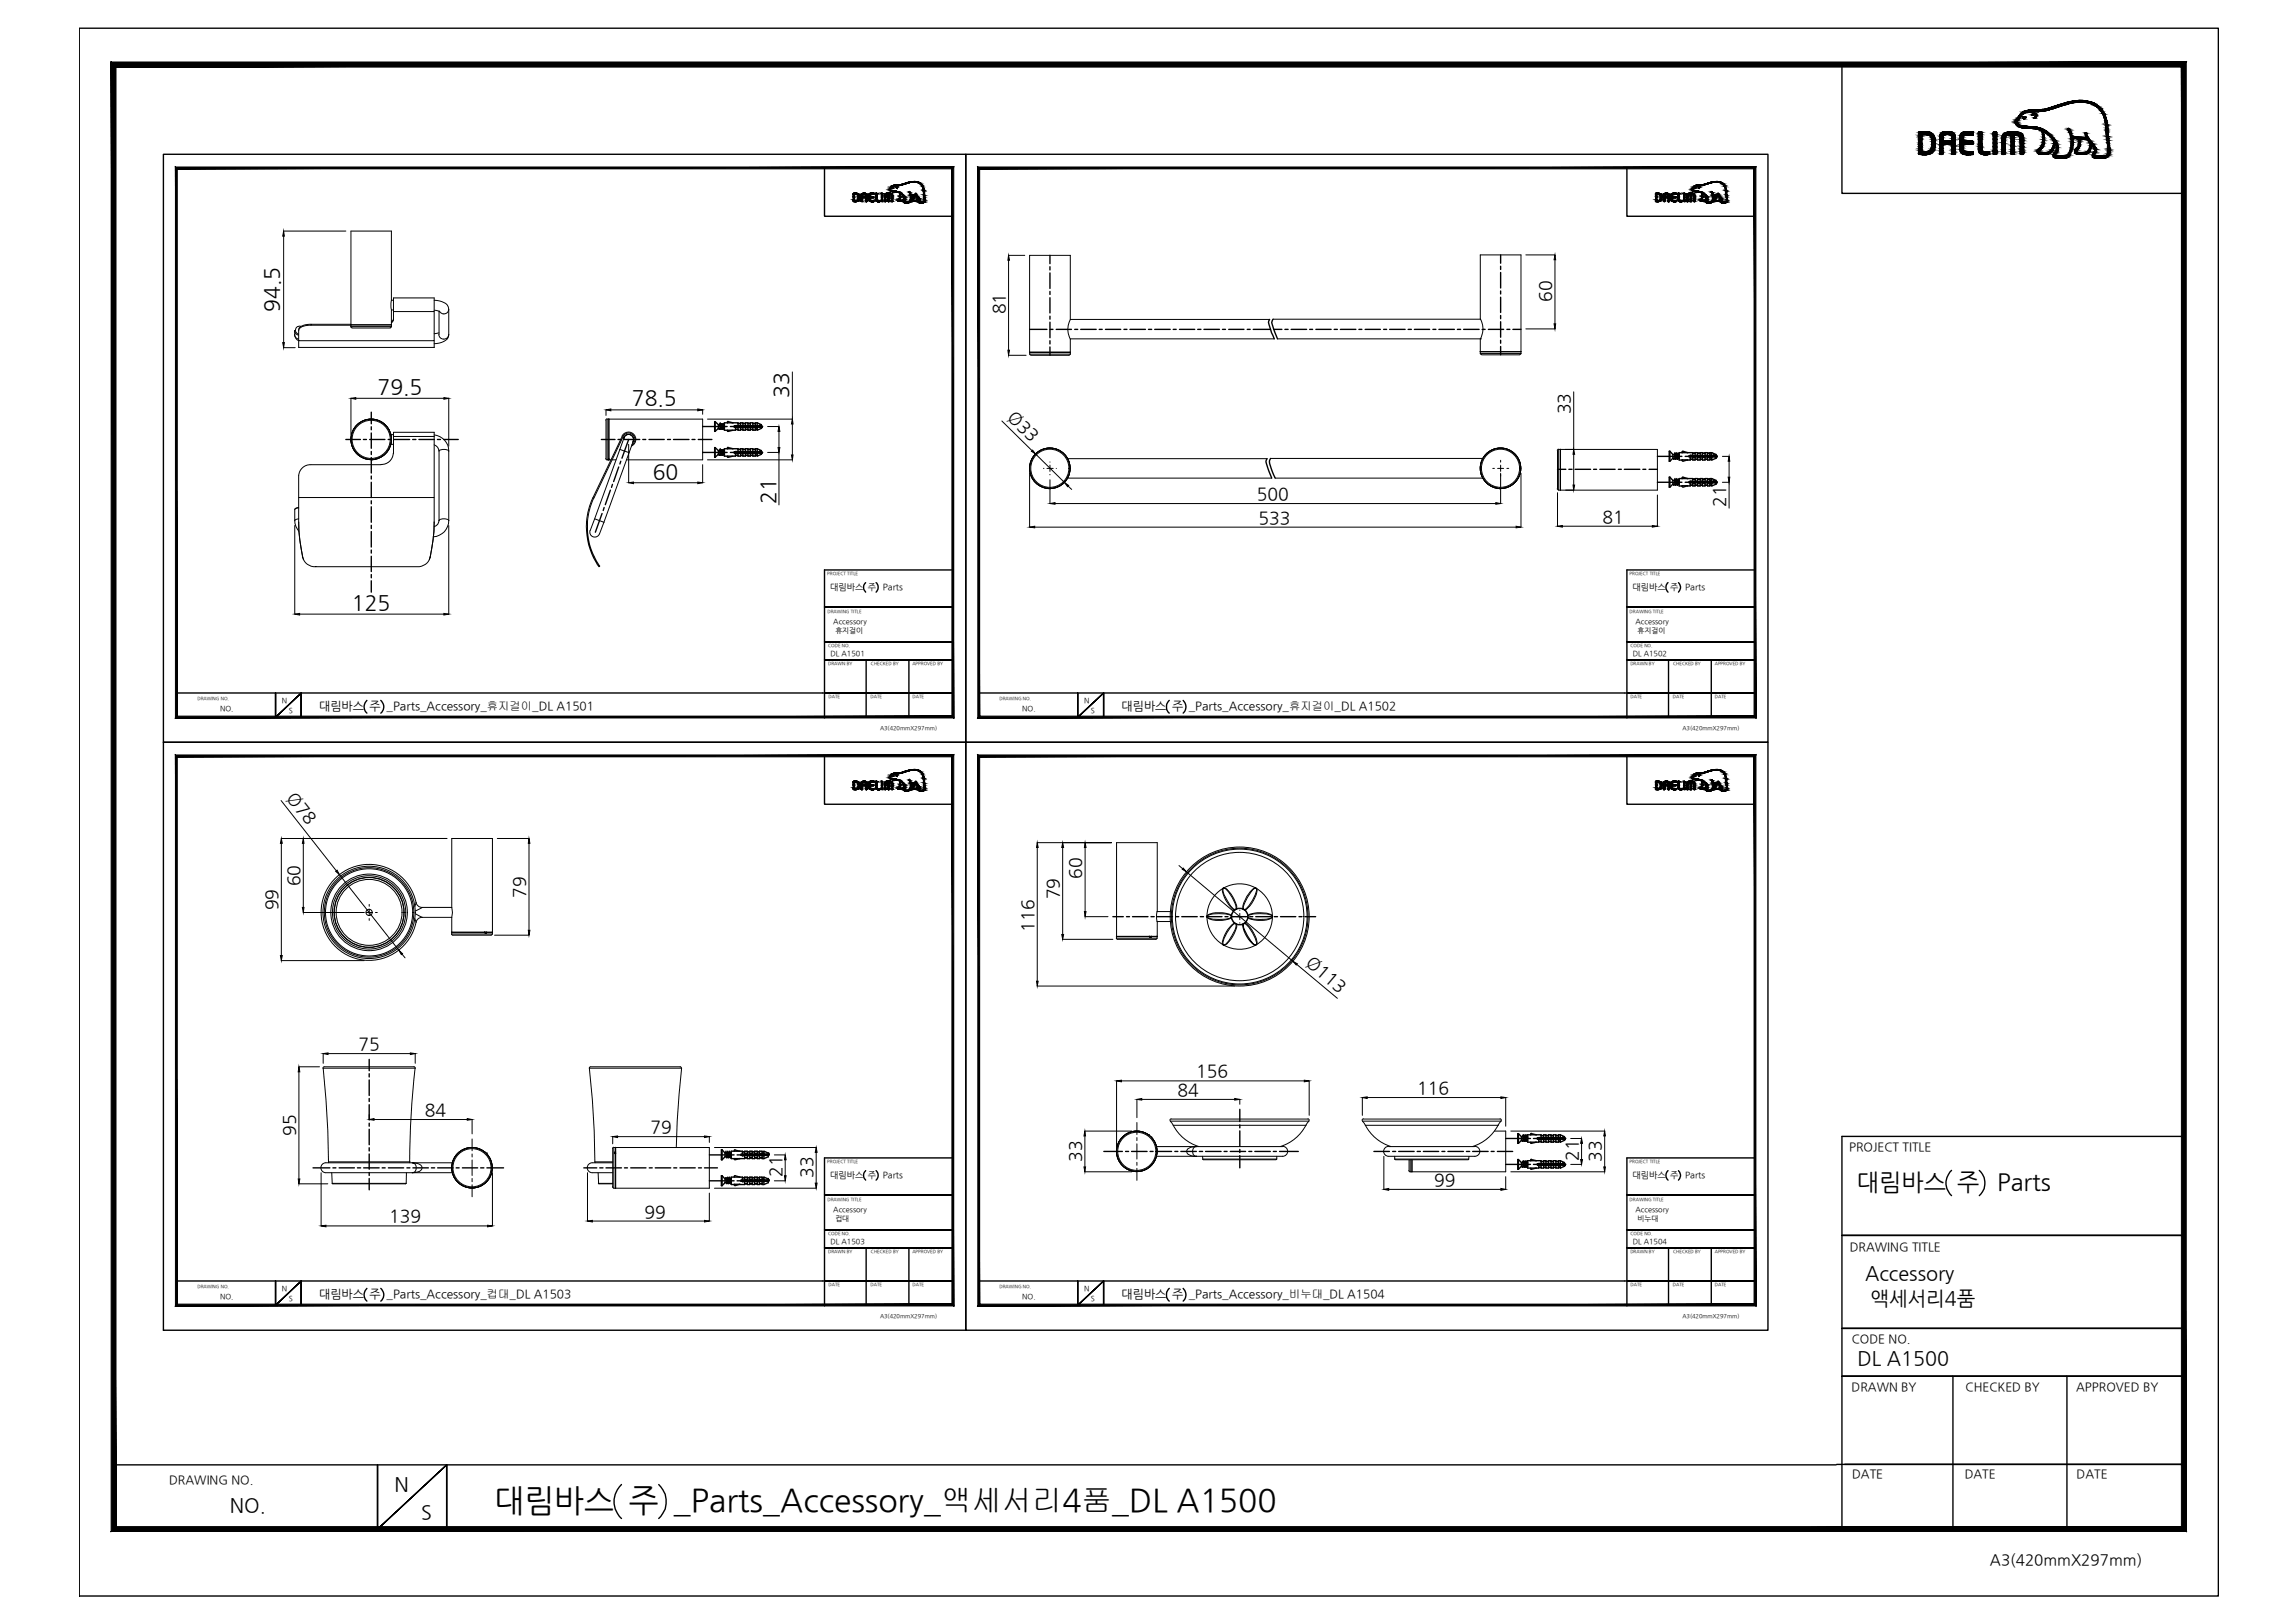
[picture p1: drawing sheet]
<svg xmlns="http://www.w3.org/2000/svg" width="420mm" height="297mm" viewBox="0 0 420 297" stroke-linecap="round" stroke-linejoin="round" font-family="sans-serif">
<defs><g id="words">
<text font-size="5.8" x="90.5" y="276.6">대림바스 주 _Parts_Accessory_액세서리4품_DL A1500</text>
<g font-size="4.3">
<text x="340" y="217.8">대림바스 주</text>
<text x="365.6" y="217.8">Parts</text>
</g>
<g font-size="3.9">
<text x="51.1" y="57" transform="rotate(-90 51.1 57)">94.5</text>
<text x="69.1" y="72.1">79.5</text>
<text x="115.7" y="74.2">78.5</text>
<text x="144.4" y="72.9" transform="rotate(-90 144.4 72.9)">33</text>
<text x="119.5" y="87.7">60</text>
<text x="142" y="92.2" transform="rotate(-90 142 92.2)">21</text>
<text x="64.4" y="111.7">125</text>
</g>
<g font-size="3.6">
<text x="341.4" y="234.3">Accessory</text>
<text x="342.5" y="238.8">액세서리4품</text>
<text x="340" y="249.9">DL A1500</text>
<text x="72.2" y="272.8">N</text>
<text x="42.1" y="276.7">NO.</text>
<text x="77.1" y="278">S</text>
</g>
<g font-size="3.2">
<text x="184" y="57.5" transform="rotate(-90 184 57.5)">81</text>
<text x="284" y="55.2" transform="rotate(-90 284 55.2)">60</text>
<text x="184.3" y="76.5" transform="rotate(45 184.3 76.5)">Ø33</text>
<text x="287.5" y="75.8" transform="rotate(-90 287.5 75.8)">33</text>
<text x="230.1" y="91.5">500</text>
<text x="230.4" y="95.8">533</text>
<text x="293.4" y="95.7">81</text>
<text x="315.9" y="92.8" transform="rotate(-90 315.9 92.8)">21</text>
<text x="52.4" y="146" transform="rotate(52 52.4 146)">Ø78</text>
<text x="198" y="160.9" transform="rotate(-90 198 160.9)">60</text>
<text x="50.9" y="166.6" transform="rotate(-90 50.9 166.6)">99</text>
<text x="54.9" y="162.2" transform="rotate(-90 54.9 162.2)">60</text>
<text x="96.2" y="164.3" transform="rotate(-90 96.2 164.3)">79</text>
<text x="193.9" y="164.6" transform="rotate(-90 193.9 164.6)">79</text>
<text x="189.3" y="170.5" transform="rotate(-90 189.3 170.5)">116</text>
<text x="238.9" y="176.4" transform="rotate(40 238.9 176.4)">Ø113</text>
<text x="65.6" y="192.2">75</text>
<text x="219" y="197.2">156</text>
<text x="215.5" y="200.6">84</text>
<text x="259.4" y="200.2">116</text>
<text x="54.1" y="207.9" transform="rotate(-90 54.1 207.9)">95</text>
<text x="77.8" y="204.3">84</text>
<text x="119.1" y="207.4">79</text>
<text x="143.2" y="215.4" transform="rotate(-90 143.2 215.4)">21</text>
<text x="148.8" y="215.6" transform="rotate(-90 148.8 215.6)">33</text>
<text x="198" y="212.6" transform="rotate(-90 198 212.6)">33</text>
<text x="288.9" y="212.4" transform="rotate(-90 288.9 212.4)">21</text>
<text x="293.1" y="212.6" transform="rotate(-90 293.1 212.6)">33</text>
<text x="262.5" y="217">99</text>
<text x="71.2" y="223.7">139</text>
<text x="118" y="222.8">99</text>
</g>
<text font-size="2.8" x="364.3" y="286.3">A3(420mmX297mm)</text>
<g font-size="2.2">
<text x="58.4" y="130">대림바스 주 _Parts_Accessory_휴지걸이_DL A1501</text>
<text x="205.3" y="130">대림바스 주 _Parts_Accessory_휴지걸이_DL A1502</text>
<text x="338.5" y="210.7">PROJECT TITLE</text>
<text x="338.7" y="228.9">DRAWING TITLE</text>
<text x="58.4" y="237.6">대림바스 주 _Parts_Accessory_컵대_DL A1503</text>
<text x="205.3" y="237.6">대림바스 주 _Parts_Accessory_비누대_DL A1504</text>
<text x="339" y="245.7">CODE NO.</text>
<text x="339" y="254.6">DRAWN BY</text>
<text x="359.9" y="254.6">CHECKED BY</text>
<text x="380.1" y="254.6">APPROVED BY</text>
<text x="31" y="271.7">DRAWING NO.</text>
<text x="339.1" y="270.6">DATE</text>
<text x="359.7" y="270.6">DATE</text>
<text x="380.2" y="270.6">DATE</text>
</g>
<g font-size="1.6">
<text x="152" y="108">대림바스 주</text>
<text x="161.6" y="108">Parts</text>
<text x="298.9" y="108">대림바스 주</text>
<text x="308.5" y="108">Parts</text>
<text x="152" y="215.6">대림바스 주</text>
<text x="161.6" y="215.6">Parts</text>
<text x="298.9" y="215.6">대림바스 주</text>
<text x="308.5" y="215.6">Parts</text>
</g>
<g font-size="1.4">
<text x="152.6" y="114.2">Accessory</text>
<text x="152.9" y="115.9">휴지걸이</text>
<text x="299.4" y="114.2">Accessory</text>
<text x="299.8" y="115.9">휴지걸이</text>
<text x="152" y="120">DL A1501</text>
<text x="298.9" y="120">DL A1502</text>
<text x="40.3" y="130.1">NO.</text>
<text x="51.6" y="128.6">N</text>
<text x="52.9" y="130.5">S</text>
<text x="187.1" y="130.1">NO.</text>
<text x="198.5" y="128.6">N</text>
<text x="199.7" y="130.5">S</text>
<text x="152.6" y="221.8">Accessory</text>
<text x="299.4" y="221.8">Accessory</text>
<text x="152" y="227.6">DL A1503</text>
<text x="152.9" y="223.5">컵대</text>
<text x="298.9" y="227.6">DL A1504</text>
<text x="299.8" y="223.5">비누대</text>
<text x="40.3" y="237.7">NO.</text>
<text x="51.6" y="236.2">N</text>
<text x="52.9" y="238.1">S</text>
<text x="187.1" y="237.7">NO.</text>
<text x="198.5" y="236.2">N</text>
<text x="199.7" y="238.1">S</text>
</g>
<g font-size="1">
<text x="161.1" y="133.7">A3(420mmX297mm)</text>
<text x="308" y="133.7">A3(420mmX297mm)</text>
<text x="161.1" y="241.3">A3(420mmX297mm)</text>
<text x="308" y="241.3">A3(420mmX297mm)</text>
</g>
<g font-size=".8">
<text x="151.5" y="105.3">PROJECT TITLE</text>
<text x="298.4" y="105.3">PROJECT TITLE</text>
<text x="151.5" y="112.1">DRAWING TITLE</text>
<text x="298.4" y="112.1">DRAWING TITLE</text>
<text x="151.6" y="118.4">CODE NO.</text>
<text x="298.5" y="118.4">CODE NO.</text>
<text x="151.6" y="121.8">DRAWN BY</text>
<text x="159.5" y="121.8">CHECKED BY</text>
<text x="167" y="121.8">APPROVED BY</text>
<text x="298.5" y="121.8">DRAWN BY</text>
<text x="306.3" y="121.8">CHECKED BY</text>
<text x="313.9" y="121.8">APPROVED BY</text>
<text x="36.1" y="128.2">DRAWING NO.</text>
<text x="151.7" y="127.8">DATE</text>
<text x="159.4" y="127.8">DATE</text>
<text x="167.1" y="127.8">DATE</text>
<text x="183" y="128.2">DRAWING NO.</text>
<text x="298.5" y="127.8">DATE</text>
<text x="306.3" y="127.8">DATE</text>
<text x="313.9" y="127.8">DATE</text>
<text x="151.5" y="212.9">PROJECT TITLE</text>
<text x="298.4" y="212.9">PROJECT TITLE</text>
<text x="151.5" y="219.8">DRAWING TITLE</text>
<text x="298.4" y="219.8">DRAWING TITLE</text>
<text x="151.6" y="226.1">CODE NO.</text>
<text x="298.5" y="226.1">CODE NO.</text>
<text x="151.6" y="229.4">DRAWN BY</text>
<text x="159.5" y="229.4">CHECKED BY</text>
<text x="167" y="229.4">APPROVED BY</text>
<text x="298.5" y="229.4">DRAWN BY</text>
<text x="306.3" y="229.4">CHECKED BY</text>
<text x="313.9" y="229.4">APPROVED BY</text>
<text x="36.1" y="235.8">DRAWING NO.</text>
<text x="151.7" y="235.4">DATE</text>
<text x="159.4" y="235.4">DATE</text>
<text x="167.1" y="235.4">DATE</text>
<text x="183" y="235.8">DRAWING NO.</text>
<text x="298.5" y="235.4">DATE</text>
<text x="306.3" y="235.4">DATE</text>
<text x="313.9" y="235.4">DATE</text>
</g>
</g></defs>
<!-- layer: 0 -->
<g fill="#000" stroke="#000" stroke-width=".18">
<path d="M51.9 42.3l.2 .9h-.3zM184.6 46.7l.2 .9h-.3zM284.5 59.3h.3l-.1 .9zM284.7 46.7l.1 .8h-.3zM51.8 62.7h.3l-.2 .9zM64.2 72.9l.9-.1v.3zM81.3 72.8l.9 .1-.9 .2zM110.9 75l.9-.2v.4zM127.7 74.8l.9 .2-.9 .2zM142.6 78.1l.2 .9h-.4zM145.1 76.7l.1 .9h-.3zM184.5 64.1h.3l-.2 .9z"/>
<path d="M115.1 88.3l.9-.1v.3zM127.7 88.2l.9 .1-.9 .2zM142.4 81.9h.4l-.2 .9zM144.9 83.3h.3l-.1 .9zM188.8 82.6l.2-.2 .6 .7zM188.5 96.5l.9-.2v.3zM192.2 92.2l1-.2v.3zM194.9 88.3l.8 .6-.3 .2zM273.8 92l.9 .2-.9 .1zM277.6 96.3l.9 .2-.9 .1zM285.1 96.3l.9-.1v.3zM288 88.8h.3l-.2 .9z"/>
<path d="M288.1 82.3l.2 .8h-.3zM302.5 96.2l.9 .1-.9 .2zM316.6 83.5l.1 .9h-.3zM316.4 87.3h.3l-.1 1zM54 112.4l.8-.1v.3zM81.3 112.3l.9 .1-.9 .2zM51.5 153.5l.2 .8h-.4zM55.5 153.5l.2 .8h-.3zM61.5 159.5l.2-.2 .4 .8zM96.8 153.5l.2 .8h-.3zM189.9 154.2l.2 .9h-.3zM194.5 154.2l.2 .9h-.3z"/>
<path d="M198.7 154.2l.1 .9h-.3zM216.6 158.9l.6 .7-.8-.5zM51.3 174.9h.4l-.2 .9zM55.4 166.1h.3l-.2 .9zM73 173.9l.7 .6-.2 .2zM96.7 170.3h.3l-.2 .9zM189.8 179.6h.3l-.2 .9zM194.4 171h.3l-.2 .9zM198.5 166.8h.3l-.1 1zM236.7 175.9l.8 .5-.2 .2zM54.7 195.2l.2 1h-.3zM59.2 192.8l.9-.1v.3z"/>
<path d="M75.1 192.7l.9 .1-.9 .2zM204.4 197.8l.9-.1v.3zM238.8 197.7l.9 .1-.9 .2zM54.6 215.8h.3l-.2 .9zM67.6 204.9l.9-.2v.3zM85.5 204.7l.9 .2-.9 .1zM112.2 208l.9-.1v.3zM129 207.9l.9 .1-.9 .2zM143.6 215.2h.3l-.2 .9zM143.7 211.4l.2 .9h-.3zM149.4 210l.2 .9h-.3zM149.3 216.5h.3l-.2 1z"/>
<path d="M198.4 213.6h.3l-.1 .9zM198.6 207l.1 .9h-.3zM208.1 201.2l.9-.2v.3zM226 201l1 .2-1 .1zM249.4 200.9l.9-.2v.3zM253.4 217.7l.8-.2v.3zM274.8 200.7l.9 .2-.9 .1zM274.8 217.5l.9 .2-.9 .1zM289.5 208.4l.2 .9h-.3zM289.4 212.2h.3l-.2 .9zM293.6 213.6h.3l-.1 .9zM293.8 207l.1 .9h-.3z"/>
<path d="M58.8 224.4l.9-.2v.3zM89.3 224.2l.9 .2-.9 .1zM107.6 223.5l.8-.1v.2zM129 223.4l.9 .1-.9 .1z"/>
<path d="M32.5 131.1l-.4 .3 142.2-.3zM32.1 131.4l142.2-.3 .3 .3zM174.3 30.9v100.2l.3 .3zM174.6 30.6v100.8l-.3-100.5zM32.5 30.9h141.8l.3-.3zM32.1 30.6h142.5l-142.1 .3zM32.1 30.6l.4 100.5v-100.2zM32.1 30.6l.4 100.5-.4 .3z"/>
<path d="M179.4 131.1l-.4 .3 142.1-.3zM179 131.4l142.1-.3 .4 .3zM321.1 30.9v100.2l.4 .3zM321.5 30.6v100.8l-.4-100.5zM179.4 30.9h141.7l.4-.3zM179 30.6h142.5l-142.1 .3zM179 30.6l.4 100.5v-100.2zM179 30.6l.4 100.5-.4 .3z"/>
<path d="M32.5 238.7l-.4 .3 142.2-.3zM32.1 239l142.2-.3 .3 .3zM174.3 138.5v100.2l.3 .3zM174.3 138.5l.3-.3v100.8zM32.5 138.5h141.8l.3-.3zM32.1 138.2h142.5l-142.1 .3zM32.1 138.2l.4 100.5v-100.2zM32.1 138.2l.4 100.5-.4 .3z"/>
<path d="M179.4 238.7l-.4 .3 142.1-.3zM179 239l142.1-.3 .4 .3zM321.1 138.5v100.2l.4 .3zM321.1 138.5l.4-.3v100.8zM179.4 138.5h141.7l.4-.3zM179 138.2h142.5l-142.1 .3zM179 138.2l.4 100.5v-100.2zM179 138.2l.4 100.5-.4 .3z"/>
<path d="M21.2 279.4l-.9 .9 379.1-.9zM20.3 280.3l379.1-.9 .8 .9zM399.4 12.3v267.1l.8 .9zM400.2 11.3v269l-.8-268zM21.2 12.3h378.2l.8-1zM20.3 11.3h379.9l-379 1zM20.3 11.3l.9 268.1v-267.1zM20.3 11.3l.9 268.1-.9 .9z"/>
</g>
<g fill="none" stroke="#000" stroke-width=".25">
<path d="M14.5 5.2h391.6v286.9h-391.6zM337.2 11.8v23.6h62.6M29.9 28.2h146.9v107.6h-146.9zM150.9 30.7v8.9h23.5M165 36.9h.1M176.8 28.2h146.9v107.6h-146.9zM297.8 30.7v8.9h23.5M311.9 36.9h.1M374.7 28.2h.1M192.2 46.7v1.6M192.2 48.8v.6M192.2 50v2.8"/>
<path d="M192.2 53.3v.6M192.2 54.5v2.8M192.2 57.9v.5M192.2 59v2.8M232.4 58.5a1.29 1.29 0 0 0 .1 1.5l.8 2M233.1 58.4l-.2 .2a3.2 3.2 0 0 0 .5 2.3l.5 1.1M274.7 46.7v1.5M274.7 48.7v.6M274.7 49.9v2.8M274.7 53.3v.5M274.7 54.4v2.8M274.7 57.7v.6"/>
<path d="M274.7 58.9v2.8M68 75.4v2.2M68 78.1v.6M68 79.2v2.8M128.6 78.1h3.4M130.9 77.2l.6 .5M130.9 77.2v1.8M131.5 77.7h.2M131.5 78.4h.4M131.5 77.7v.7M131.5 78.4l-.6 .6M131.6 78.4l.1 .2"/>
<path d="M131.7 78.6h.1M131.7 77.7l.2 .7M131.7 78.4v.2zM131.9 77.6l.2 .8M131.9 77.6h.1M131.9 77.6l.1 1M131.9 77.6l-.2 .1M131.9 77.7h.1M131.9 78.4l.1 .2M131.9 77.7h.2M132 78.6h.1M132.1 78.4h.1"/>
<path d="M132.1 77.7l.1 .7M132.1 78.4l-.1 .2M132.2 77.6v.1M132.2 77.6l.1 1M132.2 77.6l-.1 .1M132.2 78.4l.1 .2M132.2 77.7l.2 .7M132.2 77.7h.2M132.3 78.6h.1M132.4 77.7l.2 .7M132.4 78.4h.1M132.4 78.4l-.1 .2"/>
<path d="M132.4 78.4h.2M132.5 77.6l.1 .1M132.5 77.6l.1 .7M132.5 77.6l-.1 .1M132.6 78.4v.1M132.6 77.7v.2M132.6 78.1h.5M132.6 77.7h.1M133.2 78.7l.1 .2M133.3 77.1l-.1 .1v.2M133.3 77.2l.9 .2M133.7 78.1h3.4"/>
<path d="M134.2 78.7l-.9 .3M134.4 77.9h4.9v.3h-4.9zM134.5 77.9l.1 .3M134.6 77.9v.8h-2v-1.3h2.5v.5M134.6 78.6h.5M134.9 77.9v.3M134.9 77.9l.1 .3M135 77.9v.3M135.1 77.9h-.5l.1 .3M135.1 77.5h.5M135.1 78.2h.5M135.2 77.9v.3"/>
<path d="M135.3 77.9v.3M135.3 77.9l.1 .3M135.5 77.9l.1 .8h-.5v-.5M135.6 77.9v-.5h.4v.8M135.6 78.6h.4M135.6 77.9h.4M135.6 77.9l.1 .3M135.7 77.9v.3M135.9 77.9v.3M136 77.9v.3M136 77.5h.5M136 78.2h.5"/>
<path d="M136 78.2v.5h.5v-.5M136.2 77.9l.1 .3M136.3 77.9v.3M136.3 77.9l.1 .3M136.5 77.9v-.5h.4v.5M136.5 78.6h.4M136.5 77.9h.4M136.6 77.9v.3M136.6 77.9l.1 .3M136.7 77.9v.3M136.9 77.9v.8h.5l-.1-.8M136.9 77.5h.5"/>
<path d="M136.9 78.2h.5M137 77.9v.3M137 77.9l.1 .3M137.2 77.9l.1 .3M137.4 78.6h.4M137.4 77.9h.4M137.6 77.9v.3M137.7 77.9v.3v-.3M137.8 77.9v-.5h-.4v.8M137.8 77.5h.5M137.8 78.2h.8M137.8 78.2v.5h.5v-.4h.3"/>
<path d="M137.9 77.9l.1 .3M138 77.9v.3M138 77.9l.1 .3M138.3 78.6h.3M138.3 77.9h.3M138.3 77.9l.1 .3M138.4 77.9v.3M138.6 77.4l.8 .3v.7l-.8 .3v-.8M138.6 77.4h-.3v.8M138.6 77.4v.5M138.7 77.9v.3M138.7 77.9l.1 .3"/>
<path d="M138.9 77.9l.1 .3M139 77.9l.1 .3M139.1 77.9h.1M139.1 77.9v.3M139.3 77.9h.1M139.3 77.9v.1M139.4 78h.1M139.4 78l.1 .1M139.4 78.2h.1M139.4 78.2v.1M139.4 78l.2 .1M139.4 78.3h.1"/>
<path d="M139.5 78.2h.1M139.5 78.1v.1M139.6 78.1h-.1M139.6 78l-.1 .1M188.5 60.3h3.2M192.2 62.4v.5M192.2 63.5v1.5M192.2 60.3h.6M193.4 60.3h2.8M196.8 60.3h.5M197.9 60.3h2.8M201.2 60.3h.6"/>
<path d="M202.4 60.3h2.8M205.8 60.3h.5M206.9 60.3h2.8M210.3 60.3h.5M211.4 60.3h2.8M214.8 60.3h.5M215.9 60.3h2.8M219.3 60.3h.6M220.4 60.3h2.9M223.8 60.3h.6M224.9 60.3h2.8M228.3 60.3h.6"/>
<path d="M229.4 60.3h3.2M233.2 60.3h1.5M235.2 60.3h.6M236.4 60.3h2.8M239.8 60.3h.5M240.9 60.3h2.8M244.2 60.3h.6M245.4 60.3h2.8M248.8 60.3h.5M249.9 60.3h2.8M253.3 60.3h.6M254.4 60.3h2.8"/>
<path d="M257.8 60.3h.6M258.9 60.3h2.8M262.3 60.3h.6M263.4 60.3h2.9M266.8 60.3h.6M268 60.3h2.8M271.3 60.3h.6M272.5 60.3h2.8M274.7 62.3v.5M274.7 63.4v1.5M275.9 60.3h.5M277 60.3h1.5"/>
<path d="M63.3 80.4h2.7M66.5 80.4h.6M67.7 80.4h2.8M68 82.6v.6M68 83.7v2.9M68 87.1v.6M68 88.3v2.8M68 91.7v.5M68 92.8v2.8M68 96.1v.6M68 97.3v2.8M71.1 80.4h.5"/>
<path d="M72.2 80.4h2.8M75.6 80.4h.5M76.7 80.4h2.8M80.1 80.4h.5M81.2 80.4h2.7M110.1 80.4h2.5M110.2 94l-1.2 3.4M110.6 92.9l-.2 .5M111.7 89.7l-.9 2.7M112.1 88.6l-.1 .6M113.1 80.4h.6M113.3 85.5l-1 2.6"/>
<path d="M113.7 84.4l-.2 .5M114.3 80.4h2.8M115.1 80.4l-1.2 3.5M117.7 80.4h.5M118.8 80.4h2.8M122.2 80.4h.6M123.3 80.4h2.8M126.7 80.4h.5M127.8 80.4h2.5M128.6 82.8h3.4M130.9 81.9v1.8M130.9 81.9l.6 .6"/>
<path d="M131.5 82.5v.6M131.5 82.5h.2M131.5 83.1h.4M131.5 83.1l-.6 .6M131.6 83.1l.1 .2M131.7 83.3h.1M131.7 82.5l.3 .8M131.7 83.1v.2zM131.9 82.3l.2 .8M131.9 82.3h.1M131.9 82.3l.1 1M131.9 82.3l-.2 .2"/>
<path d="M131.9 82.5h.1M131.9 82.5h.2M132 83.3h.1M132.1 83.1l-.1 .2M132.1 82.5l.2 .8M132.1 83.1h.1M132.2 82.3v.2M132.2 82.3l.1 1M132.2 82.3l-.1 .2M132.2 82.5l.2 .6M132.2 82.5h.2M132.3 83.3h.1"/>
<path d="M132.4 82.5l.2 .7M132.4 83.1l-.1 .2M132.4 83.1h.1M132.4 83.1h.2M132.5 82.3l.1 .2M132.5 82.3l.1 .8M132.5 82.3l-.1 .2M132.6 82.5v.1M132.6 82.8h.5M132.6 82.5h.1M133.2 83.6l.1 .1M133.2 82v.1"/>
<path d="M133.2 83.5v.1M133.3 81.9l-.1 .1M133.3 81.9l.9 .2M133.7 82.8h3.4M134.2 83.5l-.9 .2M134.4 82.7h4.9v.2h-4.9zM134.5 82.7l.1 .2M134.6 82.7v.8h-2v-1.4h2.5v.6M134.6 83.3h.5M134.6 83.4h.5M134.9 82.7v.2M134.9 82.7l.1 .2"/>
<path d="M135 82.7v.2M135.1 82.6h-.5l.1 .3M135.1 82.9v.6h.5v-.6M135.1 82.3h.5M135.1 83h.5M135.2 82.7v.2M135.3 82.7v.2M135.3 82.7l.1 .2M135.5 82.7l.1 .2M135.6 82.7v-.6h.4v.8M135.6 82.6h.4M135.6 83.3h.4"/>
<path d="M135.6 83.4h.4M135.6 82.7l.1 .2M135.7 82.7v.2M135.9 82.7v.2M136 82.7v.2M136 82.9v.6h.5v-.6M136 82.3h.5M136 83h.5M136.2 82.7l.1 .2M136.3 82.7v.2M136.3 82.7l.1 .2M136.5 82.7v-.6h.4v.6"/>
<path d="M136.5 82.6h.4M136.5 83.3h.4M136.5 83.4h.4M136.6 82.7v.2M136.6 82.7l.1 .2M136.7 82.7v.2M136.9 82.7v.2M136.9 82.3h.5M136.9 83h.5M137 82.7v.2M137 82.7l.1 .2M137.2 82.7l.1 .2"/>
<path d="M137.3 82.7l.1 .8h-.5v-.6M137.4 82.6h.4M137.4 83.3h.4M137.4 83.4h.4M137.6 82.7v.2M137.7 82.7v.2v-.2M137.8 82.7v-.6h-.4v.8M137.8 82.3h.5M137.8 83h.8M137.9 82.7l.1 .2M138 82.7v.2M138 82.7l.1 .2"/>
<path d="M138.3 82.6h.3M138.3 83h.3M138.3 83.3h.3M138.3 83.4h.3M138.3 82.7l.1 .2M138.4 82.7v.2M138.6 82.7v.2M138.6 82.1h-.3v1.4h-.5v-.6M138.6 82.1v.6M138.6 82.1l.8 .4v.6l-.8 .4v-.6M138.7 82.7v.2M138.7 82.7l.1 .2"/>
<path d="M138.9 82.7l.1 .2M139 82.7l.1 .2M139.1 82.7h.1M139.1 82.7v.2M139.3 82.7h.1M139.3 82.7v.1M139.4 82.8h.1M139.4 82.8h.2M139.4 82.9h.1M139.4 82.9v.1M139.4 82.7l.2 .1M139.4 83h.1"/>
<path d="M139.6 82.8l-.2 .2M232 83.9a1.29 1.29 0 0 0 .1 1.6l.7 2M232.6 83.9l-.1 .2a1.41 1.41 0 0 0 .1 1.4l.9 2M285.1 85.9h1.6M287.2 85.9h.6M288.4 85.9h2.8M291.7 85.9h.6M292.9 85.9h2.8M296.3 85.9h.5M297.4 85.9h2.8M300.8 85.9h.5M301.9 85.9h1.5"/>
<path d="M303.4 83.5h3.4M303.4 88.3h3.4M305.7 82.6h-.1v1.8h.1M305.7 82.6l.6 .6M305.7 87.3h-.1v1.9h.1M305.7 82.6v1.8M305.7 87.3v1.9M305.7 87.3l.6 .6M306.3 83.2h.2M306.3 83.9h.4M306.3 83.2v.7M306.3 87.9v.7"/>
<path d="M306.3 83.9l-.6 .5M306.3 87.9h.2M306.3 88.6h.4M306.3 88.6l-.6 .6M306.4 83.9v.1M306.4 88.6v.2M306.5 83.2l.3 .8M306.5 83.9l-.1 .1zM306.5 87.9l.3 .9M306.5 88.6l-.1 .2zM306.6 83l.1 .2M306.6 83h.1"/>
<path d="M306.6 83l.2 1M306.6 83l-.1 .2M306.6 87.8l.3 .8M306.6 87.8h.1M306.6 87.8l.2 1M306.6 87.8l-.1 .1M306.7 83.2l.2 .7M306.7 83.2h.2M306.7 87.9h.2M306.8 84h.1M306.8 88.8h.1M306.9 83.2l.2 .8"/>
<path d="M306.9 83.9l-.1 .1M306.9 87.9l.2 .9M306.9 88.6l-.1 .2M306.9 83.9h.1M306.9 88.6h.1M307 83v.2M307 83h.1M307 83l.1 1M307 83l-.1 .2M307 87.8l.2 .8M307 87.8h.1M307 87.8l.1 1"/>
<path d="M307 87.8l-.1 .1M307 83.2l.2 .7M307 83.2h.2M307 87.9h.2M307.1 84h.1M307.1 88.8h.1M307.2 83.2l.2 .7M307.2 83.9l-.1 .1M307.2 87.9l.2 .8M307.2 88.6l-.1 .2M307.2 83.9h.2M307.2 88.6h.2"/>
<path d="M307.3 83l.1 .2M307.3 83l.1 .8M307.3 83l-.1 .2M307.3 87.8l.1 .3M307.3 87.8l.1 .7M307.3 87.8l-.1 .1M307.4 83.2v.2M307.4 83.5h.5M307.4 88.3h.5M307.4 83.2h.1M307.4 87.9h.1M308 82.8v-.2l1 .2"/>
<path d="M308 84.3v-.1h1l-.9 .2M308 87.5v.1M308 84.3l.1 .1M308 87.4l.1-.1 .9 .3M308.1 89.1l-.1-.2h1l-.9 .3M308.5 83.5h3.4M308.5 88.3h3.4M309.2 83.4h4.9v.2h-4.9zM309.2 88.1h4.9v.2h-4.9zM309.3 83.4l.1 .2M309.3 88.1l.1 .2M309.4 83.4v.8h-.5"/>
<path d="M309.4 88.1v.8h-.5M309.4 84h.5M309.4 84.1h.5M309.4 88.8h.5M309.7 83.4v.2M309.7 88.1v.2M309.7 83.4l.1 .2M309.7 88.1l.1 .2M309.8 83.4v.2M309.8 88.1v.2M309.9 83.3h-.5l.1 .3M309.9 88.1h-.5l.1 .2"/>
<path d="M309.9 82.9h.4M309.9 83h.4M309.9 83.7h.4M309.9 83.4v-.6h-2.5v1.4h.6M309.9 83.6v.6h.4v-.6M309.9 88.1v-.5h-2.5v1.3h.6M309.9 88.3v.6h.4v-.6M309.9 87.7h.4M309.9 88.4h.4M310 83.4v.2M310 88.1v.2M310.1 83.4v.2"/>
<path d="M310.1 88.1v.2M310.1 83.4l.1 .2M310.1 88.1l.1 .2M310.3 83.3h.5M310.3 84h.5M310.3 84.1h.5M310.3 88.1h.5M310.3 88.8h.5M310.4 83.6l-.1-.8h.5v.8M310.4 88.3l-.1-.7h.5v.7M310.4 83.4l.1 .2M310.4 88.1h.1"/>
<path d="M310.4 88.1l.1 .2M310.5 83.4v.2M310.5 88.1v.2M310.7 83.4v.2M310.7 88.1v.2M310.8 83.4v.8h.5v-.6M310.8 88.1v.8h.5v-.6M310.8 82.9h.5M310.8 83h.5M310.8 83.7h.5M310.8 87.7h.5M310.8 88.4h.5"/>
<path d="M311 83.4l.1 .2M311 88.1l.1 .2M311.1 83.4v.2M311.1 88.1v.2M311.1 83.4l.1 .2M311.1 88.1l.1 .2M311.3 83.4v-.6h.4v.8M311.3 88.1v-.5h.4v.7M311.3 83.3h.4M311.3 84h.4M311.3 84.1h.4M311.3 88.1h.4"/>
<path d="M311.3 88.8h.4M311.3 83.4l.1 .2M311.3 88.1l.1 .2M311.4 83.4l.1 .2M311.4 88.1l.1 .2M311.5 83.4v.2M311.5 88.1v.2M311.7 82.9h.5M311.7 83h.5M311.7 83.7h.5M311.7 87.7h.5M311.7 88.4h.5"/>
<path d="M311.8 83.4v.2M311.8 88.1h.1M311.8 88.1v.2M311.8 83.4l.1 .2M311.8 88.1l.1 .2M312 83.4l.1 .2M312 88.1l.1 .2M312.1 83.4l.1 .8h-.5v-.6M312.1 88.1l.1 .8h-.5v-.6M312.2 83.3h.4M312.2 84h.4M312.2 84.1h.4"/>
<path d="M312.2 88.1h.4M312.2 88.8h.4M312.4 83.4v.2M312.4 88.1v.2M312.4 83.4l.1 .2M312.4 88.1l.1 .2M312.5 83.4v.2M312.5 88.1v.2M312.6 83.4v-.6h-.4v.8M312.6 88.1v-.5h-.4v.7M312.6 82.9h.4M312.6 83h.4"/>
<path d="M312.6 83.7h.8M312.6 87.7h.4M312.6 88.4h.8M312.7 83.4v.2M312.7 88.1v.2M312.8 83.4v.2M312.8 88.1v.2M312.8 83.4l.1 .2M312.8 88.1l.1 .2M313 83.4h.1M313 83.4v.2M313 88.1h.1"/>
<path d="M313 88.1v.2M313 83.3h.4M313 83.7h.4M313 84h.4M313 84.1h.4M313 83.6v.6h-.4v-.6M313 83.6h.1M313 88.3v.6h-.4v-.6M313 88.1h.4M313 88.5h.4M313 88.8h.4M313 88.3h.1"/>
<path d="M313.1 83.4l.1 .2M313.1 88.1h.1M313.1 88.1l.1 .2M313.2 83.4v.2M313.2 88.1v.2M313.4 82.8v.8M313.4 87.6v.7M313.4 82.8h-.4v.6M313.4 82.8l.8 .4v.7l-.8 .3v-.6M313.4 87.6h-.4v.5M313.4 87.6l.8 .3v.7l-.8 .3v-.6M313.5 83.4v.2"/>
<path d="M313.5 88.1v.2M313.7 83.4h.1M313.7 83.4l.1 .2M313.7 88.1h.1M313.7 88.1l.1 .2M313.8 83.4v.2M313.8 88.1v.2M313.8 83.4h.1M313.8 83.4l.1 .2M313.8 88.1h.1M313.8 88.1l.1 .2M314.1 83.4h.1"/>
<path d="M314.1 83.4v.1M314.1 88.1h.1M314.1 88.1v.1M314.1 83.4l.3 .1M314.1 88.2l.3 .1h-.2M314.2 83.4l.1 .2M314.2 83.7h.1M314.2 88.2l.1 .1M314.2 88.4h.1M314.2 88.4v.1M314.2 88.5h.1M314.3 88.3h.1"/>
<path d="M314.3 83.6h.1M314.4 83.6l-.2 .1M314.4 88.3l-.2 .1M314.4 83.5h-.2M68 100.7v.5M68 101.8v2.8M68 105.2v.5M68 106.3v2.1M150.9 111.1h23.5h-23.5M150.9 117.5h23.5h-23.5M158.5 106.6a1.17 1.17 0 0 0 0 1.8M160.4 106.6a1.17 1.17 0 0 1 0 1.8"/>
<path d="M174.4 104.3h-23.5v27.1M297.8 111.1h23.5h-23.5M297.8 117.5h23.5h-23.5M305.4 106.6a1.17 1.17 0 0 0 0 1.8M307.3 106.6a1.17 1.17 0 0 1 0 1.8M321.3 104.3h-23.5v27.1M29.9 135.8h146.9v107.7h-146.9zM32.3 126.8h118.3M50.4 126.8v4.5l4.7-4.5-4.7 4.5zM55.1 131.3v-4.5v4.5M67.2 128.2a1.57 1.57 0 0 0 0 2.3M69.7 128.2a1.49 1.49 0 0 1 0 2.3"/>
<path d="M150.6 126.8h23.8h-23.2M150.9 120.8h23.5h-23.5M150.9 138.3v8.9h23.5M154.3 131.2h20.1M158.6 120.8v10.4M166.4 120.8v10.4M176.8 135.8h146.9v107.7h-146.9zM179.2 126.8h118.2M197.3 126.8v4.5l4.7-4.5-4.7 4.5zM202 131.3v-4.5v4.5M214.1 128.2a1.57 1.57 0 0 0 0 2.3M216.6 128.2a1.57 1.57 0 0 1 0 2.3"/>
<path d="M297.5 126.8h23.8h-23.3M297.8 138.3v8.9h23.5M297.8 120.8h23.5h-23.5M301.2 131.2h20.1M305.5 120.8v10.4M313.3 120.8v10.4M165 144.5h.1M311.9 144.5h.1M203.7 167.8h1.9M206.2 167.8h.6M207.3 167.8h2.9M210.7 167.8h.6"/>
<path d="M211.9 167.8h2.8M215.3 167.8h.5M216.4 167.8h2.8M219.7 167.8h.6M220.9 167.8h2.8M224.3 167.8h.5M225.4 167.8h2.8M228.8 167.8h.5M229.9 167.8h2.8M233.3 167.8h.6M234.4 167.8h2.8M237.8 167.8h.6"/>
<path d="M238.9 167.8h2M67.6 193.9v2.1M67.6 196.5v.6M67.6 197.7v2.8M57.3 213.7h3.1M60.9 213.7h.6M62.1 213.7h2.8M65.4 213.7h.6M66.6 213.7h2.8M67.6 201v.6M67.6 202.2v2.8M67.6 205.6v.5"/>
<path d="M67.6 206.7v2.8M67.6 210.1v.6M67.6 211.2v2.8M67.6 214.6v.5M67.6 215.7v2.1M70 213.7h.5M71.1 213.7h2.8M74.5 213.7h.5M75.6 213.7h2.8M79 213.7h.6M80.1 213.7h2.9M83.5 213.7h.6"/>
<path d="M84.7 213.7h2.7M88 213.7h.6M89.1 213.7h3.1M106.9 213.7h2.3M109.8 213.7h.6M110.9 213.7h2.9M114.3 213.7h.6M115.5 213.7h2.8M118.9 213.7h.5M120 213.7h2.8M123.3 213.7h.6M124.5 213.7h2.8"/>
<path d="M127.9 213.7h.5M129 213.7h2.3M129.9 216.1h3.4M129.9 211.4h3.4M132.2 215.2h-.1v1.8h.1M132.2 210.4h-.1v1.9h.1M132.2 210.4v1.9M132.2 215.2v1.8M132.2 215.2l.5 .6M132.2 210.4l.5 .6M132.7 216.5l-.5 .5M132.7 216.5h.3"/>
<path d="M132.7 215.8h.5M132.7 211v.7M132.7 215.8v.7M132.7 211.7l-.5 .6M132.7 211.7h.3M132.7 211h.5M132.9 215.6l.1 .2M132.9 210.9h.1M132.9 215.6l-.1 .2M132.9 210.9l-.1 .1M133 211l-.1-.1 .1 .1M133 216.5l.1 .1"/>
<path d="M133 211.7h.1M133 211.7l.1 .2M133.1 216.6h.1M133.1 211.8h.1M133.1 211.9h.1M133.1 211.8v.1M133.2 216.5h.1M133.2 211.7h.1M133.3 215.6l-.2 1M133.3 215.6h.1M133.3 215.6l-.3 .9M133.3 215.6v.2"/>
<path d="M133.3 210.9l-.2 .9M133.3 210.9h.1M133.3 210.9l-.3 .8M133.3 210.9v.1M133.3 215.8l-.2 .8M133.3 215.8h.1M133.3 211l-.2 .8M133.3 211h.1M133.3 215.8h.2M133.3 211h.2M133.3 216.5l.1 .1M133.3 211.7h.1"/>
<path d="M133.3 211.7l.1 .2M133.4 216.6h.1M133.4 211.9h.1M133.4 211.8v.1M133.5 216.5h.2M133.5 211.7h.2M133.6 215.6l-.2 1M133.6 215.6l-.3 .9M133.6 215.6h.1M133.6 215.6l.1 .2M133.6 210.9l-.2 .9M133.6 210.9l-.3 .8"/>
<path d="M133.6 210.9h.1M133.6 210.9l.1 .1M133.6 215.8l-.2 .8M133.6 215.8h.1M133.6 211l-.2 .8M133.6 211h.1M133.6 215.8h.2M133.6 211h.2M133.7 216.5l.1 .1M133.7 211.7h.1M133.7 211.7l.1 .2M133.8 216.6h.1"/>
<path d="M133.8 211.9h.1M133.8 211.8v.1M133.8 216.1h.6M133.8 211.4h.6M133.8 216.5h.1M133.8 211.7h.1M133.9 216.2l-.1 .4M133.9 215.7l-.2 .8M133.9 215.9l-.1 .7M133.9 211.5l-.1 .3M133.9 210.9l-.2 .8M133.9 211.1l-.1 .7"/>
<path d="M134.4 212.1l.2 .1M134.4 210.6v.1M134.4 212v.1M134.6 215.2l.9 .2M134.6 210.5l.9 .2M134.6 217l-.2-.3h1.1l-.9 .3M134.6 215.2l-.2 .2M134.6 210.4l-.2 .1M134.9 216.1h3.4M134.9 211.4h3.4M135.4 215.4h.5v.6M135.4 210.7h.5v.5"/>
<path d="M135.5 215.4h-1.6v1.4h.5M135.5 210.7h-1.6v1.3h2.4v-.5M135.5 212l-.9 .3M135.7 216h4.8v.2h-4.8zM135.7 211.2h4.8v.3h-4.8zM135.8 216l-.1 .2M135.8 211.2l-.1 .3M135.9 216v.2M135.9 211.2v.3M135.9 215.6h.4M135.9 215.5h.4M135.9 210.8h.4"/>
<path d="M136 216l-.1 .3h.4M136 211.2l-.1 .3h.4M136.1 216v.2M136.1 211.2v.3M136.2 216v.2M136.2 211.2v.3M136.3 216v.2M136.3 211.2v.3M136.3 216v-.6h.5v.8M136.3 211.2v-.5h.5v.8M136.3 211.9h.5M136.3 216.2v.6h-.9"/>
<path d="M136.3 216.7h.5M136.3 216.6h.5M136.3 215.9h.5M136.3 211.2h.5M136.5 216l-.1 .2M136.5 211.2l-.1 .3M136.6 216v.2v-.2M136.6 211.2v.3v-.3M136.8 216.3h.5M136.8 215.6h.5M136.8 215.5h.5M136.8 211.5h.5"/>
<path d="M136.8 210.8h.5M136.9 216.2h.1M136.9 216v.2M136.9 211.5h.1M136.9 211.2v.3M137 216l-.1 .2M137 211.2l-.1 .3M137.1 216v.2M137.1 211.2v.3M137.2 216v.2M137.2 211.2v.3M137.3 211.9h.4"/>
<path d="M137.3 216.7h.4M137.3 216.6h.4M137.3 215.9h.4M137.3 216v-.6h.4v.6M137.3 211.2v-.5h.4v.5M137.3 211.2h.4M137.3 216v.8h-.5v-.6M137.3 211.2v.8h-.5v-.5M137.5 216l-.1 .2M137.5 211.2l-.1 .3M137.6 216v.2M137.6 211.2v.3"/>
<path d="M137.7 216l-.1 .2M137.7 211.2l-.1 .3M137.7 216.2v.6h.5v-.6M137.7 216.3h.5M137.7 215.6h.5M137.7 215.5h.5M137.7 211.5v.5h.5v-.5M137.7 211.5h.5M137.7 210.8h.5M137.8 216v.2M137.8 211.2v.3M137.9 211.2v.3"/>
<path d="M137.9 216v.2M138 216v.2M138 211.2v.3M138.2 211.9h.4M138.2 216.7h.4M138.2 216.6h.4M138.2 215.9h.4M138.2 211.2h.4M138.2 216.2h.1M138.2 216v.2M138.2 211.5h.1M138.2 211.2v.3"/>
<path d="M138.3 216v.2M138.3 211.2v.3M138.5 216v.2M138.5 211.2v.3M138.6 216v.2M138.6 211.2v.3M138.6 216v-.6h-.4l-.1 .8M138.6 211.2v-.5h-.4l-.1 .8M138.6 216.3h.5M138.6 215.6h.5M138.6 215.5h.5M138.6 211.5h.5"/>
<path d="M138.6 210.8h.5M138.7 216l-.1 .8h.5v-.6M138.7 211.2l-.1 .8h.5v-.5M138.8 216v.2M138.8 211.2v.3M138.9 216v.2M138.9 211.2v.3M139 216v.2M139 211.2v.3M139.1 216v-.6h.4v.8M139.1 211.2v-.5h.4v.8M139.1 211.9h.4"/>
<path d="M139.1 216.7h.4M139.1 216.6h.4M139.1 215.9h.8M139.1 211.2h.8M139.2 216l-.1 .2M139.2 211.2l-.1 .3M139.3 211.2v.3M139.3 216v.2M139.5 216.2h.1M139.5 211.5h.1M139.5 216.2v.6h.4M139.5 216.3h.4"/>
<path d="M139.5 215.9h.4M139.5 215.6h.4M139.5 215.5h.4M139.5 211.5v.5h.4M139.5 211.5h.4M139.5 211.1h.4M139.5 210.8h.4M139.6 216.2h.1M139.6 216v.2M139.6 211.5h.1M139.6 211.2v.3M139.7 216l-.1 .2"/>
<path d="M139.7 211.2l-.1 .3M139.8 216.2l.1-.8 .8 .4v.7l-.8 .3M139.8 211.5h.1M139.8 211.5l.1-.8 .8 .3v.7l-.8 .3M139.9 211.5v.5M139.9 216.2v.6M139.9 216l.1 .2v-.2M139.9 211.2l.1 .3v-.3M140.2 216.2h.1M140.2 211.5h.1M140.2 216v.2M140.2 211.2v.3"/>
<path d="M140.3 216v.2M140.3 211.2v.3M140.3 216.2h.1M140.3 211.5h.1M140.4 216l-.1 .2M140.4 211.2l-.1 .3M140.5 216.2h.1M140.5 211.5h.1M140.5 211.4v.1M140.7 215.9h.1M140.7 215.9l.1 .2M140.7 215.9v.1"/>
<path d="M140.7 211.2h.1M140.7 216.1h.1M140.7 211.3l.1 .1M140.7 216v.2M140.7 216h.1M140.7 211.3v.1M140.7 211.3h.1M140.7 211.2l.1 .1M140.8 216.1l-.2 .1M140.8 211.3l-.2 .1M150.9 218.7h23.5h-23.5M158.5 214.2a1.17 1.17 0 0 0 0 1.8"/>
<path d="M160.4 214.2a1.17 1.17 0 0 1 0 1.8M174.4 211.9h-23.5v27.1M202.1 210.7h3.4M206.1 210.7h.5M207.2 210.7h2.8M210.6 210.7h.5M211.7 210.7h2.8M215.1 210.7h.5M216.2 210.7h2.8M219.6 210.7h.6M220.7 210.7h2.8M224.1 210.7h.5"/>
<path d="M225.2 210.7h2.8M227 203v2.3M227 205.9v.5M227 207v2.8M227 210.4v.5M227 211.5v2.2M228.6 210.7h.6M229.7 210.7h2.9M233.1 210.7h.6M234.3 210.7h3.4M251.5 210.7h2.9M255 210.7h.5"/>
<path d="M256.1 210.7h2.8M259.4 210.7h.6M260.6 210.7h2.8M264 210.7h.5M265.1 210.7h2.8M268.5 210.7h.6M269.6 210.7h2.8M273 210.7h.5M274.1 210.7h2.8M275.7 208.4h3.3M275.7 213.1h3.3M278 207.5l.5 .5"/>
<path d="M278 207.5h-.1v1.8h.1M278 212.2h-.1v1.8h.1M278 207.5v1.8M278 212.2v1.8M278 212.2l.5 .6M278.5 208h.3M278.5 208.7h.5M278.5 208v.7M278.5 212.8v.6M278.5 208.7l-.5 .6M278.5 212.8h.3M278.5 213.4h.5"/>
<path d="M278.5 213.4l-.5 .6M278.6 208.7l.1 .2M278.6 213.4l.1 .2M278.7 208.9h.1M278.7 213.6h.1M278.8 208.7l-.1 .2zM278.8 213.4l-.1 .2zM278.8 208l.2 .9M278.8 208h.1M278.8 212.8l.2 .8M278.8 212.8h.1M278.9 207.9l.2 .8"/>
<path d="M278.9 207.9h.1M278.9 207.9l.1 1M278.9 207.9l-.1 .1M278.9 212.6l.2 .8M278.9 212.6l.1 1M278.9 212.6l-.1 .2M278.9 212.6h.1M278.9 208h.1M278.9 212.8h.1M278.9 208h.2M278.9 212.8h.2M279 208.9h.1"/>
<path d="M279 213.6h.1M279.1 208.7h.1M279.1 208.7l-.1 .2M279.1 213.4h.1M279.1 213.4l-.1 .2M279.1 208.7h.2M279.1 213.4h.2M279.1 208h.1M279.1 208l.2 .7M279.1 212.8h.1M279.1 212.8l.2 .6M279.2 207.9l.1 .1"/>
<path d="M279.2 207.9h.1M279.2 207.9l.2 1M279.2 207.9l-.1 .1M279.2 212.6l.1 .2M279.2 212.6l.2 1M279.2 212.6h.1M279.2 212.6l-.1 .2M279.3 208.7l.1 .2M279.3 208l.1 .7M279.3 213.4l.1 .2M279.3 212.8l.1 .6M279.3 208h.2"/>
<path d="M279.3 212.8h.2M279.4 208.9h.1M279.4 213.6h.1M279.4 208.7h.1M279.4 208.7v.2M279.4 213.4h.1M279.4 213.4v.2M279.4 208.7h.2M279.4 213.4h.2M279.5 208l.2 .8M279.5 208h.1M279.5 212.8l.2 .7"/>
<path d="M279.5 212.8h.1M279.6 207.9v.1M279.6 207.9h.1M279.6 207.9l.1 .7M279.6 207.9l-.1 .1M279.6 212.6v.2M279.6 212.6l.1 .8M279.6 212.6h.1M279.6 212.6l-.1 .2M279.6 208l.1 .2M279.6 212.8l.1 .1M279.6 208.4h.6"/>
<path d="M279.6 213.1h.6M279.6 208h.1M279.6 212.8h.1M280.2 213.9l.2 .1M280.2 212.3v.1M280.2 213.8v.1M280.4 207.5l.8 .2M280.4 212.2l.8 .2M280.4 207.4l-.2 .3M280.4 212.2l-.2 .1M280.7 208.4h3.4M280.7 213.1h3.4"/>
<path d="M281.5 208.2h4.8v.3h-4.8zM281.5 213h4.8v.2h-4.8zM281.5 208.2l.1 .3M281.5 213l.1 .2M281.7 208.2v.3M281.7 213v.2M281.7 208.5v.5h-.5M281.7 213.2v.6h-.5M281.7 208.9h.4M281.7 213.7h.4M281.9 208.2v.3M281.9 213v.2"/>
<path d="M282 208.2v.3M282 213v.2M282.1 208.2v.3M282.1 213v.2M282.1 208.2v-.5h-2.4v1.3h1.5l-.8 .3-.2-.3M282.1 208.2h-.4l.1 .3M282.1 213v-.6h-2.4v1.4h1.5l-.8 .2M282.1 212.9h-.4l.1 .3M282.1 207.8h.5M282.1 208.5h.5M282.1 212.6h.5M282.1 213.3h.5"/>
<path d="M282.2 208.2l.1 .3M282.2 213l.1 .2M282.3 208.2v.3M282.3 213v.2M282.4 208.2v.3M282.4 213v.2M282.6 208.2v.8h-.5v-.5M282.6 213v.8h-.5v-.6M282.6 208.2v-.5h.4v1.3h.5v-.5M282.6 213v-.6h.4v1.4h.5v-.6M282.6 208.2h.4M282.6 208.9h.4"/>
<path d="M282.6 212.9h.4M282.6 213.7h.4M282.7 208.2v.3M282.7 213v.2M282.7 208.2l.1 .3M282.7 213l.1 .2M282.9 208.2v.3M282.9 213v.2M283 207.8h.5M283 208.5h.5M283 212.6h.5M283 213.3h.5"/>
<path d="M283.1 208.2v.3M283.1 213v.2M283.2 208.2l.1 .3M283.2 213l.1 .2M283.4 208.2v.3M283.4 213v.2M283.5 208.2v-.5h.5v.5M283.5 208.2h.5M283.5 208.9h.5M283.5 213v-.6h.5v.6M283.5 212.9h.5M283.5 213.7h.5"/>
<path d="M283.6 208.2v.3M283.6 213v.2M283.7 208.2v.3M283.7 213v.2M283.7 208.2l.1 .3M283.7 213l.1 .2M283.9 208.2l.1 .8h.4v-1.3h.4v.5M283.9 213l.1 .8h.4v-1.4h.4v.6M284 207.8h.4M284 208.5h.4M284 212.6h.4M284 213.3h.4"/>
<path d="M284 208.2v.3M284 213v.2M284.1 208.2v.3M284.1 213v.2M284.3 208.2v.3M284.3 213v.2M284.4 208.2h.4M284.4 208.9h.4M284.4 212.9h.4M284.4 213.7h.4M284.4 208.2l.1 .3M284.4 213l.1 .2"/>
<path d="M284.6 208.2v.3M284.6 213v.2M284.7 208.2v.3M284.7 213v.2M284.8 208.2v.3M284.8 213v.2M284.8 208.5v.5h.5v-.4h.4M284.8 213.2v.6h.5v-.4h.4M284.8 207.8h.5M284.8 208.5h.9M284.8 212.6h.5M284.8 213.3h.9"/>
<path d="M284.9 208.2l.1 .3M284.9 213l.1 .2M285.1 208.2v.3M285.1 213v.2M285.3 208.2v.3M285.3 213v.3M285.3 208.2h.4M285.3 208.9h.4M285.3 212.9h.4M285.3 213.7h.4M285.4 208.2v.3M285.4 213v.2"/>
<path d="M285.7 207.7l.7 .3v.7l-.7 .3-.1-.8M285.7 212.4l.7 .4v.6l-.7 .4-.1-.8M285.7 207.7h-.4v.5M285.7 212.4h-.4v.6M285.7 207.7v.5M285.7 212.4v.6M285.7 208.2v.3M285.7 213v.2M285.8 208.2v.3M285.8 213v.2M285.9 208.2l.1 .3M285.9 213l.1 .2"/>
<path d="M286 208.2l.1 .3M286 213l.1 .2M286.1 208.2h.1M286.1 208.2l.1 .3M286.1 213h.1M286.1 213l.1 .2M286.3 208.2h.1M286.3 208.2v.1M286.3 213h.1M286.3 213v.1M286.4 208.3l.1 .1M286.4 208.5h.1"/>
<path d="M286.4 208.5l.1 .1M286.4 213.1h.1M286.4 213.3h.1M286.4 213.2h.1M286.4 213.2l.1 .1M286.4 208.3l.2 .1h-.1M286.4 213l.2 .1M286.5 208.4h.1M286.5 208.5h.1M286.5 213.3h.1M286.6 208.4l-.1 .1M286.6 213.1l-.1 .2"/>
<path d="M286.6 213.1h-.1M297.8 218.7h23.5h-23.5M305.4 214.2a1.17 1.17 0 0 0 0 1.8M307.3 214.2a1.17 1.17 0 0 1 0 1.8M321.3 211.9h-23.5v27.1M357.3 214.2a3.1 3.1 0 0 0 0 4.6M362.4 214.2a3.1 3.1 0 0 1 0 4.6M399.8 208h-62.6v72.2M32.3 234.4h118.3M50.4 234.4v4.5l4.7-4.5-4.7 4.5zM55.1 238.9v-4.5v4.5M67.2 235.8a1.57 1.57 0 0 0 0 2.3"/>
<path d="M69.7 235.8a1.49 1.49 0 0 1 0 2.3M150.6 234.4h23.8h-23.2M150.9 228.4h23.5h-23.5M150.9 225.1h23.5h-23.5M154.3 238.8h20.1M158.6 228.4v10.4M166.4 228.4v10.4M179.2 234.4h118.2M197.3 234.4v4.5l4.7-4.5-4.7 4.5zM202 238.9v-4.5v4.5M214.1 235.8a1.57 1.57 0 0 0 0 2.3M216.6 235.8a1.57 1.57 0 0 1 0 2.3"/>
<path d="M297.5 234.4h23.8h-23.3M297.8 228.4h23.5h-23.5M297.8 225.1h23.5h-23.5M301.2 238.8h20.1M305.5 228.4v10.4M313.3 228.4v10.4M337.2 226.1h62.6h-62.6M337.2 251.9h62.6h-62.6M337.2 243.1h62.6h-62.6M357.5 251.9v27.9M378.4 251.9v27.9M20.8 268.1h315.4"/>
<path d="M69.1 268.1v11.8l12.7-11.8-12.7 11.8zM81.8 279.9v-11.8v11.8M113.8 271.7a4.2 4.2 0 0 0 0 6.2M120.6 271.7a4.2 4.2 0 0 1 0 6.2M336.2 268h63.6h-62.1M346.2 279.8h53.6"/>
</g>
<g fill="none" stroke="#000" stroke-width=".18">
<path d="M51.9 42.3h11.4M51.9 43.2v19.5M55.1 59.7a.74 .74 0 0 0-1 .5 .74 .74 0 0 0 .6 1M56.9 59.4a2.48 2.48 0 0 0-2.2 .8v.3M64.2 59.8l.2 .2M64.2 42.3h7.5v17.5h-7.5zM64.2 59.4h-7.3v.1M64.3 59.4l-.1 .1M71.6 59.4h-7.4M71.7 59.8l-.3 .2M71.7 54.9h.3M71.7 56.7h.3"/>
<path d="M72 58.4l-.3 .5M72 54.5h7.5v2.5h-7.5zM72 57v1.5l-.3 .6M79.5 56.8l1 .2M79.5 54.9l1.4 .3a1.56 1.56 0 0 1 1.3 1.4v4.7a2.04 2.04 0 0 1-2.2 1.6h-.5M79.5 57v5.4h-24.8v-1.9a1.48 1.48 0 0 1 1.5-.9l15.5-.1M80.4 56.9v4.4M82.2 56.6a.91 .91 0 0 1-.8 .8 .91 .91 0 0 1-1-.4M184.6 46.7h3M184.6 47.6v16.5M188.5 46.7h7.4v11.8a3.8 3.8 0 0 0 0 3.6v2.3h-7.4zM195.9 58.5h36.5"/>
<path d="M233.1 58.4h37.9M279.3 46.7h5.4M284.7 47.5v11.8M51.9 63.6h2.1M53.9 60.5a.87 .87 0 0 0 .7 .8M53.9 61.2a.87 .87 0 0 0 .7 .8M54 60.5a1.57 1.57 0 0 0 .7 1.9v1.2h24.8v-1.2M64.2 72.9v6.6M64.5 60h6.9M65.1 72.9h16.2M71.6 79.5h.4M72 79.9v-.8h7.5v12"/>
<path d="M79.5 79.6a2.98 2.98 0 0 1 2.7 3M79.5 79.9h-7.5v3.1M80.4 60.9l-.9 .2M82.2 61.2a.91 .91 0 0 1-1 .9 .91 .91 0 0 1-.9-.9M82.2 72.9v8.8M110.9 75v1M110.9 76.9v7M111.1 76.7l-.2 .2M111.4 76.7l.1 7.5M111.4 76.7v7.4M111.8 75h15.9M113.9 79.8a1.33 1.33 0 0 1 2.1-.3 1.33 1.33 0 0 1-.4 2.1"/>
<path d="M113.9 79.9l-5.3 11.2M114 79.9a1.16 1.16 0 0 1 1.8-.4 1.16 1.16 0 0 1-.1 1.9M114.1 79.9l-5.4 11.2M115 79.5a.91 .91 0 0 0-.8 .8M115.4 79.6a.91 .91 0 0 1 .4 1.3M128.6 75v.8M140.5 78.1h2.1M142.6 79v2.9M145.1 68.1v8.6h-15.6M145.1 77.6v5.7M183.4 77l5.5 5.5M184.6 65h3.3"/>
<path d="M188.5 64.5h7.4v.3h-7.4zM188.5 64.8l.2 .2M188.6 64.4l-.1 .1M188.8 65h6.9M195.9 64.4v.1M195.9 64.8l-.2 .2M195.9 62h37.4M233.9 62h37.3M271 64.7v-2.7a3.5 3.5 0 0 0 0-3.6v-11.7h7.5v18M271 64.7h7.5M271 64.4h7.5M271 64.7l.2 .2"/>
<path d="M271 64.3v.1M271.3 64.9h6.9M278.4 64.3h-7.4M278.5 64.7l-.3 .2M279.3 60.2h5.4M288.1 71.7v10.6M54 95.3a2.99 2.99 0 0 0 .7 1.9M54 96.2v16.2M54.7 92.9l-.5 .1-.2 .3v2M54.7 91.1h24.8a39.6 39.6 0 0 1-.8 11 2.25 2.25 0 0 1-2.3 1.6h-18.6a2.25 2.25 0 0 1-2.4-1.6 38.3 38.3 0 0 1-.7-11zM54.7 95.5v.1a32.6 32.6 0 0 0 .7 6.3M54.7 95l-.6 .1-.1 .2"/>
<path d="M54.7 93h-.4l-.3 .3M54.7 87.1v4M68.2 84.2h.1M68.7 84.1h.1M68.7 84.1l-.5 .1M69.8 85l-12.9 .1a2.14 2.14 0 0 0-2.2 2M71.6 81.3h.4M72 83a2.14 2.14 0 0 1-2.2 2M79.5 81.4a1.32 1.32 0 0 1 .9 1.2M79.5 95.5v.1a32.6 32.6 0 0 1-.7 6.3M80.4 95.3a1.21 1.21 0 0 1-.9 1.1M80.4 95.3a1.34 1.34 0 0 1 1.8 0"/>
<path d="M80.4 82.6a1.48 1.48 0 0 1 1.8 0M80.4 82.6v12.7M82.2 95.3a2.96 2.96 0 0 1-2.9 3M82.2 82.6v12.7M82.2 96.2v16.2M107.4 95.5l.2 .1a12.4 12.4 0 0 0 1.2 6.3l-.1 .2a13 13 0 0 1-1.3-6.6zM108.6 91.1l-.9 2.4-.3 2M108.7 91.1l-.9 2.5-.3 2M108.9 95l1.7 .6M110.6 95.6l-.9 2.1a.91 .91 0 0 1-1.1 .5 .91 .91 0 0 1-.6-1.1M110.9 83.9l.2 .3M111.3 84.1h.1"/>
<path d="M111.4 84.1h.1M111.4 84.1h-.2M111.4 84.1h-.2l.2 .1M111.4 84.2h.1M111.5 84.1l-.1 .1M111.9 84.2h-.7v-7.5h17.4v7.5h-13.9M112 84.2h.8M113.5 82.3l-5.4 14.8M113.5 82.3l1.7 .5M114.2 80.3l.1-.3-.1 .3a.94 .94 0 0 1 1.2-.7 .94 .94 0 0 1 .5 1.4M114.2 80.1a.92 .92 0 0 1 1.2-.5 .92 .92 0 0 1 .5 1.1l-5.3 14.9M114.2 80.1l-.7 2.2"/>
<path d="M115.1 81.3v7M116 88.3h11.7M116 80.4h.1M128.6 85v3.3M129.5 84.2h15.6M140.5 82.8h2.1v9.6M188.5 86.6v9.9M189.4 96.5h88.2M189.6 83.1l5.3 5.2M191 85.7h.1M191.7 85.7h1.1M191.7 89.4h.1"/>
<path d="M191.8 89.4l.5 .1M191.8 89.4h.1M192.2 84.5v.1M192.2 85.1v1.2M192.2 86.8v.1M192.2 87.8v4.4M192.3 89.5h.1M193.2 92.2h80.6M193.4 85.7h.1M195.5 88.9l.7 .7M195.5 87.5h37.3M195.5 83.9h36.5"/>
<path d="M232.6 83.9h38.9M233.5 87.5h38M273.3 85.7h.3M274 89.4h.1M274.1 89.4l.5 .1M274.1 89.4h.1M274.2 85.7h1.1M274.5 89.5h.1M274.6 89.5h.1M274.7 84.2v.4M274.7 85.1v1.2M274.7 86.6v5.6"/>
<path d="M275.9 85.7h.3M278.5 86.6v9.9M285.1 89.4l.2 .3M285.1 82.5v7M285.1 90.2v6.1M285.3 82.2l-.2 .2M285.4 82.3h18v7.4h-18zM285.6 82.2l.1 .1M285.7 82.3v7.3M285.7 82.3v7.4M286 96.3h16.5M288.1 83.1v5.7"/>
<path d="M303.4 90.6v5.7M315.3 83.5h1.3M315.3 88.3h1.3v4.7M316.6 84.4v2.9M54.8 112.4h26.5M55.4 101.9v.1M55.4 101.9l.2 .5M78.8 101.9l-.1 .1M78.8 101.9l-.2 .5M108.8 101.9l1 1.7-.2 .1-.9-1.6M51.5 146.5l10.1 12.9M51.5 153.5h30.3"/>
<path d="M51.5 154.3v20.6M55.5 154.3v11.8M82.7 153.5h7.5v17.4h-7.5v-3l.1-.9-.1-.9zM91 153.5h5.8M96.8 154.3v16M189.9 154.2h13.6M189.9 155.1v24.5M194.5 155.1v15.9M198.7 155.1v11.7M215.8 158.4l.7 .6M217.2 159.6l19.5 16.3M51.5 175.8h15.2"/>
<path d="M55.5 167h11.2M62.1 160.1l10.9 13.8M67 167h1.1M67.6 165.5v.4M67.6 166.4v1.2M67.6 168.1v.3M68.7 167h.4M73.6 174.6l.6 .7M75.9 168.1l.3 .7M76 167.2l1.3 .7h5.4M76.2 165.2l-.3 .7M77.3 166.1a1.12 1.12 0 0 1-1.1-.9 8.8 8.8 0 0 0-13.5-5.5 8.8 8.8 0 0 0 0 14.6 8.8 8.8 0 0 0 13.5-5.5 1.12 1.12 0 0 1 1.1-.9"/>
<path d="M82.7 170.9l.2 .3M82.7 166.1h-5.4l-1.3 .7M82.7 170.6h6.1M88.8 170.6l.1 .3 .2-.2v-.1M88.8 170.7h.1M88.9 170.6h.2l-.2 .2M88.9 170.6l-.1 .2M89 170.6l.1 .1M89 170.6h.1M89.1 170.6l-.2 .2-.1-.2M90.1 170.6h-1M90.1 170.9l-.2 .3h-7"/>
<path d="M90.2 170.6h-7.5M90.5 171.2h6.3M194.5 171.9h9.2M198.7 167.8h4.1M204.4 171.7l.2 .2M204.4 171.4h7.5v-2.7l-.2-.6 .2-1.3v-12.6h-7.5v17.5h7.4l.1-.3h-1.1M204.4 171.4h6M204.4 171.3v.1M210.4 171.3l.1 .1M210.4 171.4l.2 .2 .2-.2M210.4 171.4v.1M210.4 171.4h.1"/>
<path d="M210.5 171.4l.1 .2 .2-.2M210.6 171.4h.2M210.6 171.4l-.1 .1M210.7 171.4h.1M210.8 171.4l-.2 .2M210.8 171.4h.1M211.8 171.3v.1M211.8 171.7l-.2 .2h-7M211.8 166.8h2.5M211.8 168.7h2.5M221 167.9a4.7 4.7 0 0 0 4.2 .2l.2-.1M221 167.9a6 6 0 0 0 2.9 5"/>
<path d="M221 167.8h.1M223.8 162.6a4.4 4.4 0 0 0 1.3 3.2l.6 .6 .3 .1M223.8 162.6h.1M223.9 162.6a6 6 0 0 0-2.9 5M223.9 172.8l-.1 .1M224 162.5h.1M224 172.9v.1M224.1 162.5l-.3 .1M224.1 162.5a4.3 4.3 0 0 1 2.1 2.6l.2 .6v.6M224.1 162.5a6 6 0 0 1 5.7 0M224.1 173a6 6 0 0 0 5.7 0M225.4 167.6h.1"/>
<path d="M225.4 167.5a5.2 5.2 0 0 0-4.2-.1l-.2 .2v.3M225.4 167.5v.1a3.1 3.1 0 0 0-2.2-.4 2.19 2.19 0 0 0-2.2 .6 1.15 1.15 0 0 0 1.1 .4 5 5 0 0 0 3.3-.3v.1M225.4 167.5v.5M225.4 167.6v.3M225.4 168l.2 .5 .4 .5M225.5 167.8l-.1 .1M225.5 168l.2 .5 .3 .4M225.8 167.8h.1M226 166.5l-.4 .5-.2 .5M226 169a5.3 5.3 0 0 0-2.2 3.6v.3M226 169h.1a5.5 5.5 0 0 0-2.2 3.8l.2 .1M226 169l.4 .1v.1"/>
<path d="M226 166.6l-.3 .4-.2 .5M226.1 166.4v.1M226.1 169h.2M226.1 169h.1M226.3 166.3v.1M226.3 166.4l-.2 .1M226.4 169.2a5.3 5.3 0 0 1-2 3.7l-.3 .1-.3-.1M226.4 166.3l-.1 .1a5.5 5.5 0 0 0-1.9-3.8h-.4a1.3 1.3 0 0 0 .1 1.1 6.9 6.9 0 0 0 1.7 2.7l.3 .1h-.1M226.4 169.2l-.1-.1a3.1 3.1 0 0 1-.8 2.1 2.68 2.68 0 0 1-1.4 1.7M226.4 166.3v.1l-.4 .1M226.4 167.8h1.1M226.4 166.3l.6-.1 .5 .1"/>
<path d="M226.4 169.2l.6 .1 .5-.1M226.4 166.4l.6-.1 .5 .1M226.4 169.1l.6 .1 .5-.1M227 166.6h.1M227 167.2v1.1M227 168.9v.1M227.5 166.3l.1 .1a6 6 0 0 1 2-3.8h.3a1.02 1.02 0 0 1-.1 1.1 5 5 0 0 1-2 2.8h.2M227.5 166.3l.1 .2h.4M227.6 166.4l.2 .1M227.6 166.3v.1M227.8 169h.1M227.8 166.4v.1"/>
<path d="M227.8 169h-.2M227.9 166.6l.3 .4 .2 .5M227.9 166.5l.4 .5 .2 .5M228 169a5.4 5.4 0 0 1 2.2 3.6l-.1 .3-.2 .1M228 169h-.2a5.3 5.3 0 0 1 2.3 3.6l-.1 .2M228 169l-.5 .1v.1M228.1 167.8h.1M228.4 168l-.2 .5-.3 .4M228.4 167.8l.1 .1M228.4 167.9l.1 .1M228.5 168l-.2 .5-.4 .5M228.5 167.6h-.1"/>
<path d="M228.5 167.5a5.3 5.3 0 0 1 4.3-.1l.1 .5M228.5 167.5v.1a3.1 3.1 0 0 1 2.2-.4 2.38 2.38 0 0 1 2.2 .6 1.16 1.16 0 0 1-1.1 .4 5 5 0 0 1-3.3-.3v.1M228.5 167.5l-.1 .4M228.5 167.6v.3M229.8 172.9v.1M229.8 162.5h.1M229.9 162.5h.1a1.06 1.06 0 0 1 0 1.2l-.8 1.6-1.2 1.2M229.9 162.5a4.3 4.3 0 0 0-2.2 2.6l-.2 1.2M229.9 172.9a5.3 5.3 0 0 1-2.3-3.5v-.3a4.3 4.3 0 0 0 1.7 3.7l.6 .2M230 172.8v.1M230 162.7a5.7 5.7 0 0 1 2.9 4.9M230 172.8l-.1 .1"/>
<path d="M232.9 167.8h.1M232.9 167.9a6 6 0 0 1-2.8 5M232.9 167.9a4.7 4.7 0 0 1-4.1 .2l-.3-.1M237.4 176.5l7.4 6.2M54.7 195.2h3.8M54.7 196.2v19.6M59.1 195.5l.3-.3h16.4l.2 .3h-16.8l.8 11.4 .1 5.7M59.2 192.8v1.8M60.1 192.8h15M76 195.5l-.7 7.9-.3 9.2M76 192.8v1.8M107.9 195.5l.5 5.7 .4 5.7 .1 5.7"/>
<path d="M107.9 195.5h16.9l-.8 9.6-.2 4.9M108.1 195.2l-.2 .3M108.1 195.2h16.4M124.5 195.2l.2 .3M189.9 180.5h36.1M204.4 197.8v12M205.3 197.8h33.5M239.7 197.8v6.3M54.7 216.7h5.3M58.8 214.6v9.8M59.7 212.8a.91 .91 0 0 0-1 .9 .91 .91 0 0 0 1 .9M59.7 214.6h23.1"/>
<path d="M59.7 212.8h23.1M60.1 212.6l.1 .2M60.1 212.6h14.9v.2M60.7 214.6l.1 2M60.8 216.6l.1 .1M67.6 204v.9M68.5 204.9h17M74.3 216.6l-.1 .1h-13.3M74.4 214.6v2h-13.6M75.5 212.8a1.55 1.55 0 0 1 1.8 .9 1.17 1.17 0 0 1-1.3 .9h-.5a.94 .94 0 0 0 .7-.9 .94 .94 0 0 0-.7-.9zM86.4 204.9v2.6M86.4 208.4v2.2"/>
<path d="M86.4 211.2v.6M86.4 212.3v2.8M86.4 215.7v.6M86.4 216.8v2.2M88.7 210.8l.4 .4M88.7 210.8h.1M89.1 211.1h.1M89.1 211.2h.1M90.2 214.6v9.8M107.6 214.6v8.9M108.9 212.6l.1 .2M108.9 212.6h3.3"/>
<path d="M109.5 214.6l.1 2h2.6M109.5 216.6l.2 .1h2.5M112.1 217.2l.3 .2M112.2 212.8h-3.8a.91 .91 0 0 0-.9 .9 .91 .91 0 0 0 .9 .9h3.8M112.2 210.2v7M112.2 208v1.3M112.4 210l-.3 .2M112.4 210h17.5v7.5h-17.5zM112.6 210.8h.1M112.6 211.2h.1M112.7 210v7.5M112.7 211.1v.1"/>
<path d="M112.7 210.8l-.2 .2 .2 .2M112.7 211.1v-.3l-.2 .1v.2l.2 .1M112.7 210v.8M112.7 211.2v6.3M112.7 217.4v.1M112.7 211l-.1 .1M113.1 208h15.9M129.9 208v1.1M129.9 218.4v5.1M130.8 217.5h18.6M130.8 210h18.6M141.8 216.1h1.9"/>
<path d="M141.8 211.4h1.9M143.7 212.3v2.9M149.4 210.9v5.6M198.6 214.5h8.6M198.6 207h8.6M198.6 207.9v5.7M208.1 201.2v3.4M208.1 205.4v2.2M208.1 208.2v.5M208.1 209.3v2.8M208.1 212.7v.6M208.1 213.8v2.2"/>
<path d="M209 201.2h17M210.4 207.8l.4 .4M210.4 207.8h.1M210.8 208.2h.1M211.7 209.8h23.2M214.3 205.2l.5 .7M214.3 205.2h25.3M214.4 204.8a.23 .23 0 0 0-.2 .1 .23 .23 0 0 0 .1 .3M214.4 204.8h25.1M214.8 205.9a7.9 7.9 0 0 0 4.6 3.9M217.5 210.2a2.39 2.39 0 0 1 1.6-.4 .91 .91 0 0 0-.8 .9 .91 .91 0 0 0 .8 .9 1.56 1.56 0 0 1-1.9-.9zM220.2 211.6v.5h13.6v-.5"/>
<path d="M220.2 212.1l.1 .1M220.3 212.3h13.3M227 201.2v.9M233.7 212.1l-.1 .1M234.8 209.8a.91 .91 0 0 1 .9 .9 .91 .91 0 0 1-.9 .9h-23.1M239.1 205.9a7.9 7.9 0 0 1-4.7 3.9M239.4 204.8a.23 .23 0 0 1 .3 .1 .23 .23 0 0 1-.1 .3M239.6 205.2l-.5 .7-24.3 .1M249.4 200.9v3.2M249.6 204.8a.23 .23 0 0 0-.2 .1 .23 .23 0 0 0 0 .3M249.6 204.8h25M250 205.9a7.9 7.9 0 0 0 4.6 3.9"/>
<path d="M250 205.9l-.6-.7h25.4l-.5 .7-24.3 .1M250.3 200.9h24.5M253.4 211.6v6.1M254.2 209.8a.91 .91 0 0 0-.9 .9 .91 .91 0 0 0 .9 .9M254.2 209.8h15.8M254.2 211.6h15.8M254.2 217.7h20.6M255.3 211.6v.5M255.3 212.1h13.6M255.3 212.1l.1 .1M255.5 212.3h13.3M257.9 214.2l.3 .3"/>
<path d="M258 212.3v1.9M258.5 212.3v2.1M258.5 212.3v2.2M268.9 212.1l-.1 .1M268.9 211.6v.5M270 209.8a.91 .91 0 0 1 .9 .9 .91 .91 0 0 1-.9 .9M273.6 207h2.1v7.5h-17.5v-2.2M274.3 205.9a7.9 7.9 0 0 1-4.7 3.9M274.6 204.8a.23 .23 0 0 1 .2 .1 .23 .23 0 0 1 0 .3M275.7 200.9v5.2M275.7 215.3v2.4M276.6 214.5h17.2"/>
<path d="M276.6 207h17.2M287.6 208.4h1.9M287.6 213.1h1.9M289.5 209.3v2.9M293.8 207.9v5.7M59.7 224.4h29.6M108.4 223.5h20.6"/>
<circle cx="68" cy="80.4" r="3.7"/>
<circle cx="68" cy="80.4" r="3.5"/>
<circle cx="192.2" cy="85.7" r="3.7"/>
<circle cx="192.2" cy="85.7" r="3.5"/>
<circle cx="274.7" cy="85.7" r="3.7"/>
<circle cx="274.7" cy="85.7" r="3.5"/>
<circle cx="67.6" cy="167" r="8.4"/>
<circle cx="67.6" cy="167" r="8.2"/>
<circle cx="67.6" cy="167" r="8"/>
<circle cx="67.6" cy="167" r="7"/>
<circle cx="67.6" cy="167" r="6.7"/>
<circle cx="67.6" cy="167" r="6.4"/>
<circle cx="67.6" cy="167" r="6"/>
<circle cx="67.6" cy="167" r=".57"/>
<circle cx="227" cy="167.7" r="12.5"/>
<circle cx="227" cy="167.7" r="12.3"/>
<circle cx="227" cy="167.7" r="11.7"/>
<circle cx="227" cy="167.7" r="12.7"/>
<circle cx="86.4" cy="213.7" r="3.7"/>
<circle cx="86.4" cy="213.7" r="3.5"/>
<circle cx="208.1" cy="210.7" r="3.7"/>
<circle cx="208.1" cy="210.7" r="3.5"/>
</g>
<g fill="#000" stroke="#000" stroke-width=".18">
<path d="M376.7 19.3h1.1zM380.6 18.4h.7zM156.3 36.9h.5zM156.4 35.3h.3zM157.8 35.4h.8zM158.5 36.9h.2zM159.2 36.9h.8zM159.5 36.9h.4zM159.5 35.3h.2zM159.7 35.6h.3zM160.7 36.9h.2zM162.1 35.5h1.2z"/>
<path d="M162.2 35.4h1zM162.5 35.3h.3zM163.1 35.6h.3zM163.1 34.2h.2zM163.3 36.9h.1zM163.4 35.1h1.2zM163.4 34.4h.2zM163.4 34.4l.1 .1zM163.4 34.3h.1zM164.2 34.4h.1zM164.4 33.8h.8zM165.3 33.7h.5z"/>
<path d="M165.4 36.3h.2zM167 33.2h.6zM168.2 36.4h.2zM303.1 36.9h.6zM303.3 35.3h.3zM305.4 36.9h.2zM306.4 35.3h.1zM307.2 35.4h.3zM307.5 36.9h.3zM307.5 36.9h.2zM309.4 35.3h.3zM310.1 36.9h.2z"/>
<path d="M310.2 34.4h.2zM310.2 34.4l.1 .1zM310.3 34.3h.1zM310.9 34.2h.1zM311 33.8h1.1zM311 34.1h.1zM311.2 33.8h.9zM311.3 36.7h.1zM312.6 33.6h.4zM313.3 35.1h.1zM313.9 36.9h.7zM313.8 33.2h.7z"/>
<path d="M314.5 35.4h.1zM314.8 36.1h.2zM314.9 36.3h.1zM351.6 28.3h1.3zM351.9 24.1h.8zM352.6 27.7h1.3zM356.7 24.6h1.2zM359.3 28.2h2zM359.4 24.2h1.9zM359.6 24.1h1.7zM359.7 24.1h1.5zM360 24.1h.4z"/>
<path d="M360.1 28.3h.1zM360.3 24.7h1zM360.5 24.7h.8zM362.3 24.1h.4zM363.1 28.3h.7zM368.2 24.1h.7zM369.5 21.5h.4zM370.2 23.4h3.3zM370.4 23.4h3.1zM370.5 21.8h.1zM370.4 21.4h.3zM371 23.5h2.6z"/>
<path d="M371.9 20.1h3.3zM372 21.1h.2zM372.4 21.7h.1zM372.5 20.1h2.7zM372.4 20.7h.2zM372.6 20.1h2.6zM372.9 20.1h2.3zM375.4 25.2h.5zM378.4 28.5h.5zM378.7 23.5h.1zM381.4 25.5h.6zM381.8 24.3h.2z"/>
<path d="M381.8 25.1h.5zM385.6 25.1h.4zM156.3 144.5h.5zM156.4 143h.3zM158.5 144.5h.2zM159.2 144.5h.8zM159.5 144.5h.4zM159.5 143h.2zM159.7 143.2h.3zM160.3 144.4h.8zM160.7 144.5h.2zM162.1 143.1h1.2z"/>
<path d="M162.2 143h1zM162.5 143h.3zM163.1 141.9h.2zM163.3 144.5h.1zM163.4 142h.2zM163.4 142.7h1.2zM163.4 142l.1 .1zM163.4 141.9h.1zM164 141.8l.1 .1zM164.2 142h.1zM164.2 141.5h1zM164.2 142v.1z"/>
<path d="M165.4 143.9h.2zM165.7 141.2h.4zM167 140.8h.6zM168.2 144.1h.2zM303.1 144.5h.6zM303.3 143h.3zM305.4 144.5h.2zM306.4 143h.1zM307.2 143h.3zM307.5 144.5h.3zM307.5 144.5h.2zM309.4 143h.3z"/>
<path d="M309.4 144.5h.3zM310.1 144.5h.2zM310.2 142h.2zM310.2 142l.1 .1zM310.3 141.9h.1zM310.8 141.5h1.3zM310.9 141.8h.1zM310.9 141.8v.1zM311 141.7h.1zM311.1 141.5h1zM311.1 142l-.1 .1zM311.3 144.3h.1z"/>
<path d="M313.3 142.7h.1zM313.9 144.5h.7zM313.8 140.8h.7zM314.8 143.7h.2zM314.9 143.9h.1z"/>
<path d="M374.3 20h1.4zM373.9 20h1.5z"/>
<path d="M374.7 19.9h1.2zM374.3 20h1.4z"/>
<path d="M374.9 19.8h1.2zM374.7 19.9h1.2z"/>
<path d="M375.3 19.7h1.1zM374.9 19.8h1.2z"/>
<path d="M375.5 19.6h1.1zM375.3 19.7h1.1z"/>
<path d="M375.6 19.6h1.2zM375.5 19.6h1.1z"/>
<path d="M375.9 19.5h1.1zM375.6 19.6h1.2zM375.6 19.6h1.2zM375.6 19.6h1.2zM375.6 19.6h1.2zM375.6 19.6h1.2zM375.6 19.6h1.2zM375.6 19.6h1.2z"/>
<path d="M376.1 19.4h1.1zM375.9 19.5h1.1z"/>
<path d="M376.4 19.3h1.1zM376.1 19.4h1.1z"/>
<path d="M376.5 19.3h1.1zM376.4 19.3h1.1z"/>
<path d="M376.5 19.3h1.1zM376.5 19.3h1.1z"/>
<path d="M376.6 19.3h1.1zM376.6 19.3h1.2z"/>
<path d="M376.6 19.3h1.1zM376.6 19.3h1.1zM376.6 19.3h1.1zM376.6 19.3h1.1zM376.6 19.3h1.1zM376.6 19.3h1.1z"/>
<path d="M376.6 19.3h1.1zM376.5 19.3h1.1z"/>
<path d="M376.8 19.2h1.2zM376.7 19.3h1.1zM376.6 19.3h1.2z"/>
<path d="M377.5 19l.5 .2 .7-.2zM376.8 19.2l.7-.2 .5 .2z"/>
<path d="M377.5 19h1.3zM377.5 19h1.2z"/>
<path d="M377.9 18.9h1.4zM377.5 19h1.3z"/>
<path d="M378 18.8h1.5zM377.9 18.9h1.4z"/>
<path d="M378.1 18.8h1.5zM378 18.8h1.5z"/>
<path d="M378.4 18.8h1.7zM378.1 18.8h1.5z"/>
<path d="M378.5 18.7h2.7zM378.4 18.8h1.7z"/>
<path d="M380.6 18.4h1.1zM380 18.4h1.7z"/>
<path d="M380 18.4l2 .1zM379.7 18.5h2.3z"/>
<path d="M379.7 18.5h2.4zM379.6 18.5h2.5z"/>
<path d="M379.6 18.5h2.6zM379.5 18.5h2.7z"/>
<path d="M379.5 18.5h2.8zM379.4 18.5h2.9z"/>
<path d="M379.4 18.5l3.2 .1zM379 18.6h3.6z"/>
<path d="M379 18.6h3.8zM378.8 18.6h4z"/>
<path d="M378.8 18.6l4.2 .1zM378.5 18.7h4.5z"/>
<path d="M381.2 18.7l1.9 .1zM381.2 18.7l1.9 .1z"/>
<path d="M381.6 18.8h1.5zM381.6 18.8h1.5z"/>
<path d="M381.7 18.8h1.6zM381.7 18.8h1.6z"/>
<path d="M382.3 18.8l1.1 .1zM382.3 18.8l1.1 .1z"/>
<path d="M382.4 18.9l1.2 .1-.2-.1zM382.4 18.9l1.2 .1z"/>
<path d="M382.8 19l1.1 .2-.3-.2zM382.8 19l1.1 .2h-.6z"/>
<path d="M383.3 19.2l.8 .1zM383.3 19.2l.8 .1z"/>
<path d="M383.4 19.3l.9 .2-.2-.2zM383.4 19.3l.9 .2h-.5z"/>
<path d="M383.8 19.5l.9 .3-.4-.3zM383.8 19.5l.9 .3h-.5z"/>
<path d="M384.2 19.8l.5 .1zM384.2 19.8l.5 .1z"/>
<path d="M384.2 19.9l.6 .1zM384.2 19.9l.6 .1z"/>
<path d="M384.3 20l.5 .1zM384.3 20l.5 .1z"/>
<path d="M156.2 35.6h.2zM156.2 35.6h.2z"/>
<path d="M156.2 36.7h.5zM156.2 36.7h.5z"/>
<path d="M156.3 36.9h.4zM156.4 36.9h.3z"/>
<path d="M156.2 35.6h.2zM156.2 35.6h.5z"/>
<path d="M156.2 35.6h.2zM156.2 35.6h.2z"/>
<path d="M156.2 35.6h.2zM156.2 35.6h.2z"/>
<path d="M156.2 35.6l.2 .3v-.3zM156.2 35.6l.2 .3h-.2z"/>
<path d="M156.2 35.9l.2 .2v-.2zM156.2 35.9l.2 .2h-.2z"/>
<path d="M156.2 36.1l.2 .4v-.4zM156.2 36.1l.2 .4h-.2z"/>
<path d="M156.2 36.5l.2 .1zM156.2 36.5l.2 .1z"/>
<path d="M156.2 36.6l.2 .1zM156.2 36.6l.2 .1z"/>
<path d="M156.2 36.7h.3zM156.2 36.7h.3z"/>
<path d="M156.2 36.7h.4zM156.2 36.7h.4z"/>
<path d="M156.2 35.6h.5zM156.2 35.6h.5zM156.2 35.6h.5zM156.2 35.6h.5z"/>
<path d="M156.2 36.7h.5zM156.2 36.7h.5z"/>
<path d="M156.4 35.3h.4zM156.3 35.3h.5z"/>
<path d="M156.3 35.3l.7 .1zM156.3 35.3l.7 .1z"/>
<path d="M156.2 35.4h.9zM156.2 35.4h.9z"/>
<path d="M156.2 36.9h.8zM156.2 36.9h.6z"/>
<path d="M156.2 35.4l1 .1zM156.2 35.4l1 .1z"/>
<path d="M156.2 36.8h.9zM156.2 36.8l.8 .1zM156.2 36.9h.8zM156.2 36.9h.8z"/>
<path d="M156.2 35.5h1zM156.2 35.5h1z"/>
<path d="M156.2 36.7h1zM156.2 36.7h1z"/>
<path d="M156.2 36.7h1zM156.2 36.7l.9 .1z"/>
<path d="M156.2 35.5l1 .1zM156.2 35.5l1 .1z"/>
<path d="M156.7 35.6h.5zM156.7 35.6h.5z"/>
<path d="M156.7 35.6h.5zM156.7 35.6h.5z"/>
<path d="M156.8 35.6h.5zM156.8 35.6h.5z"/>
<path d="M156.7 36.7h.5zM156.7 36.7h.5z"/>
<path d="M156.2 36.7h1zM156.2 36.7h1z"/>
<path d="M156.9 35.6h.4zM156.9 35.6h.4z"/>
<path d="M156.9 36.7h.4zM156.7 36.7h.5z"/>
<path d="M157 35.6l.3 .1zM157 35.6l.3 .1z"/>
<path d="M157 36.6h.3zM156.9 36.7h.4z"/>
<path d="M157 35.7l.3 .1zM157 35.7l.3 .1z"/>
<path d="M157.1 35.8l.2 .1v-.1zM157.1 35.8l.2 .1h-.2z"/>
<path d="M157.1 35.9h.3zM157.1 35.9h.3z"/>
<path d="M157.1 36.4l.2 .1v-.1zM157.1 36.4l.2 .1h-.3zM157 36.5h.3zM157 36.5h.3z"/>
<path d="M157 36.5h.3zM157 36.5l.3 .1h-.3z"/>
<path d="M157.1 35.9l.3 .1zM157.1 35.9l.3 .1zM157.1 36h.3zM157.1 36h.3z"/>
<path d="M157.1 36h.3zM157.1 36h.3z"/>
<path d="M157.1 36l.3 .1zM157.1 36l.3 .1z"/>
<path d="M157.1 36.1l.3 .1zM157.1 36.1l.3 .1z"/>
<path d="M157.1 36.2h.3zM157.1 36.2h.3z"/>
<path d="M157.1 36.2l.3 .1zM157.1 36.2l.3 .1z"/>
<path d="M157.1 36.3l.2 .1 .1-.1zM157.1 36.3l.2 .1h-.2z"/>
<path d="M157.6 36h.3zM157.6 36h.3z"/>
<path d="M157.6 36.8h.3zM157.6 36.8h.3z"/>
<path d="M157.6 35.7l.3 .1zM157.6 35.7l.3 .1z"/>
<path d="M157.6 35.8l.3 .1zM157.6 35.8l.3 .1zM157.6 35.9h.3zM157.6 35.9h.3z"/>
<path d="M157.6 35.9l.3 .1v-.1zM157.6 35.9l.3 .1h-.3z"/>
<path d="M157.6 36.2l.3 .1zM157.6 36.2l.3 .1z"/>
<path d="M157.6 36.3l.3 .2v-.2zM157.6 36.3l.3 .2h-.3zM157.6 36.5h.3zM157.6 36.5h.3z"/>
<path d="M157.6 36.5l.3 .2v-.2zM157.6 36.5l.3 .2h-.3z"/>
<path d="M157.6 36.7l.3 .1v-.1zM157.6 36.7l.3 .1h-.3z"/>
<path d="M157.6 36.8h.3zM157.6 36.8h.3zM157.6 36.8h.3zM157.6 36.8h.3z"/>
<path d="M157.6 36.8l.3 .1zM157.6 36.8l.3 .1z"/>
<path d="M157.7 36.9h.2zM157.7 36.9h.1z"/>
<path d="M157.7 35.6h.2zM157.7 35.6l.2 .1h-.3zM157.6 35.7h.3zM157.6 35.7h.3z"/>
<path d="M157.7 35.6h.3zM157.7 35.6h.2z"/>
<path d="M157.7 35.6h.4zM157.7 35.6h.3zM157.7 35.6h.3zM157.7 35.6h.3z"/>
<path d="M158.1 35.3h.2zM158.1 35.3h.2z"/>
<path d="M158.1 35.3h.3zM158 35.3h.4z"/>
<path d="M158 35.3l.5 .1zM157.9 35.4h.6z"/>
<path d="M157.9 35.4h.7zM157.8 35.4h.8zM157.8 35.4h.8z"/>
<path d="M158.5 36.9h.2zM158.5 36.9h.2z"/>
<path d="M157.8 35.4l.9 .1zM157.8 35.4l.9 .1h-1z"/>
<path d="M157.7 35.5l1 .1zM157.7 35.5l1 .1z"/>
<path d="M158.3 35.6h.4zM158.3 35.6h.4z"/>
<path d="M158.3 35.6h.4zM158.3 35.6h.4z"/>
<path d="M158.4 35.6l.3 .1zM158.4 35.6l.3 .1z"/>
<path d="M158.5 35.7h.2zM158.5 35.7h.2z"/>
<path d="M158.5 35.7l.2 .1zM158.5 35.7l.2 .1zM158.5 35.8h.2zM158.5 35.8h.2z"/>
<path d="M158.5 35.8h.2zM158.5 35.8h.2zM158.5 35.8h.2zM158.5 35.8h.2z"/>
<path d="M158.5 35.8l.2 .1zM158.5 35.8l.2 .1z"/>
<path d="M158.5 35.9l.2 .1zM158.5 35.9l.2 .1z"/>
<path d="M157.6 36h1.1zM157.6 36h1.1z"/>
<path d="M157.6 36l1.1 .2v-.2zM157.6 36l1.1 .2h-1.1z"/>
<path d="M157.6 36.2h1.1zM157.6 36.2h1.1z"/>
<path d="M158.5 36.2h.2zM158.5 36.2h.2z"/>
<path d="M158.5 36.2l.2 .2v-.2zM158.5 36.2l.2 .2h-.2z"/>
<path d="M158.5 36.4l.2 .3v-.3zM158.5 36.4l.2 .3h-.2z"/>
<path d="M158.5 36.7h.2zM158.5 36.7h.2z"/>
<path d="M158.5 36.7l.2 .1zM158.5 36.7l.2 .1z"/>
<path d="M158.5 36.8h.2zM158.5 36.8h.2zM158.5 36.8h.2zM158.5 36.8h.2z"/>
<path d="M158.5 36.8l.2 .1zM158.5 36.8l.2 .1zM158.5 36.9h.2zM158.5 36.9h.2z"/>
<path d="M158.5 36.9h.2zM158.5 36.9h.2z"/>
<path d="M159.1 36.7h.9zM159.1 36.7h.9z"/>
<path d="M159.1 35.6h.4zM159.1 35.6h.4z"/>
<path d="M159.1 35.7h.2zM159.1 35.7h.2z"/>
<path d="M159.1 35.7l.2 .1zM159.1 35.7l.2 .1zM159.1 35.8h.2zM159.1 35.8h.2z"/>
<path d="M159.1 35.8l.2 .1zM159.1 35.8l.2 .1z"/>
<path d="M159.1 35.9h.2zM159.1 35.9h.2z"/>
<path d="M159.1 35.9l.2 .1zM159.1 35.9l.2 .1z"/>
<path d="M159.1 36.2h.2zM159.1 36.2h.2z"/>
<path d="M159.1 36.2l.2 .1zM159.1 36.2l.2 .1z"/>
<path d="M159.1 36.3l.2 .1zM159.1 36.3l.2 .1z"/>
<path d="M159.1 36.4h.2zM159.1 36.4h.2z"/>
<path d="M159.1 36.4l.2 .1zM159.1 36.4l.2 .1z"/>
<path d="M159.1 36.5h.2zM159.1 36.5h.2z"/>
<path d="M159.1 36.5l.2 .1zM159.1 36.5l.2 .1z"/>
<path d="M159.1 36.6l.2 .1zM159.1 36.6l.2 .1z"/>
<path d="M159.1 35.6h.2zM159.1 35.6l.2 .1z"/>
<path d="M159.1 36h.2zM159.1 36h.2z"/>
<path d="M159.1 36.7h.3zM159.1 36.7h.3z"/>
<path d="M159.1 35.6h.3zM159.1 35.6h.2z"/>
<path d="M159.1 36.7h.4zM159.1 36.7h.4z"/>
<path d="M159.1 35.6h.4zM159.1 35.6h.3z"/>
<path d="M159.1 36.7h.4zM159.1 36.7h.4z"/>
<path d="M159.5 35.3h.4zM159.5 35.3h.4z"/>
<path d="M159.5 36.9h.3zM159.5 36.9h.3z"/>
<path d="M159.1 36h.9zM159.1 36h.9z"/>
<path d="M159.1 36.2h.8zM159.1 36.2h.9z"/>
<path d="M159.5 35.3h.5zM159.4 35.3h.6z"/>
<path d="M159.5 36.9h.4zM159.5 36.9h.5z"/>
<path d="M159.1 36l.9 .1zM159.1 36l.9 .1z"/>
<path d="M159.5 36.9h.5zM159.5 36.9h.5zM159.5 36.9h.5zM159.5 36.9h.5z"/>
<path d="M159.4 35.3h.6zM159.4 35.3h.6z"/>
<path d="M159.4 35.3l.6 .1zM159.2 35.4h.8zM159.2 35.4h.8zM159.2 35.4h.8z"/>
<path d="M159.2 35.4l.8 .1v-.1zM159.1 35.5l.1-.1 .8 .1z"/>
<path d="M159.1 35.5l.9 .1zM159.1 35.5l.9 .1zM159.1 35.6h.9zM159.1 35.6h.9z"/>
<path d="M159.5 35.6h.5zM159.5 35.6h.5z"/>
<path d="M159.1 36.1l.9 .1v-.1zM159.1 36.1l.9 .1h-.9z"/>
<path d="M159.1 36.7h.9zM159.1 36.7h.9z"/>
<path d="M159.1 36.7l.9 .2v-.2zM159.1 36.7l.9 .2h-.8zM159.2 36.9h.8z"/>
<path d="M159.3 36.9h.7zM159.3 36.9h.7z"/>
<path d="M160.4 35.3l.2 .1zM160.4 35.3l.2 .1zM160.3 35.4h.3zM160.3 35.4h.3z"/>
<path d="M160.3 35.4h.3zM160.3 35.4h.3zM160.3 35.4h.3zM160.3 35.4h.3z"/>
<path d="M160.3 35.4l.3 .1zM160.3 35.4l.3 .1zM160.3 35.5h.3zM160.3 35.5h.3z"/>
<path d="M160.3 35.5l.3 .1zM160.3 35.5l.3 .1zM160.3 35.6h.3zM160.3 35.6h.3z"/>
<path d="M160.3 35.6l.3 .3v-.3zM160.3 35.6l.3 .3h-.3zM160.3 35.9h.3zM160.3 35.9h.3z"/>
<path d="M160.3 35.9l.3 .3v-.3zM160.3 35.9l.3 .3h-.3z"/>
<path d="M160.3 36.2h.3zM160.3 36.2h.3z"/>
<path d="M160.3 36.2l.3 .2v-.2zM160.3 36.2l.3 .2h-.3zM160.3 36.4h.3zM160.3 36.4h.3z"/>
<path d="M160.3 36.4l.3 .1zM160.3 36.4l.3 .1zM160.3 36.5h.3zM160.3 36.5h.3zM160.3 36.5h.3zM160.3 36.5h.3z"/>
<path d="M160.3 36.5l.3 .1zM160.3 36.5l.3 .1z"/>
<path d="M160.3 36.6l.3 .1zM160.3 36.6l.3 .1z"/>
<path d="M160.3 36.7h.5zM160.3 36.7h.5z"/>
<path d="M160.7 36.9h.2zM160.8 36.9h.1z"/>
<path d="M160.7 36.9h.2zM160.7 36.9h.3z"/>
<path d="M160.6 36.9h.4zM160.6 36.9h.5z"/>
<path d="M160.6 36.9h.4zM160.6 36.9h.4z"/>
<path d="M160.6 36.9h.5zM160.6 36.9h.5z"/>
<path d="M160.3 36.7h.8zM160.3 36.7h.8z"/>
<path d="M160.3 36.7h.8zM160.3 36.7h.8z"/>
<path d="M160.4 36.7l.7 .1zM160.4 36.7l.7 .1z"/>
<path d="M160.4 36.8l.7 .1zM160.4 36.8l.7 .1z"/>
<path d="M160.5 36.9h.6zM160.5 36.9h.6zM160.6 36.9h.5zM160.6 36.9h.5z"/>
<path d="M161.4 35.3l.2 .1zM161.4 35.4h.2z"/>
<path d="M161.4 35.4l.2 .1zM161.4 35.4l.2 .1zM161.4 35.5h.2zM161.4 35.5h.2z"/>
<path d="M161.4 35.5l.2 .1v-.1zM161.4 35.5l.2 .1h-.2zM161.4 35.6h.2zM161.4 35.6h.2z"/>
<path d="M161.4 35.6l.2 .5v-.5zM161.4 35.6l.2 .5h-.2zM161.4 36.1h.2zM161.4 36.1h.2z"/>
<path d="M161.4 36.1l.2 .5v-.5zM161.4 36.1l.2 .5h-.2zM161.4 36.6h.2zM161.4 36.6h.2z"/>
<path d="M161.4 36.6l.2 .2v-.2zM161.4 36.6l.2 .2h-.2zM161.4 36.8h.2zM161.4 36.8h.2z"/>
<path d="M161.4 36.8h.2zM161.4 36.8h.2z"/>
<path d="M161.4 36.8h.2zM161.4 36.8l.1 .1z"/>
<path d="M161.9 36h.3zM161.9 36h.3z"/>
<path d="M162 35.7h.2zM162 35.7h.2z"/>
<path d="M162 35.6h.5zM162 35.6h.5z"/>
<path d="M162 36.9h.1zM162 36.9h.1z"/>
<path d="M161.9 35.8l.3 .1v-.1zM161.9 35.8l.3 .1h-.3z"/>
<path d="M161.9 35.9l.3 .1zM161.9 35.9l.3 .1z"/>
<path d="M161.9 36h.3zM161.9 36h.3z"/>
<path d="M161.9 36l.3 .2v-.2zM161.9 36l.3 .2h-.3z"/>
<path d="M161.9 36.2h.3zM161.9 36.2h.3z"/>
<path d="M161.9 36.2l.3 .4v-.4zM161.9 36.2l.3 .4h-.3zM161.9 36.6h.3zM161.9 36.6h.3z"/>
<path d="M161.9 36.6l.3 .1v-.1zM161.9 36.6l.3 .1h-.3zM161.9 36.7h.3zM161.9 36.7h.3z"/>
<path d="M161.9 36.7l.3 .1zM161.9 36.7l.3 .1zM161.9 36.8h.3zM161.9 36.8h.3z"/>
<path d="M161.9 36.8l.3 .1zM161.9 36.8l.3 .1zM161.9 36.9h.3zM161.9 36.9h.3z"/>
<path d="M161.9 36.9h.3zM161.9 36.9h.2zM162 36.9h.1z"/>
<path d="M162 35.7h.2zM162 35.7l.2 .1h-.3z"/>
<path d="M162 35.6l.2 .1 .1-.1zM162 35.6l.2 .1h-.2z"/>
<path d="M162 35.6h.4zM162 35.6h.5z"/>
<path d="M162 35.6h.4zM162 35.6h.3z"/>
<path d="M162.5 35.6h.9zM162.5 35.6h.9z"/>
<path d="M162.5 35.6h.3zM162.5 35.6h.3z"/>
<path d="M162.5 35.6h.3zM162.5 35.6h.3z"/>
<path d="M162.6 36.9h.2zM162.6 36.9h.1z"/>
<path d="M162.5 35.6l.3 .1v-.1zM162.5 35.6l.3 .1h-.3z"/>
<path d="M162.5 35.7l.3 .1zM162.5 35.7l.3 .1z"/>
<path d="M162.5 35.8l.3 .2v-.2zM162.5 35.8l.3 .2h-.3z"/>
<path d="M162.5 36l.3 .3v-.3zM162.5 36l.3 .3h-.3z"/>
<path d="M162.5 36.3l.3 .2v-.2zM162.5 36.3l.3 .2h-.3z"/>
<path d="M162.5 36.5l.3 .1zM162.5 36.5l.3 .1z"/>
<path d="M162.5 36.6l.3 .1v-.1zM162.5 36.6l.3 .1h-.3z"/>
<path d="M162.5 36.7l.3 .1zM162.5 36.7l.3 .1z"/>
<path d="M162.5 36.8h.3zM162.5 36.8h.3zM162.5 36.8h.3zM162.5 36.8h.3z"/>
<path d="M162.5 36.8l.3 .1zM162.5 36.8l.3 .1z"/>
<path d="M162.5 36.9h.3zM162.5 36.9h.3z"/>
<path d="M162.6 36.9h.2zM162.6 36.9h.2z"/>
<path d="M162.5 35.3h.5zM162.4 35.3h.6z"/>
<path d="M162.5 35.6h.3zM162.5 35.6h.3z"/>
<path d="M162.9 34.7h.1zM162.9 34.7h.1z"/>
<path d="M162.8 34.7l.2 .1zM162.8 34.7l.2 .1zM162.8 34.8h.2zM162.8 34.8h.2z"/>
<path d="M162.4 35.3h.7zM162.3 35.3h.8z"/>
<path d="M162.9 34.6h.1zM162.9 34.6l.1 .1z"/>
<path d="M162.8 34.8h.3zM162.8 34.8h.3z"/>
<path d="M162.9 34.5h.2zM162.9 34.5l.1 .1z"/>
<path d="M162.9 34.8h.2zM162.9 34.8h.2z"/>
<path d="M162.9 34.8l.3 .1zM162.9 34.8l.3 .1z"/>
<path d="M162.3 35.3l.9 .1zM162.2 35.4h1zM162.2 35.4h1z"/>
<path d="M163.1 34.3h.1zM163.1 34.3h.1zM163.1 34.3h.1z"/>
<path d="M162.2 35.4l1.1 .1zM162.2 35.4l1.1 .1h-1.2zM162 35.5h1.3z"/>
<path d="M163.2 35.8h.2zM163.2 35.8h.2z"/>
<path d="M163.2 36h.2zM163.2 36h.2z"/>
<path d="M163.2 36.8h.2zM163.2 36.8h.2z"/>
<path d="M163.2 36.8h.2zM163.2 36.8h.2z"/>
<path d="M163.2 36.9h.2zM163.2 36.9h.2z"/>
<path d="M163.1 34.3l.1 .1zM163.1 34.3l.1 .1z"/>
<path d="M163.1 34.4v.1l.1-.1zM163.1 34.4v.1h-.2z"/>
<path d="M163.1 34.2l.2 .1zM163.1 34.2l.2 .1zM163.1 34.3h.2zM163.1 34.3h.2zM163.1 34.3h.2zM163.1 34.3h.2zM163.1 34.3h.2zM163.1 34.3h.2z"/>
<path d="M163.1 34.3h.2zM163.1 34.3h.1zM163.1 34.3h.1z"/>
<path d="M163 34.9h.3zM163 34.9h.3z"/>
<path d="M163 34.9l.4 .1zM163 34.9l.4 .1z"/>
<path d="M162 35.5l1.4 .1zM162 35.5l1.4 .1h-1.4z"/>
<path d="M162.5 35.6h.9zM162.5 35.6h.9z"/>
<path d="M162.8 35.6h.6zM162.8 35.6h.6z"/>
<path d="M162.9 35.6h.5zM162.9 35.6h.5zM163.1 35.6h.3z"/>
<path d="M163.2 34.2h.2zM163.2 34.2h.1zM163.1 34.2h.2z"/>
<path d="M163 35h.6zM163 35h.6zM163.1 35h.5zM163.1 35h.5z"/>
<path d="M163.4 34.3h.2zM163.4 34.3h.2zM163.4 34.3h.2zM163.4 34.3h.2zM163.4 34.3h.2zM163.4 34.3h.2z"/>
<path d="M163.1 35.6l.3 .2v-.2zM163.1 35.6l.3 .2h-.2z"/>
<path d="M163.2 35.8l.2 .1v-.1zM163.2 35.8l.2 .1h-.2z"/>
<path d="M163.2 35.9h.2zM163.2 35.9h.2z"/>
<path d="M163.2 35.9l.2 .1zM163.2 35.9l.2 .1z"/>
<path d="M163.2 36h.2zM163.2 36h.2z"/>
<path d="M163.2 36l.2 .2v-.2zM163.2 36l.2 .2h-.2z"/>
<path d="M163.2 36.2l.2 .1v-.1zM163.2 36.2l.2 .1h-.2z"/>
<path d="M163.2 36.3l.2 .1zM163.2 36.3l.2 .1z"/>
<path d="M163.2 36.4l.2 .3v-.3zM163.2 36.4l.2 .3h-.2z"/>
<path d="M163.2 36.7h.2zM163.2 36.7h.2z"/>
<path d="M163.2 36.7l.2 .1zM163.2 36.7l.2 .1z"/>
<path d="M163.2 36.8l.2 .1zM163.2 36.8l.2 .1z"/>
<path d="M163.2 36.9h.2zM163.2 36.9h.2z"/>
<path d="M163.3 34.1h.2zM163.2 34.2h.2zM163.2 34.2h.2zM163.2 34.2h.2z"/>
<path d="M163.4 34.3h.2zM163.4 34.3h.2z"/>
<path d="M163.4 34.4h.2zM163.4 34.4h.2z"/>
<path d="M163.4 34.3l.2 .1zM163.4 34.3l.2 .1z"/>
<path d="M163.4 34.4h.2zM163.4 34.4h.2z"/>
<path d="M163.1 35h.6zM163.1 35h.6z"/>
<path d="M163.1 35h.8zM163.1 35h.8z"/>
<path d="M163.4 34h.3zM163.4 34h.4z"/>
<path d="M163.4 34h.3zM163.4 34l.1 .1h-.2z"/>
<path d="M163.1 35h1.1zM163.1 35h1.1zM163.1 35h1.1zM163.1 35h1.1z"/>
<path d="M163.4 34h.5zM163.4 34h.6z"/>
<path d="M163.4 34h.5zM163.4 34h.4z"/>
<path d="M163.4 34h.7zM163.4 34h.8z"/>
<path d="M163.4 34h.7zM163.4 34h.6zM163.4 34h.6zM163.4 34h.6zM163.4 34h.6zM163.4 34h.6z"/>
<path d="M164.2 33.8h1zM164 33.8h1.2zM164 33.8h1.2zM164 33.8h1.2zM164 33.8h1.2z"/>
<path d="M163.1 35l1.2 .1zM163.1 35l1.2 .1z"/>
<path d="M163.4 34h.8zM163.4 34h1.1z"/>
<path d="M164.2 34.1h.1zM164.1 34.1h.2z"/>
<path d="M164.1 34.1l.2 .1zM164.1 34.1l.2 .1zM164 34.2h.3zM164 34.2h.3z"/>
<path d="M164.2 34.3l.1 .1zM164.2 34.4h.1zM164.2 34.4h.1zM164.2 34.4h.1z"/>
<path d="M163.2 35.1h1.2zM163.2 35.1h1.2z"/>
<path d="M164.1 34.2h.2zM164.1 34.2h.2z"/>
<path d="M164.2 34.2h.1zM164.2 34.2h.1z"/>
<path d="M164.2 34.2l.1 .1zM164.2 34.2l.1 .1z"/>
<path d="M163.2 35.1h1.3zM163.2 35.1h1.3z"/>
<path d="M164.4 36.7h.1zM164.4 36.7h.1z"/>
<path d="M164.4 36.7h.1zM164.4 36.7h.1z"/>
<path d="M163.4 35.1h1.2zM163.4 35.1h1.2zM163.4 35.1h1.2z"/>
<path d="M164.4 36.6h.1zM164.4 36.6l.1 .1z"/>
<path d="M164.4 36.7h.1zM164.4 36.7h.1z"/>
<path d="M163.5 35.1h1.1zM163.5 35.1h1.1z"/>
<path d="M163.6 35.1h1.1zM163.6 35.1h1.1z"/>
<path d="M164.4 36.6h.2zM164.4 36.6h.1zM164.4 36.6h.1zM164.4 36.6h.1z"/>
<path d="M164.4 36.7h.2zM164.4 36.7h.2z"/>
<path d="M164.5 36.5h.1zM164.5 36.5l.1 .1z"/>
<path d="M164 35.1h.7zM164 35.1h.7z"/>
<path d="M164.5 36.5h.2zM164.5 36.5h.1z"/>
<path d="M164.2 35.1l.5 .1zM164.2 35.1l.5 .1z"/>
<path d="M164.5 36.4h.2zM164.5 36.4l.2 .1z"/>
<path d="M164.4 35.2h.4zM164.4 35.2h.4z"/>
<path d="M164.7 36h.2zM164.7 36h.2z"/>
<path d="M164.6 36.4h.1zM164.5 36.4h.2z"/>
<path d="M163.5 34h1.3zM163.4 34h1.1z"/>
<path d="M164.8 35.3h.2zM164.8 35.3h.2z"/>
<path d="M164.7 35.3h.1zM164.7 35.3h.1z"/>
<path d="M164.7 35.3l.1 .1zM164.7 35.3l.1 .1z"/>
<path d="M164.7 35.4l.1 .2zM164.7 35.4l.1 .2h-.1zM164.7 35.6h.1zM164.7 35.6h.1z"/>
<path d="M164.7 36.3h.1zM164.7 36.3v.1h-.1z"/>
<path d="M164.5 35.2h.3zM164.5 35.2h.3z"/>
<path d="M164.5 35.2l.4 .1zM164.5 35.2l.4 .1z"/>
<path d="M164.7 35.6l.2 .2-.1-.2zM164.7 35.6l.2 .2h-.2z"/>
<path d="M164.7 36.1l.1 .1zM164.7 36.1l.1 .1z"/>
<path d="M164.7 36.2h.1zM164.7 36.2l.1 .1z"/>
<path d="M164.7 35.8l.2 .1zM164.7 35.8l.2 .1z"/>
<path d="M164.7 35.9h.2zM164.7 35.9h.2zM164.7 35.9h.2zM164.7 35.9h.2z"/>
<path d="M164.7 35.9h.2zM164.7 35.9h.2zM164.7 35.9h.2zM164.7 35.9h.2z"/>
<path d="M164.7 35.9l.2 .1zM164.7 35.9l.2 .1zM164.7 36h.2zM164.7 36h.2zM164.7 36h.2zM164.7 36h.2z"/>
<path d="M164.7 36h.2zM164.7 36h.2z"/>
<path d="M164.7 36l.2 .1zM164.7 36l.2 .1z"/>
<path d="M164.7 36.1h.2zM164.7 36.1h.1z"/>
<path d="M163.6 33.9h1.3zM163.5 34h1.3z"/>
<path d="M164.6 35.3h.4zM164.6 35.3h.4z"/>
<path d="M164.7 35.3h.3zM164.7 35.3h.3z"/>
<path d="M163.6 33.9h1.4zM163.6 33.9h1.3z"/>
<path d="M164.8 35.3h.2zM164.8 35.3h.2z"/>
<path d="M164.8 35.3h.2zM164.8 35.3h.2z"/>
<path d="M164.6 36.9h.4zM164.6 36.9h.4z"/>
<path d="M164.8 35.3h.3zM164.8 35.3h.3z"/>
<path d="M164.5 36.9h.5zM164.5 36.9h.6z"/>
<path d="M164.5 36.9h.5zM164.5 36.9h.5z"/>
<path d="M164.9 35.3l.3 .2-.1-.2zM164.9 35.3l.3 .2z"/>
<path d="M163.8 33.9h1.3zM163.6 33.9h1.4z"/>
<path d="M163.9 33.9h1.3zM163.8 33.9h1.3z"/>
<path d="M164.2 33.8h1zM164.2 33.8h1zM164 33.8h1.2z"/>
<path d="M164 33.8h1.2zM163.9 33.9h1.3z"/>
<path d="M165 35.5l.5 .2zM165 35.5l.5 .2zM165.3 35.7h.2zM165.3 35.7h.2z"/>
<path d="M164.4 36.8h.9zM164.4 36.8h.9z"/>
<path d="M164.4 36.8h.9zM164.4 36.8l.7 .1z"/>
<path d="M164.7 33.8h.6zM164.4 33.8h.8zM164.2 33.8h1z"/>
<path d="M165.2 36.7h.1zM165 36.7h.3z"/>
<path d="M164.4 36.7h.9zM164.4 36.7l.9 .1z"/>
<path d="M164.9 33.8h.5zM164.7 33.8h.6z"/>
<path d="M165.3 36.6v.1l.1-.1zM165.3 36.6v.1h-.1z"/>
<path d="M165 33.7h.5zM164.9 33.8h.5z"/>
<path d="M165.3 35.7l.3 .2zM165.3 35.7l.3 .2z"/>
<path d="M165.5 36.2h.1zM165.5 36.2h.1z"/>
<path d="M165.3 36.6h.2zM165.3 36.6h.1z"/>
<path d="M165.5 37h.1zM165.5 37h.1z"/>
<path d="M165.5 36.8h.2zM165.5 36.8h.2z"/>
<path d="M165.1 33.7h.5zM165 33.7h.5z"/>
<path d="M165.4 36.3l.1 .3 .1-.3zM165.4 36.3l.1 .3h-.2z"/>
<path d="M165.4 35.9h.2zM165.4 35.9h.2z"/>
<path d="M165.6 36.1h.1zM165.6 36.1h.1z"/>
<path d="M165.5 36.1l.1 .1zM165.5 36.2h.1z"/>
<path d="M165.6 36.2h.1zM165.6 36.2h.1z"/>
<path d="M165.5 36.2h.1zM165.5 36.2h.1z"/>
<path d="M165.5 36.2l.1 .1v-.1zM165.5 36.2l.1 .1z"/>
<path d="M165.5 37h.1zM165.5 37h.1z"/>
<path d="M165.2 33.7h.4zM165.1 33.7h.5z"/>
<path d="M165.5 35.9l.1 .1zM165.5 35.9l.1 .1z"/>
<path d="M165.5 36h.2zM165.5 36h.2z"/>
<path d="M165.6 36.6h.2zM165.6 36.6h.2z"/>
<path d="M165.5 36.9h.1zM165.5 36.9l.1 .1zM165.5 37h.1zM165.5 37h.1z"/>
<path d="M165.5 36l.2 .1zM165.5 36l.2 .1z"/>
<path d="M165.5 36.8h.2zM165.5 36.8l.1 .1z"/>
<path d="M165.5 37h.2zM165.5 37h.2z"/>
<path d="M165.6 36.1l.1 .1zM165.6 36.1l.1 .1z"/>
<path d="M165.6 36.2l.2 .2-.1-.2zM165.6 36.2l.2 .2h-.1z"/>
<path d="M165.6 36.7h.1zM165.6 36.7l.1 .1h-.2z"/>
<path d="M165.8 33.5h.3zM165.7 33.5h.4zM165.7 33.5h.4zM165.7 33.5h.4zM165.7 33.5h.4zM165.7 33.5h.4zM165.7 33.5h.4z"/>
<path d="M165.3 33.7h.5zM165.2 33.7h.4z"/>
<path d="M165.6 36.6l.1 .1 .1-.1zM165.6 36.6l.1 .1h-.1z"/>
<path d="M165.4 33.7h.4zM165.3 33.7h.5zM165.3 33.7h.5z"/>
<path d="M165.7 36.4h.1zM165.7 36.4h.1z"/>
<path d="M165.7 36.4l.1 .2v-.2zM165.7 36.4l.1 .2h-.2z"/>
<path d="M165.5 33.6h.4zM165.4 33.7h.4zM165.4 33.7h.4zM165.4 33.7h.4z"/>
<path d="M165.6 33.6h.4zM165.5 33.6h.4z"/>
<path d="M165.6 33.6h.5zM165.6 33.6h.4z"/>
<path d="M165.7 33.5h.4zM165.7 33.5h.4z"/>
<path d="M165.7 33.5l.4 .1zM165.7 33.5l.4 .1z"/>
<path d="M165.7 33.6h.4zM165.6 33.6h.5z"/>
<path d="M165.8 33.5h.4zM165.8 33.5h.3zM165.7 33.5h.4z"/>
<path d="M165.6 37.2h.7zM165.6 37.2h.7z"/>
<path d="M165.6 37.1h.8zM165.6 37.1l.7 .1z"/>
<path d="M165.5 37.1h1zM165.5 37.1h.9z"/>
<path d="M166.1 33.4h.4zM165.8 33.5h.4z"/>
<path d="M166.1 33.4h.5zM166.1 33.4h.4z"/>
<path d="M166.5 35.1l.1 .1zM166.5 35.1l.1 .1z"/>
<path d="M166.4 37h.2zM166.3 37h.3z"/>
<path d="M166.3 37h.3zM166.3 37h.3z"/>
<path d="M165.5 37h1.1zM165.5 37h1.1z"/>
<path d="M165.5 37h1.1zM165.5 37l1 .1z"/>
<path d="M166.5 35.2h.1zM166.5 35.2h.1z"/>
<path d="M166.5 35.2h.1zM166.5 35.2h.1z"/>
<path d="M166.5 35.2l.1 .1zM166.5 35.2l.1 .1z"/>
<path d="M166.5 35.3l.2 .1zM166.5 35.3l.2 .1z"/>
<path d="M166.5 36.9l.1 .1zM166.4 37h.2z"/>
<path d="M166.4 37h.2zM166.4 37h.2zM166.4 37h.2zM166.4 37h.2z"/>
<path d="M166.7 35.8h.1zM166.7 35.8h.1z"/>
<path d="M166.7 35.8h.1zM166.7 35.8h.1z"/>
<path d="M166.5 36.8l.2 .1zM166.5 36.8l.2 .1z"/>
<path d="M166.5 36.9h.2zM166.5 36.9h.1z"/>
<path d="M166.6 35.4l.1 .1zM166.6 35.4l.1 .1z"/>
<path d="M166.6 35.5l.1 .1zM166.6 35.5l.1 .1z"/>
<path d="M166.7 36.1h.1zM166.7 36.1h.1z"/>
<path d="M166.6 36.7l.1 .1zM166.6 36.7l.1 .1h-.2z"/>
<path d="M166.2 33.4h.5zM166.1 33.4h.5z"/>
<path d="M166.7 35.6h.1zM166.7 35.6h.1z"/>
<path d="M166.7 35.8h.1zM166.7 35.8h.1z"/>
<path d="M166.7 36.4v.3l.1-.3zM166.7 36.4l-.1 .3z"/>
<path d="M166.8 35.8h1.1zM166.8 35.8h1.1z"/>
<path d="M166.7 35.8l.1 .1zM166.7 35.8l.1 .1z"/>
<path d="M166.7 35.9h.1zM166.7 35.9h.1z"/>
<path d="M166.7 35.9l.1 .2v-.2zM166.7 35.9l.1 .2h-.1z"/>
<path d="M166.7 36.1h.1zM166.7 36.1h.1z"/>
<path d="M166.7 36.1l.1 .1zM166.7 36.1l.1 .1z"/>
<path d="M166.7 36.2l.1 .1zM166.7 36.2l.1 .1z"/>
<path d="M166.7 36.3l.1 .1v-.1zM166.7 36.3l.1 .1h-.1z"/>
<path d="M166.3 33.4h.6zM166.2 33.4h.5z"/>
<path d="M166.7 35.6h.2zM166.7 35.6h.2z"/>
<path d="M166.7 35.6l.3 .1zM166.7 35.6l.3 .1z"/>
<path d="M167 36.6h.2zM167 36.6h.2z"/>
<path d="M166.4 33.3h.6zM166.3 33.4h.6z"/>
<path d="M166.7 35.7h.5zM166.7 35.7h.5z"/>
<path d="M166.9 36.6h.2zM166.9 36.6h.2z"/>
<path d="M166.9 36.6l.2 .1zM166.9 36.6l.2 .1z"/>
<path d="M166.9 36.7h.2zM166.9 36.7h.2z"/>
<path d="M166.9 36.7h.2zM166.9 36.7h.2z"/>
<path d="M166.9 36.7h.2zM166.9 36.7h.2z"/>
<path d="M166.9 36.7h.2zM166.9 36.7h.2zM166.9 36.7h.2zM166.9 36.7h.2z"/>
<path d="M167.2 35.9h.1zM167.2 35.9h.1z"/>
<path d="M167.2 35.9h.1zM167.2 35.9h.1z"/>
<path d="M167.2 35.9h.1zM167.2 35.9h.1zM167.2 35.9h.1zM167.2 35.9h.1z"/>
<path d="M167 36.6h.2zM167 36.6h.1z"/>
<path d="M166.9 36.7h.3zM166.9 36.7h.3z"/>
<path d="M167.2 36.1h.1zM167.2 36.1h.1z"/>
<path d="M167.2 36.1h.1zM167.2 36.1h.1z"/>
<path d="M167 36.5h.2zM167 36.5l.2 .1h-.2z"/>
<path d="M167.1 36.4h.1zM167.1 36.4l.1 .1z"/>
<path d="M167.3 35.9h.6zM167.3 35.9h.6z"/>
<path d="M167.2 35.9h.1zM167.2 35.9h.1z"/>
<path d="M167.2 36.3v.1l.1-.1zM167.2 36.3v.1h-.1z"/>
<path d="M167.2 35.9h.1zM167.2 35.9h.1z"/>
<path d="M167.2 35.9l.1 .1zM167.2 35.9l.1 .1z"/>
<path d="M167.2 36h.1zM167.2 36h.1z"/>
<path d="M167.2 36l.1 .1zM167.2 36l.1 .1zM167.2 36.1h.1zM167.2 36.1h.1z"/>
<path d="M167.2 36.1l.1 .1zM167.2 36.1l.1 .1z"/>
<path d="M167.2 36.2h.1zM167.2 36.2h.1z"/>
<path d="M167.2 36.2h.1zM167.2 36.2h.1z"/>
<path d="M167.2 36.2h.1zM167.2 36.2l.1 .1z"/>
<path d="M166.4 33.3h1.1zM166.4 33.3h.6z"/>
<path d="M167 33.2h.8zM166.8 33.2h1z"/>
<path d="M166.7 35.7h1zM166.7 35.7h1z"/>
<path d="M167.1 36.9h.6zM167.1 36.9h.6z"/>
<path d="M167.7 35.4l.1 .1zM167.7 35.4l.1 .1z"/>
<path d="M167.7 35.5h.1zM167.7 35.5h.1z"/>
<path d="M167.7 35.5l.1 .2zM167.7 35.5l.1 .2z"/>
<path d="M167 36.9h.8zM167 36.9h.7z"/>
<path d="M166.8 33.2l1.1 .1zM166.6 33.3h1.3z"/>
<path d="M167.7 35.7h.1zM167.7 35.7h.1zM167.7 35.7h.1zM167.7 35.7h.1z"/>
<path d="M166.7 35.7l1.1 .1zM166.7 35.7l1.1 .1z"/>
<path d="M166.7 35.8h1.2zM166.7 35.8h1.2z"/>
<path d="M166.8 35.8h1.1zM166.8 35.8h1.1z"/>
<path d="M166.8 35.8h1.1zM166.8 35.8h1.1z"/>
<path d="M166.9 35.8h1zM166.9 35.8h1z"/>
<path d="M167.9 36h.1zM167.9 36h.1z"/>
<path d="M166.6 33.3h1.4zM166.6 33.3h1.4z"/>
<path d="M167.1 35.8l.8 .1zM167.1 35.8l.8 .1zM167.2 35.9h.7zM167.2 35.9h.7zM167.2 35.9h.7zM167.2 35.9h.7z"/>
<path d="M167.3 35.9h.6zM167.3 35.9h.6zM167.3 35.9h.6zM167.3 35.9h.6z"/>
<path d="M167.3 35.9h.6zM167.3 35.9h.6z"/>
<path d="M167.4 35.9h.5zM167.4 35.9h.5z"/>
<path d="M167.8 35.9h.2zM167.8 35.9h.2z"/>
<path d="M167.8 36.7h.1zM167.7 36.7h.2z"/>
<path d="M166.9 36.7l1 .1zM166.9 36.7l1 .1z"/>
<path d="M166.9 36.8h1zM166.9 36.8l.9 .1z"/>
<path d="M167.8 35.9l.2 .1zM167.8 35.9l.2 .1zM167.9 36h.1zM167.9 36h.1z"/>
<path d="M167.9 36.6h.1zM167.9 36.6h.1z"/>
<path d="M167.9 36.6h.1zM167.9 36.6l-.1 .1z"/>
<path d="M166.6 33.3h1.5zM166.4 33.3h1.7z"/>
<path d="M167.9 36h.2zM167.9 36h.2z"/>
<path d="M167.9 36l.2 .1zM167.9 36l.2 .1zM167.9 36.1h.2zM167.9 36.1h.2z"/>
<path d="M167.9 36.1h.2zM167.9 36.1h.2z"/>
<path d="M168.1 36.2h.2zM168.1 36.2h.2z"/>
<path d="M168.1 36.3h.2zM168.1 36.3h.2zM168.1 36.3h.2z"/>
<path d="M168 36.2l.1 .1zM168 36.2l.1 .1z"/>
<path d="M168 36.3h.1zM168 36.3h.1z"/>
<path d="M168 36.3l.1 .1zM168 36.3l.1 .1z"/>
<path d="M168 36.4v.2l.1-.2zM168 36.4v.2h-.1z"/>
<path d="M167.5 33.3h.6zM167.5 33.3h.6z"/>
<path d="M167.5 33.3l.8 .1zM167.5 33.3l.8 .1z"/>
<path d="M168 36.1l.2 .1zM168 36.1l.2 .1z"/>
<path d="M168.1 37h.2zM168.1 37h.2z"/>
<path d="M168 36.2h.2zM168 36.2h.2z"/>
<path d="M168 36.2h.3zM168 36.2h.3z"/>
<path d="M167.8 33.4h.5zM167.8 33.4h.5z"/>
<path d="M168.1 36.2l.2 .1zM168.1 36.2l.2 .1zM168.1 36.3h.2z"/>
<path d="M168.1 36.3h.2zM168.1 36.3h.2z"/>
<path d="M168.3 36.8h.1zM168.3 36.8h.1z"/>
<path d="M167.9 33.4l.6 .1zM167.9 33.4l.6 .1z"/>
<path d="M168.1 36.3l.3 .1zM168.1 36.3l.3 .1zM168.2 36.4h.2z"/>
<path d="M168.3 36.6h.1zM168.3 36.6h.1z"/>
<path d="M168.1 37h.2zM168.1 37h.2z"/>
<path d="M168.2 36.9h.1zM168.1 37h.2zM168.1 37h.2zM168.1 37h.2z"/>
<path d="M168.1 37h.2zM168.1 37h.2zM168.1 37h.2zM168.1 37h.2z"/>
<path d="M168.3 36.4l.1 .1zM168.3 36.4l.1 .1z"/>
<path d="M168.3 36.8h.1zM168.3 36.8v.1z"/>
<path d="M168.1 37h.3zM168.1 37h.3z"/>
<path d="M168.3 36.5l.1 .1zM168.3 36.5l.1 .1z"/>
<path d="M168.3 36.6l.1 .1zM168.3 36.6l.1 .1zM168.3 36.7h.1zM168.3 36.7h.1z"/>
<path d="M168.3 36.7h.1zM168.3 36.7l.1 .1z"/>
<path d="M168.2 33.5h.3zM168.2 33.5h.3z"/>
<path d="M168.3 33.5l.4 .2-.2-.2zM168.3 33.5l.4 .2z"/>
<path d="M168.7 33.9h.2zM168.7 33.9h.2z"/>
<path d="M168.6 33.7l.2 .1zM168.6 33.7l.2 .1z"/>
<path d="M168.6 33.8h.2zM168.6 33.8h.2z"/>
<path d="M168.6 33.8l.3 .1zM168.6 33.8l.3 .1z"/>
<path d="M168.7 33.9l.2 .1zM168.7 33.9l.2 .1z"/>
<path d="M168.8 34l.2 .1zM168.8 34l.2 .1z"/>
<path d="M168.9 34.1l.1 .1zM168.9 34.1l.1 .1z"/>
<path d="M168.9 34.2l.2 .2zM168.9 34.2l.2 .2h-.2z"/>
<path d="M168.3 37.2h.7zM168.3 37.2h.7z"/>
<path d="M169.1 34.8h.1zM169.1 34.8h.1z"/>
<path d="M169.1 35.1h.1zM169.1 35.1h.1z"/>
<path d="M168.3 37.1h.8zM168.3 37.1l.7 .1z"/>
<path d="M168.9 34.4l.2 .2v-.2zM168.9 34.4l.2 .2z"/>
<path d="M169 34.6l.1 .1zM169 34.6l.1 .1z"/>
<path d="M169 34.7l.2 .1zM169 34.7l.2 .1z"/>
<path d="M168.2 37.1h.9zM168.2 37.1h.9z"/>
<path d="M169.1 34.8h.1zM169.1 34.8h.1zM169.1 34.8h.1zM169.1 34.8h.1z"/>
<path d="M169.1 34.8l.1 .1zM169.1 34.8l.1 .1z"/>
<path d="M169.1 34.9h.1zM169.1 34.9h.1z"/>
<path d="M169.1 34.9l.1 .1zM169.1 34.9l.1 .1z"/>
<path d="M169.1 35l.1 .1zM169.1 35l.1 .1z"/>
<path d="M169.1 35.1l.1 .1zM169.1 35.1l.1 .1z"/>
<path d="M169.1 35.2l.1 .1zM169.1 35.2l.1 .1z"/>
<path d="M169.1 35.3l.1 .2v-.2zM169.1 35.3l.1 .2h-.1z"/>
<path d="M169.1 35.5l.1 .1zM169.1 35.5l.1 .1z"/>
<path d="M169.1 35.6l.1 .1zM169.1 35.6l.1 .1z"/>
<path d="M169.1 35.7h.2zM169.1 35.7h.2zM169.1 35.7h.2zM169.1 35.7h.2z"/>
<path d="M169 37h.2zM169 37h.2z"/>
<path d="M168.1 37h1.1zM168.1 37h1.1zM168.2 37h1zM168.2 37h1z"/>
<path d="M168.2 37h1zM168.2 37l.9 .1z"/>
<path d="M169.1 35.7h.2zM169.1 35.7h.2z"/>
<path d="M169.1 35.7l.2 .1zM169.1 35.7l.2 .1z"/>
<path d="M169.1 35.8l.2 .1zM169.1 35.8l.2 .1z"/>
<path d="M169.1 35.9l.2 .2v-.2zM169.1 35.9l.2 .2h-.1z"/>
<path d="M169.1 37h.2zM169.1 37h.2z"/>
<path d="M169.1 37h.2zM169 37h.2z"/>
<path d="M169.2 36.1l.1 .1zM169.2 36.1l.1 .1z"/>
<path d="M169.2 36.2l.1 .2v-.2zM169.2 36.2l.1 .2h-.1zM169.2 36.4h.1zM169.2 36.4h.1z"/>
<path d="M169.2 36.4l.2 .1zM169.2 36.4l.2 .1z"/>
<path d="M169.2 36.9h.1zM169.2 36.9h.1z"/>
<path d="M169.2 36.9h.1zM169.1 37h.2z"/>
<path d="M169.2 36.5l.2 .1zM169.2 36.5l.2 .1zM169.2 36.6h.2zM169.2 36.6h.2z"/>
<path d="M169.2 36.6h.2zM169.2 36.6h.2z"/>
<path d="M169.2 36.6l.2 .1zM169.2 36.6l.2 .1z"/>
<path d="M169.2 36.7h.2zM169.2 36.7h.2z"/>
<path d="M169.2 36.7l.1 .2 .1-.2zM169.2 36.7l.1 .2h-.1z"/>
<path d="M303.1 35.6h.5zM303.1 35.6h.5zM303.1 35.6h.5zM303.1 35.6h.5z"/>
<path d="M303.1 35.6h.2zM303.1 35.6h.2z"/>
<path d="M303.1 36.7h.5zM303.1 36.7h.5z"/>
<path d="M303.1 36.9h.5zM303.3 36.9h.3z"/>
<path d="M303.1 35.6h.2zM303.1 35.6h.5z"/>
<path d="M303.1 35.6h.2zM303.1 35.6h.2z"/>
<path d="M303.1 35.6h.2zM303.1 35.6h.2z"/>
<path d="M303.1 35.6l.2 .3v-.3zM303.1 35.6l.2 .3h-.2z"/>
<path d="M303.1 35.9l.2 .2v-.2zM303.1 35.9l.2 .2h-.2z"/>
<path d="M303.1 36.1l.2 .4v-.4zM303.1 36.1l.2 .4h-.2z"/>
<path d="M303.1 36.5l.2 .1zM303.1 36.5l.2 .1z"/>
<path d="M303.1 36.6l.2 .1zM303.1 36.6l.2 .1zM303.1 36.7h.2zM303.1 36.7h.2z"/>
<path d="M303.1 36.7h.4zM303.1 36.7h.4z"/>
<path d="M303.1 36.7h.5zM303.1 36.7h.5z"/>
<path d="M303.3 35.3h.4zM303.1 35.3h.6z"/>
<path d="M303.1 35.3l.8 .1zM303.1 35.3l.8 .1z"/>
<path d="M303.1 35.4h.8zM303.1 35.4h.8z"/>
<path d="M303.1 36.9h.8zM303.1 36.9h.6z"/>
<path d="M303.1 35.4l1 .1zM303.1 35.4l1 .1z"/>
<path d="M303.1 36.8h.8zM303.1 36.8l.8 .1zM303.1 36.9h.8zM303.1 36.9h.8z"/>
<path d="M303.1 35.5h1zM303.1 35.5h1z"/>
<path d="M303.1 35.5l1 .1zM303.1 35.5l1 .1z"/>
<path d="M303.1 36.7h1zM303.1 36.7l.8 .1z"/>
<path d="M303.6 35.6h.5zM303.6 35.6h.5z"/>
<path d="M303.6 35.6h.5zM303.6 35.6h.5z"/>
<path d="M303.7 35.6h.4zM303.7 35.6h.4z"/>
<path d="M303.8 35.6h.4zM303.8 35.6h.4z"/>
<path d="M303.8 36.7h.3zM303.6 36.7h.5z"/>
<path d="M303.6 36.7h.5zM303.6 36.7h.5z"/>
<path d="M303.1 36.7h1zM303.1 36.7h1zM303.1 36.7h1zM303.1 36.7h1z"/>
<path d="M303.9 35.6l.3 .1zM303.9 35.6l.3 .1z"/>
<path d="M303.9 36.6h.3zM303.8 36.7h.3z"/>
<path d="M303.9 35.7l.3 .1zM303.9 35.7l.3 .1z"/>
<path d="M303.9 35.8l.3 .1v-.1zM303.9 35.8l.3 .1h-.2z"/>
<path d="M303.9 36.5h.3zM303.9 36.5l.3 .1h-.3z"/>
<path d="M304 35.9h.2zM304 35.9h.2z"/>
<path d="M304 35.9l.2 .1zM304 35.9l.2 .1zM304 36h.2zM304 36h.2z"/>
<path d="M304 36h.2zM304 36h.2z"/>
<path d="M304 36l.2 .1zM304 36l.2 .1z"/>
<path d="M304 36.1l.2 .1zM304 36.1l.2 .1z"/>
<path d="M304 36.2h.2zM304 36.2h.2z"/>
<path d="M304 36.2l.2 .1zM304 36.2l.2 .1z"/>
<path d="M304 36.3l.2 .1v-.1zM304 36.3l.2 .1h-.2z"/>
<path d="M304 36.4l.2 .1v-.1zM304 36.4l.2 .1h-.3zM303.9 36.5h.3zM303.9 36.5h.3z"/>
<path d="M304.5 36h.3zM304.5 36h.3z"/>
<path d="M304.5 36.8h.2zM304.5 36.8h.3z"/>
<path d="M304.5 36.8l.2 .1zM304.5 36.8l.2 .1z"/>
<path d="M304.5 36.9h.2zM304.5 36.9h.2z"/>
<path d="M304.5 35.6l.3 .1zM304.5 35.6l.3 .1zM304.5 35.7h.3zM304.5 35.7h.3z"/>
<path d="M304.5 35.7l.3 .1zM304.5 35.7l.3 .1z"/>
<path d="M304.5 35.8l.3 .1zM304.5 35.8l.3 .1zM304.5 35.9h.3zM304.5 35.9h.3z"/>
<path d="M304.5 35.9l.3 .1v-.1zM304.5 35.9l.3 .1h-.3z"/>
<path d="M304.5 36.2l.3 .1zM304.5 36.2l.3 .1z"/>
<path d="M304.5 36.3l.3 .2v-.2zM304.5 36.3l.3 .2h-.3zM304.5 36.5h.3zM304.5 36.5h.3z"/>
<path d="M304.5 36.5l.3 .2v-.2zM304.5 36.5l.3 .2h-.3z"/>
<path d="M304.5 36.7l.3 .1v-.1zM304.5 36.7l.3 .1h-.3z"/>
<path d="M304.5 36.8h.3zM304.5 36.8h.3zM304.5 36.8h.3zM304.5 36.8h.3z"/>
<path d="M304.6 35.6h.3zM304.6 35.6h.3zM304.6 35.6h.3zM304.6 35.6h.4z"/>
<path d="M304.6 35.6h.3zM304.6 35.6h.2h-.3z"/>
<path d="M305 35.3h.2zM304.9 35.3h.3z"/>
<path d="M304.9 35.3h.4zM304.8 35.3h.5z"/>
<path d="M304.8 35.3l.6 .1zM304.7 35.4h.7z"/>
<path d="M304.7 35.4h.8zM304.7 35.4h.8z"/>
<path d="M305.4 36.9h.2zM305.4 36.9h.2z"/>
<path d="M305.4 36.9h.1zM305.4 36.9h.1z"/>
<path d="M304.7 35.4h.8zM304.6 35.4h.9z"/>
<path d="M304.6 35.4l.9 .1zM304.6 35.4l.9 .1h-.9z"/>
<path d="M304.6 35.5l1 .1zM304.6 35.5l1 .1z"/>
<path d="M305.1 35.6h.5zM305.1 35.6h.5z"/>
<path d="M305.2 35.6h.4zM305.2 35.6h.4z"/>
<path d="M305.3 35.6l.3 .1zM305.3 35.6l.3 .1z"/>
<path d="M305.3 35.7h.3zM305.3 35.7h.3z"/>
<path d="M305.4 35.7l.2 .1zM305.4 35.7l.2 .1zM305.4 35.8h.2zM305.4 35.8h.2z"/>
<path d="M305.4 36.9h.2zM305.4 36.9h.2z"/>
<path d="M305.4 36.9h.2zM305.4 36.9h.2z"/>
<path d="M305.4 35.8h.2zM305.4 35.8h.2zM305.4 35.8h.2zM305.4 35.8h.2z"/>
<path d="M305.4 35.8l.2 .1zM305.4 35.8l.2 .1z"/>
<path d="M305.4 35.9l.2 .1zM305.4 35.9l.2 .1z"/>
<path d="M304.5 36h1.1zM304.5 36h1.1z"/>
<path d="M304.5 36l1.1 .2v-.2zM304.5 36l1.1 .2h-1.1z"/>
<path d="M304.5 36.2h1.1zM304.5 36.2h1.1z"/>
<path d="M305.3 36.2h.3zM305.3 36.2h.3z"/>
<path d="M305.4 36.2l.2 .2v-.2zM305.4 36.2l.2 .2h-.2z"/>
<path d="M305.4 36.4l.2 .3v-.3zM305.4 36.4l.2 .3h-.2z"/>
<path d="M305.4 36.7h.2zM305.4 36.7h.2z"/>
<path d="M305.4 36.7l.2 .1zM305.4 36.7l.2 .1z"/>
<path d="M305.4 36.8h.2zM305.4 36.8h.2zM305.4 36.8h.2zM305.4 36.8h.2z"/>
<path d="M305.4 36.8l.2 .1zM305.4 36.8l.2 .1z"/>
<path d="M306 36.7h.9zM306 36.7h.9z"/>
<path d="M306 35.6l.2 .1zM306 35.6l.2 .1h-.3z"/>
<path d="M305.9 35.7h.3zM305.9 35.7h.3z"/>
<path d="M305.9 35.7l.3 .1zM305.9 35.7l.3 .1zM305.9 35.8h.3zM305.9 35.8h.3z"/>
<path d="M305.9 35.8l.3 .1zM305.9 35.8l.3 .1z"/>
<path d="M305.9 35.9h.3zM305.9 35.9h.3z"/>
<path d="M305.9 35.9l.3 .1zM305.9 35.9l.3 .1zM305.9 36h.3zM305.9 36h.3z"/>
<path d="M305.9 36.2h.3zM305.9 36.2h.3z"/>
<path d="M305.9 36.2l.3 .1zM305.9 36.2l.3 .1z"/>
<path d="M305.9 36.3l.3 .1zM305.9 36.3l.3 .1z"/>
<path d="M305.9 36.4h.3zM305.9 36.4h.3z"/>
<path d="M305.9 36.4l.3 .1zM305.9 36.4l.3 .1z"/>
<path d="M305.9 36.5h.3zM305.9 36.5h.3z"/>
<path d="M305.9 36.5l.3 .1zM305.9 36.5l.3 .1z"/>
<path d="M305.9 36.6l.3 .1zM305.9 36.6l.3 .1z"/>
<path d="M306 36.7h.3zM306 36.7h.3z"/>
<path d="M306 35.6h.3zM306 35.6h.4z"/>
<path d="M306 35.6h.3zM306 35.6h.2z"/>
<path d="M306 35.6h.4zM306 35.6h.4z"/>
<path d="M306 36.7h.4zM306 36.7h.4z"/>
<path d="M306 36.7h.4zM306 36.7h.4z"/>
<path d="M306.4 35.3h.4zM306.3 35.3h.5z"/>
<path d="M306.6 35.6h.3zM306.6 35.6h.3z"/>
<path d="M305.9 36h1zM305.9 36h1z"/>
<path d="M305.9 36.2h.9zM305.9 36.2h1z"/>
<path d="M306.3 36.9h.5zM306.3 36.9h.6z"/>
<path d="M306.3 36.9h.5zM306.3 36.9h.5z"/>
<path d="M306.4 36.9h.4zM306.4 36.9h.3zM306.4 36.9h.3z"/>
<path d="M306.3 35.3h.6zM306.3 35.3h.6zM306.3 35.3h.6zM306.3 35.3h.6z"/>
<path d="M306.3 35.3l.6 .1zM306.1 35.4h.8zM306.1 35.4h.8zM306.1 35.4h.8z"/>
<path d="M306.1 35.4l.8 .1v-.1zM306 35.5l.1-.1 .8 .1z"/>
<path d="M306 35.5l.9 .1zM306 35.5l.9 .1zM306 35.6h.9zM306 35.6h.9z"/>
<path d="M306.4 35.6h.5zM306.4 35.6h.5z"/>
<path d="M305.9 36l1 .1zM305.9 36l1 .1z"/>
<path d="M305.9 36.1l1 .1v-.1zM305.9 36.1l1 .1h-1z"/>
<path d="M306 36.7h.9zM306 36.7h.9z"/>
<path d="M306 36.7l.9 .2v-.2zM306 36.7l.9 .2h-.8zM306.1 36.9h.8zM306.1 36.9h.8z"/>
<path d="M306.1 36.9h.8zM306.1 36.9h.8zM306.3 36.9h.6zM306.3 36.9h.6z"/>
<path d="M307.2 36.7h.8zM307.2 36.7h.8z"/>
<path d="M307.3 35.3l.2 .1zM307.2 35.4h.3zM307.2 35.4h.3z"/>
<path d="M307.2 35.4h.3zM307.2 35.4h.3zM307.2 35.4h.3zM307.2 35.4h.3z"/>
<path d="M307.2 35.4l.3 .1zM307.2 35.4l.3 .1zM307.2 35.5h.3zM307.2 35.5h.3z"/>
<path d="M307.2 35.5l.3 .1zM307.2 35.5l.3 .1zM307.2 35.6h.3zM307.2 35.6h.3z"/>
<path d="M307.2 35.6l.3 .3v-.3zM307.2 35.6l.3 .3h-.3zM307.2 35.9h.3zM307.2 35.9h.3z"/>
<path d="M307.2 35.9l.3 .3v-.3zM307.2 35.9l.3 .3h-.3z"/>
<path d="M307.2 36.2h.3zM307.2 36.2h.3z"/>
<path d="M307.2 36.2l.3 .2v-.2zM307.2 36.2l.3 .2h-.3zM307.2 36.4h.3zM307.2 36.4h.3z"/>
<path d="M307.2 36.4l.3 .1zM307.2 36.4l.3 .1zM307.2 36.5h.3zM307.2 36.5h.3zM307.2 36.5h.3zM307.2 36.5h.3z"/>
<path d="M307.2 36.5l.3 .1zM307.2 36.5l.3 .1z"/>
<path d="M307.2 36.6l.3 .1zM307.2 36.6l.3 .1z"/>
<path d="M307.2 36.7h.5zM307.2 36.7h.5z"/>
<path d="M307.5 36.9h.3zM307.5 36.9h.3z"/>
<path d="M307.5 36.9h.3zM307.5 36.9h.4z"/>
<path d="M307.5 36.9h.4zM307.5 36.9h.5z"/>
<path d="M307.5 36.9h.4zM307.5 36.9h.4z"/>
<path d="M307.2 36.7h.8zM307.2 36.7h.8z"/>
<path d="M307.2 36.7l.8 .1zM307.2 36.7l.8 .1z"/>
<path d="M307.3 36.8l.7 .1zM307.3 36.8l.7 .1z"/>
<path d="M307.4 36.9h.6zM307.4 36.9h.6zM307.5 36.9h.5zM307.5 36.9h.5z"/>
<path d="M308.3 35.3l.2 .1zM308.2 35.4h.3z"/>
<path d="M308.2 35.4l.3 .1zM308.2 35.4l.3 .1zM308.2 35.5h.3zM308.2 35.5h.3z"/>
<path d="M308.2 35.5l.3 .1v-.1zM308.2 35.5l.3 .1h-.3zM308.2 35.6h.3zM308.2 35.6h.3z"/>
<path d="M308.2 35.6l.3 .5v-.5zM308.2 35.6l.3 .5h-.3zM308.2 36.1h.3zM308.2 36.1h.3z"/>
<path d="M308.2 36.1l.3 .5v-.5zM308.2 36.1l.3 .5h-.3zM308.2 36.6h.3zM308.2 36.6h.3z"/>
<path d="M308.2 36.6l.3 .2v-.2zM308.2 36.6l.3 .2h-.3zM308.2 36.8h.3zM308.2 36.8h.3z"/>
<path d="M308.2 36.8h.3zM308.2 36.8h.3z"/>
<path d="M308.2 36.8h.3zM308.2 36.8l.2 .1z"/>
<path d="M308.8 35.7h.3zM308.8 35.7h.3z"/>
<path d="M308.8 36h.3zM308.8 36h.3z"/>
<path d="M308.8 35.6h.6zM308.8 35.6h.6z"/>
<path d="M308.8 36.9h.2zM308.8 36.9h.2z"/>
<path d="M308.8 35.7l.3 .1zM308.8 35.7l.3 .1z"/>
<path d="M308.8 35.8l.3 .1v-.1zM308.8 35.8l.3 .1h-.3z"/>
<path d="M308.8 35.9l.3 .1zM308.8 35.9l.3 .1z"/>
<path d="M308.8 36h.3zM308.8 36h.3z"/>
<path d="M308.8 36l.3 .2v-.2zM308.8 36l.3 .2h-.3z"/>
<path d="M308.8 36.2h.3zM308.8 36.2h.3z"/>
<path d="M308.8 36.2l.3 .4v-.4zM308.8 36.2l.3 .4h-.3zM308.8 36.6h.3zM308.8 36.6h.3z"/>
<path d="M308.8 36.6l.3 .1v-.1zM308.8 36.6l.3 .1h-.3zM308.8 36.7h.3zM308.8 36.7h.3z"/>
<path d="M308.8 36.7l.3 .1zM308.8 36.7l.3 .1zM308.8 36.8h.3zM308.8 36.8h.3z"/>
<path d="M308.8 36.8l.3 .1zM308.8 36.8l.3 .1zM308.8 36.9h.3zM308.8 36.9h.3z"/>
<path d="M308.8 36.9h.3zM308.8 36.9h.2zM308.8 36.9h.2z"/>
<path d="M308.8 35.6l.3 .1 .1-.1zM308.8 35.6l.3 .1h-.3z"/>
<path d="M308.8 35.6h.5zM308.8 35.6h.6z"/>
<path d="M308.8 35.6h.5zM308.8 35.6h.4z"/>
<path d="M309.4 35.6h.8zM309.4 35.6h.8z"/>
<path d="M309.4 35.6h.3zM309.4 35.6h.3z"/>
<path d="M309.4 36.9h.3zM309.4 36.9h.3z"/>
<path d="M309.5 36.9h.1zM309.5 36.9h.2z"/>
<path d="M309.4 36.9h.3zM309.4 36.9h.3z"/>
<path d="M309.4 35.3h.5zM309.2 35.3h.7z"/>
<path d="M309.4 35.6h.3zM309.4 35.6h.3z"/>
<path d="M309.4 35.6h.3zM309.4 35.6h.3z"/>
<path d="M309.4 35.6l.3 .1v-.1zM309.4 35.6l.3 .1h-.3z"/>
<path d="M309.4 35.7l.3 .1zM309.4 35.7l.3 .1z"/>
<path d="M309.4 35.8l.3 .2v-.2zM309.4 35.8l.3 .2h-.3z"/>
<path d="M309.4 36l.3 .3v-.3zM309.4 36l.3 .3h-.3z"/>
<path d="M309.4 36.3l.3 .2v-.2zM309.4 36.3l.3 .2h-.3z"/>
<path d="M309.4 36.5l.3 .1zM309.4 36.5l.3 .1z"/>
<path d="M309.4 36.6l.3 .1v-.1zM309.4 36.6l.3 .1h-.3z"/>
<path d="M309.4 36.7l.3 .1zM309.4 36.7l.3 .1z"/>
<path d="M309.4 36.8h.3zM309.4 36.8h.3zM309.4 36.8h.3zM309.4 36.8h.3z"/>
<path d="M309.4 36.8h.3zM309.4 36.8l.3 .1z"/>
<path d="M309.7 34.7h.2zM309.7 34.7h.2z"/>
<path d="M309.7 34.7l.2 .1zM309.7 34.7l.2 .1zM309.7 34.8h.2zM309.7 34.8h.2z"/>
<path d="M309.7 34.8h.2zM309.7 34.8h.2z"/>
<path d="M309.8 34.5l.1 .1zM309.8 34.5l.1 .1z"/>
<path d="M309.7 34.6h.2zM309.7 34.6l.2 .1z"/>
<path d="M309.7 34.8h.3zM309.7 34.8h.3z"/>
<path d="M309.2 35.3h.7zM309.2 35.3h.7z"/>
<path d="M309.2 35.3l.8 .1zM309.1 35.4h.9z"/>
<path d="M309.8 34.8l.3 .1zM309.8 34.8l.3 .1zM309.9 34.9h.2zM309.9 34.9h.2z"/>
<path d="M310 35.8h.3zM310 35.8h.3z"/>
<path d="M310 34.3h.1zM310 34.3h.1zM310 34.3h.1zM310 34.3h.1z"/>
<path d="M310 34.3l.1 .1zM310 34.3l.1 .1z"/>
<path d="M309.9 34.4v.1l.2-.1zM309.9 34.4v.1h-.1z"/>
<path d="M309.1 35.4h1zM309.1 35.4h1z"/>
<path d="M309.1 35.4l1.1 .1zM308.9 35.5h1.3z"/>
<path d="M310.1 36h.2zM310.1 36h.2z"/>
<path d="M310.1 36.8h.2zM310.1 36.8h.2z"/>
<path d="M310.1 36.8h.2zM310.1 36.8h.2z"/>
<path d="M310 34.3h.1zM310 34.3h.1z"/>
<path d="M309.9 34.9l.4 .1zM309.9 34.9l.4 .1z"/>
<path d="M310 34.2h.2zM310 34.2l.1 .1zM310 34.3h.1zM310 34.3h.1zM310 34.3h.1zM310 34.3h.1zM310 34.3h.1zM310 34.3h.1z"/>
<path d="M308.9 35.5h1.3zM308.9 35.5h1.3z"/>
<path d="M308.9 35.5l1.3 .1zM308.9 35.5l1.3 .1h-1.4z"/>
<path d="M310.1 34.2h.1zM310 34.2h.2zM310 34.2h.2zM310 34.2h.2z"/>
<path d="M309.4 35.6h.8zM309.4 35.6h.8z"/>
<path d="M309.7 35.6h.5zM309.7 35.6h.5z"/>
<path d="M309.8 35.6h.4zM309.8 35.6h.4z"/>
<path d="M309.9 35.6h.4zM309.9 35.6h.4z"/>
<path d="M310 35.6l.3 .2v-.2zM310 35.6l.3 .2h-.3z"/>
<path d="M310 35.8l.3 .1v-.1zM310 35.8l.3 .1h-.2z"/>
<path d="M310.1 36.9h.2zM310.1 36.9h.2z"/>
<path d="M310.1 36.9h.2zM310.1 36.9h.2z"/>
<path d="M310.1 35.9h.2zM310.1 35.9h.2z"/>
<path d="M310.1 35.9l.2 .1zM310.1 35.9l.2 .1z"/>
<path d="M310.1 36h.2zM310.1 36h.2z"/>
<path d="M310.1 36l.2 .2v-.2zM310.1 36l.2 .2h-.2z"/>
<path d="M310.1 36.2l.2 .1v-.1zM310.1 36.2l.2 .1h-.2z"/>
<path d="M310.1 36.3l.2 .1zM310.1 36.3l.2 .1z"/>
<path d="M310.1 36.4l.2 .3v-.3zM310.1 36.4l.2 .3h-.2z"/>
<path d="M310.1 36.7h.2zM310.1 36.7h.2z"/>
<path d="M310.1 36.7l.2 .1zM310.1 36.7l.2 .1z"/>
<path d="M310.1 36.8l.2 .1zM310.1 36.8l.2 .1z"/>
<path d="M310.2 34.1h.2zM310.2 34.1v.1h-.1zM310.1 34.2h.1zM310.1 34.2h.1z"/>
<path d="M310.3 34.3h.2zM310.3 34.3h.2z"/>
<path d="M310.3 34.3h.2zM310.2 34.3h.3zM310.2 34.3h.3zM310.2 34.3h.3zM310.2 34.3h.3zM310.2 34.3h.3z"/>
<path d="M310.2 34.3l.3 .1zM310.2 34.3l.3 .1zM310.2 34.4h.3zM310.2 34.4h.3z"/>
<path d="M310.2 34.4h.3zM310.2 34.4h.2z"/>
<path d="M309.9 35h.6zM309.9 35h.6zM309.9 35h.6zM309.9 35h.6z"/>
<path d="M309.9 35h.7zM309.9 35h.7z"/>
<path d="M310.2 34h.4zM310.2 34h.4z"/>
<path d="M310.2 34h.4zM310.2 34l.2 .1h-.2z"/>
<path d="M310 35h.8zM310 35h.8z"/>
<path d="M310 35h1.1zM310 35h1.1zM310 35h1.1zM310 35h1.1z"/>
<path d="M310.3 34h.5zM310.3 34h.5z"/>
<path d="M310.3 34h.5zM310.2 34h.4z"/>
<path d="M310.3 34h.5zM310.3 34h.5zM310.3 34h.5zM310.3 34h.6z"/>
<path d="M310.9 34.2h.1zM310.9 34.2h.1z"/>
<path d="M310.3 34h.7zM310.3 34h.8z"/>
<path d="M310.3 34h.7zM310.3 34h.6z"/>
<path d="M310 35l1.2 .1zM310 35l1.2 .1z"/>
<path d="M311 34.1h.2zM311 34.1h.2z"/>
<path d="M310 35.1h1.3zM310 35.1h1.3z"/>
<path d="M311 34.1l.2 .1zM310.9 34.2h.3zM310.9 34.2h.3zM310.9 34.2h.3z"/>
<path d="M311 34.2h.2zM311 34.2h.2z"/>
<path d="M311.1 34.2h.1zM311.1 34.2h.1z"/>
<path d="M311.1 34.3v.1zM311.1 34.3v.1z"/>
<path d="M311.1 34.2l.1 .1zM311.1 34.2l.1 .1z"/>
<path d="M310.1 35.1h1.3zM310.1 35.1h1.3z"/>
<path d="M311.3 36.7h.1zM311.3 36.7h.1z"/>
<path d="M310.3 34h1zM310.3 34h.8z"/>
<path d="M311.2 36.7h.2zM311.2 36.7h.2z"/>
<path d="M311.3 36.6h.1zM311.3 36.6h.1z"/>
<path d="M311.3 36.6l.1 .1zM311.3 36.6l.1 .1z"/>
<path d="M311.2 36.7h.2zM311.2 36.7h.2z"/>
<path d="M310.2 35.1h1.2zM310.2 35.1h1.2zM310.2 35.1h1.2zM310.2 35.1h1.2z"/>
<path d="M310.4 35.1h1.1zM310.4 35.1h1.1z"/>
<path d="M311.4 36.9h.5zM311.4 36.9h.5z"/>
<path d="M310.5 35.1h1zM310.5 35.1h1z"/>
<path d="M311.3 36.6h.2zM311.3 36.6h.1z"/>
<path d="M310.9 35.1h.7zM310.9 35.1h.7z"/>
<path d="M311.3 36.5h.2zM311.3 36.5l.2 .1z"/>
<path d="M311.1 35.1l.5 .1zM311.1 35.1l.5 .1z"/>
<path d="M311.6 35.3h.1zM311.6 35.3h.1z"/>
<path d="M311.6 35.3h.1zM311.6 35.3h.1z"/>
<path d="M311.3 36.5h.3zM311.3 36.5h.2z"/>
<path d="M311.6 36h.1zM311.6 36h.1z"/>
<path d="M311.5 36.4h.1zM311.5 36.4h.1z"/>
<path d="M311.4 36.4h.2zM311.3 36.5h.3z"/>
<path d="M310.4 34h1.2zM310.3 34h1z"/>
<path d="M311.2 35.2h.5zM311.2 35.2h.5z"/>
<path d="M311.5 36.3h.1zM311.5 36.3l.1 .1z"/>
<path d="M311.3 35.2h.4zM311.3 35.2h.4z"/>
<path d="M311.6 35.3h.1zM311.6 35.3h.1zM311.6 35.3h.1zM311.6 35.3h.1z"/>
<path d="M311.6 35.3l.1 .1zM311.6 35.3l.1 .1z"/>
<path d="M311.6 35.4l.1 .2v-.2zM311.6 35.4l.1 .2z"/>
<path d="M311.6 36.2h.1zM311.6 36.2v.1z"/>
<path d="M311.4 35.2l.4 .1zM311.4 35.2l.4 .1z"/>
<path d="M311.6 35.6h.1zM311.6 35.6h.1z"/>
<path d="M311.6 35.6l.1 .2v-.2zM311.6 35.6l.1 .2h-.1z"/>
<path d="M311.6 35.8l.1 .1zM311.6 35.8l.1 .1z"/>
<path d="M311.6 35.9h.1zM311.6 35.9h.1zM311.6 35.9h.1zM311.6 35.9h.1z"/>
<path d="M311.6 35.9h.1zM311.6 35.9h.1zM311.6 35.9h.1zM311.6 35.9h.1z"/>
<path d="M311.6 35.9l.1 .1zM311.6 35.9l.1 .1zM311.6 36h.1zM311.6 36h.1zM311.6 36h.1zM311.6 36h.1z"/>
<path d="M311.6 36h.1zM311.6 36h.1z"/>
<path d="M311.6 36l.1 .1zM311.6 36l.1 .1z"/>
<path d="M311.6 36.1h.1zM311.6 36.1h.1z"/>
<path d="M311.6 36.1l.1 .1v-.1zM311.6 36.1l.1 .1h-.1z"/>
<path d="M311.5 35.3h.4zM311.5 35.3h.4z"/>
<path d="M310.4 33.9h1.4zM310.4 33.9l1.2 .1z"/>
<path d="M310.5 33.9h1.4zM310.4 33.9h1.4z"/>
<path d="M311.7 35.3h.2zM311.7 35.3h.2zM311.6 35.3h.3zM311.6 35.3h.3z"/>
<path d="M311.7 35.3h.2zM311.7 35.3h.2z"/>
<path d="M311.7 35.3h.2zM311.7 35.3h.2zM311.7 35.3h.2zM311.7 35.3h.2z"/>
<path d="M311.7 35.3l.4 .2zM311.7 35.3l.4 .2z"/>
<path d="M311.4 36.9h.5zM311.4 36.9h.6z"/>
<path d="M311.4 36.9h.5zM311.4 36.9h.5z"/>
<path d="M310.6 33.9h1.4zM310.5 33.9h1.4z"/>
<path d="M311.1 33.8h1zM311 33.8h1.1zM310.9 33.8h1.2z"/>
<path d="M310.9 33.8h1.2zM310.8 33.8h1.3zM310.8 33.8h1.3zM310.8 33.8h1.3z"/>
<path d="M310.8 33.8l1.3 .1zM310.8 33.9h1.3z"/>
<path d="M310.8 33.9h1.3zM310.6 33.9h1.4z"/>
<path d="M311.9 35.5l.5 .2zM311.9 35.5l.5 .2zM312.2 35.7h.2zM312.2 35.7h.2z"/>
<path d="M311.6 33.8h.6zM311.2 33.8h.9zM311.1 33.8h1z"/>
<path d="M311.3 36.8h.9zM311.3 36.8h.9z"/>
<path d="M311.3 36.8h.9zM311.3 36.8l.7 .1z"/>
<path d="M311.3 36.7l.9 .1zM311.3 36.7l.9 .1z"/>
<path d="M311.8 33.8h.4zM311.6 33.8h.6z"/>
<path d="M312.1 36.7h.1zM311.9 36.7h.3z"/>
<path d="M312.3 36.3h.1zM312.3 36.3h.1z"/>
<path d="M312.2 36.6h.1zM312.2 36.6h.1z"/>
<path d="M312.2 36.6v.1l.1-.1zM312.2 36.6v.1h-.1z"/>
<path d="M311.9 33.7h.5zM311.8 33.8h.4z"/>
<path d="M312.2 35.7l.3 .2zM312.2 35.7l.3 .2z"/>
<path d="M312.4 36.8h.1zM312.4 36.8h.1z"/>
<path d="M312.4 37h.1zM312.4 37h.1z"/>
<path d="M312 33.7h.4zM311.9 33.7h.5z"/>
<path d="M312.4 36.1v.1zM312.4 36.1v.1z"/>
<path d="M312.4 36.2v.1zM312.4 36.2v.1h-.1z"/>
<path d="M312.3 36.3v.3l.1-.3zM312.3 36.3v.3h-.1z"/>
<path d="M312.3 35.9h.2zM312.3 35.9h.2z"/>
<path d="M312.4 35.9l.1 .1zM312.4 35.9l.1 .1z"/>
<path d="M312.5 36.2h.1zM312.5 36.2h.1z"/>
<path d="M312.3 37h.2zM312.3 37h.2z"/>
<path d="M312.3 37h.2zM312.3 37h.2z"/>
<path d="M312.1 33.7h.4zM312 33.7h.4z"/>
<path d="M312.4 36h.2zM312.4 36h.2z"/>
<path d="M312.5 36.6h.2zM312.5 36.6h.2z"/>
<path d="M312.4 36.8l.1 .1zM312.4 36.8l.1 .1z"/>
<path d="M312.4 36.9h.1zM312.4 36.9l.1 .1h-.2zM312.3 37h.2zM312.3 37h.2z"/>
<path d="M312.4 36l.2 .1zM312.4 36l.2 .1h-.2z"/>
<path d="M312.4 36.1h.2zM312.4 36.1h.2z"/>
<path d="M312.4 36.7h.2zM312.4 36.7l.1 .1h-.1z"/>
<path d="M312.2 33.7h.4zM312.1 33.7h.4z"/>
<path d="M312.5 36.1l.1 .1zM312.5 36.1l.1 .1z"/>
<path d="M312.5 36.2l.2 .2-.1-.2zM312.5 36.2l.2 .2h-.2z"/>
<path d="M312.2 33.7h.5zM312.2 33.7h.4z"/>
<path d="M312.5 36.4h.2zM312.5 36.4h.2z"/>
<path d="M312.5 36.4l.2 .2v-.2zM312.5 36.4l.2 .2h-.2z"/>
<path d="M312.5 36.6l.1 .1 .1-.1zM312.5 36.6l.1 .1h-.2z"/>
<path d="M312.4 33.6h.3zM312.2 33.7h.5zM312.2 33.7h.5zM312.2 33.7h.5zM312.2 33.7h.5zM312.2 33.7h.5z"/>
<path d="M312.4 33.6h.4zM312.4 33.6h.3z"/>
<path d="M312.5 33.6h.5zM312.4 33.6h.4z"/>
<path d="M312.6 33.5h.4zM312.6 33.5h.4z"/>
<path d="M312.6 33.5h.4zM312.6 33.5h.4z"/>
<path d="M312.6 33.5h.4zM312.6 33.5l.4 .1zM312.5 33.6h.5z"/>
<path d="M312.7 33.5h.4zM312.6 33.5h.4zM312.6 33.5h.4zM312.6 33.5h.4zM312.6 33.5h.4zM312.6 33.5h.4zM312.6 33.5h.4zM312.6 33.5h.4z"/>
<path d="M312.5 37.2h.6zM312.5 37.2h.7z"/>
<path d="M312.4 37.1h.9zM312.4 37.1l.8 .1z"/>
<path d="M313.3 35.2h.2zM313.3 35.2h.2z"/>
<path d="M312.9 33.4h.5zM312.7 33.5h.4z"/>
<path d="M312.4 37.1h1zM312.4 37.1h.9z"/>
<path d="M313 33.4h.4zM313 33.4h.4z"/>
<path d="M313.2 37h.2zM313.2 37h.2z"/>
<path d="M312.4 37h1zM312.4 37h1z"/>
<path d="M312.4 37h1zM312.4 37l1 .1z"/>
<path d="M313.3 35.1h.2zM313.3 35.1h.2z"/>
<path d="M313.3 35.1l.2 .1zM313.3 35.1l.2 .1z"/>
<path d="M313.3 35.2h.2zM313.3 35.2h.2z"/>
<path d="M313.3 37h.2zM313.3 37h.2zM313.3 37h.2zM313.3 37h.2z"/>
<path d="M313.3 37h.2zM313.2 37h.2z"/>
<path d="M313.4 35.2l.1 .1zM313.4 35.2l.1 .1z"/>
<path d="M313.4 35.3l.1 .1zM313.4 35.3l.1 .1z"/>
<path d="M313.3 36.9h.2zM313.3 36.9h.2z"/>
<path d="M313.3 36.9h.2zM313.3 36.9l.2 .1z"/>
<path d="M313.5 35.4l.1 .1zM313.5 35.4l.1 .1z"/>
<path d="M313.5 35.8h1.2zM313.5 35.8h1.2z"/>
<path d="M313.5 35.8h.2zM313.5 35.8h.2z"/>
<path d="M313.5 35.8h.2zM313.5 35.8h.2z"/>
<path d="M313.4 36.8h.1zM313.4 36.8l.1 .1z"/>
<path d="M313.5 35.5l.1 .1zM313.5 35.5l.1 .1z"/>
<path d="M313.6 36.1h.1zM313.6 36.1h.1z"/>
<path d="M313.5 36.7v.1l.1-.1zM313.5 36.7v.1h-.1z"/>
<path d="M313.1 33.4h.5zM313 33.4h.4z"/>
<path d="M313.5 35.6h.1zM313.5 35.6h.1z"/>
<path d="M313.7 35.8h1zM313.7 35.8h1z"/>
<path d="M313.7 35.8h1zM313.7 35.8h1z"/>
<path d="M313.5 35.8h.2zM313.5 35.8h.2z"/>
<path d="M313.5 35.8l.2 .1zM313.5 35.8l.2 .1z"/>
<path d="M313.5 35.9h.2zM313.5 35.9h.2z"/>
<path d="M313.5 35.9l.2 .2zM313.5 35.9l.2 .2h-.2z"/>
<path d="M313.5 36.3l.2 .1zM313.5 36.3l.2 .1h-.2z"/>
<path d="M313.5 36.4l.1 .3 .1-.3zM313.5 36.4l.1 .3h-.1z"/>
<path d="M313.5 36.1h.2zM313.5 36.1h.2z"/>
<path d="M313.6 36.1l.1 .1zM313.6 36.1l.1 .1h-.2z"/>
<path d="M313.5 36.2l.2 .1v-.1zM313.5 36.2l.2 .1z"/>
<path d="M313.2 33.4h.6zM313.1 33.4h.5z"/>
<path d="M313.5 35.6h.3zM313.5 35.6h.3z"/>
<path d="M313.5 35.6l.4 .1zM313.5 35.6l.4 .1z"/>
<path d="M313.8 36.7h.1zM313.8 36.7h.1z"/>
<path d="M313.8 36.6h.2zM313.8 36.6h.2z"/>
<path d="M313.8 36.6h.2zM313.8 36.6h.2z"/>
<path d="M313.5 35.7h.6zM313.5 35.7h.6z"/>
<path d="M313.3 33.3h.6zM313.2 33.4h.6z"/>
<path d="M313.8 36.7h.1zM313.8 36.7h.1z"/>
<path d="M313.8 36.7h.2zM313.8 36.7h.2z"/>
<path d="M313.8 36.6h.2zM313.8 36.6l.1 .1z"/>
<path d="M313.8 36.6h.2zM313.8 36.6h.2z"/>
<path d="M313.8 36.7h.2zM313.8 36.7h.2zM313.8 36.7h.2zM313.8 36.7h.2z"/>
<path d="M314.1 35.9h.1zM314.1 35.9h.1z"/>
<path d="M314.1 35.9h.1zM314.1 35.9h.1z"/>
<path d="M314.1 35.9h.1zM314.1 35.9h.1zM314.1 35.9h.1zM314.1 35.9h.1z"/>
<path d="M313.9 36.5h.2zM313.9 36.5l.1 .1h-.2z"/>
<path d="M313.8 36.7h.3zM313.8 36.7h.3z"/>
<path d="M314 36.4h.1zM314 36.4l.1 .1z"/>
<path d="M314 36.3l.1 .1v-.1zM314 36.3l.1 .1h-.1z"/>
<path d="M314.1 35.9h.1zM314.1 35.9h.1z"/>
<path d="M314.1 35.9h.1zM314.1 35.9h.1z"/>
<path d="M314.1 35.9l.1 .1zM314.1 35.9l.1 .1z"/>
<path d="M314.1 36h.1zM314.1 36h.1z"/>
<path d="M314.1 36l.1 .1zM314.1 36l.1 .1z"/>
<path d="M314.1 36.1l.1 .1zM314.1 36.1l.1 .1z"/>
<path d="M314.1 36.2h.1zM314.1 36.2h.1z"/>
<path d="M314.1 36.2h.1zM314.1 36.2h.1z"/>
<path d="M314.1 36.2h.1zM314.1 36.2v.1z"/>
<path d="M313.3 33.3h1zM313.3 33.3h.6z"/>
<path d="M313.8 33.2h.8zM313.6 33.2h1z"/>
<path d="M314.5 35.5h.1zM314.5 35.5h.1z"/>
<path d="M313.5 35.7h1.1zM313.5 35.7h1.1z"/>
<path d="M314 36.9h.6zM314 36.9h.5z"/>
<path d="M313.6 33.2l1.2 .1zM313.5 33.3h1.3z"/>
<path d="M314.5 35.4l.1 .1zM314.5 35.4l.1 .1zM314.5 35.5h.1zM314.5 35.5h.1z"/>
<path d="M314.5 35.5h.1zM314.5 35.5h.1z"/>
<path d="M314.5 35.5l.2 .2zM314.5 35.5l.2 .2z"/>
<path d="M314.6 35.7h.1zM314.6 35.7h.1zM314.6 35.7h.1zM314.6 35.7h.1z"/>
<path d="M313.5 35.7l1.2 .1zM313.5 35.7l1.2 .1z"/>
<path d="M313.7 35.8h1.1zM313.7 35.8h1.1z"/>
<path d="M313.8 35.8h1zM313.8 35.8h1z"/>
<path d="M313.9 35.8l.9 .1zM313.9 35.8l.9 .1zM314.1 35.9h.7zM314.1 35.9h.7z"/>
<path d="M314.8 36h.1zM314.8 36h.1zM314.8 36h.1zM314.8 36h.1z"/>
<path d="M313.8 36.7l1 .1zM313.8 36.7l1 .1z"/>
<path d="M313.8 36.8h1zM313.8 36.8l.8 .1zM313.9 36.9h.7z"/>
<path d="M313.5 33.3h1.4zM313.4 33.3h1.5z"/>
<path d="M314.2 35.9h.6zM314.2 35.9h.6zM314.1 35.9h.7zM314.1 35.9h.7z"/>
<path d="M314.2 35.9h.6zM314.2 35.9h.6zM314.2 35.9h.6zM314.2 35.9h.6z"/>
<path d="M314.2 35.9h.6zM314.2 35.9h.6z"/>
<path d="M314.3 35.9h.5zM314.3 35.9h.5z"/>
<path d="M314.6 35.9h.3zM314.6 35.9h.3z"/>
<path d="M314.6 36.7h.2zM314.5 36.7h.3z"/>
<path d="M314.9 36.3h.1zM314.9 36.3h.1zM314.9 36.3h.1zM314.9 36.3h.1z"/>
<path d="M314.8 36.6v.1zM314.6 36.7h.2z"/>
<path d="M313.4 33.3h1.6zM313.3 33.3h1.7z"/>
<path d="M314.7 35.9l.2 .1zM314.7 35.9l.2 .1zM314.8 36h.1zM314.8 36h.1z"/>
<path d="M314.8 36.6h.1zM314.8 36.6h.1z"/>
<path d="M314.8 36l.2 .1zM314.8 36l.2 .1zM314.8 36.1h.2z"/>
<path d="M314.9 36.3v.1zM314.9 36.3v.1z"/>
<path d="M314.8 36.4l.1 .2v-.2zM314.8 36.4l.1 .2h-.1z"/>
<path d="M314.3 33.3h.7zM314.3 33.3h.7z"/>
<path d="M314.8 36.1h.2zM314.8 36.1h.2z"/>
<path d="M314.9 36.2l.1 .1zM314.9 36.2l.1 .1z"/>
<path d="M315 36.3h.2zM315 36.3h.2zM315 36.3h.2zM315 36.3h.2z"/>
<path d="M314.4 33.3l.7 .1zM314.4 33.3l.7 .1z"/>
<path d="M314.9 36.1l.1 .1zM314.9 36.1l.1 .1z"/>
<path d="M314.9 36.2h.2zM314.9 36.2h.2z"/>
<path d="M314.7 33.4h.5zM314.7 33.4h.5z"/>
<path d="M314.9 36.2h.3zM314.9 36.2h.3z"/>
<path d="M314.8 33.4l.6 .1zM314.8 33.4l.6 .1z"/>
<path d="M315 36.2l.2 .1zM315 36.2l.2 .1z"/>
<path d="M315 36.3h.2zM315 36.3h.2z"/>
<path d="M315.2 36.6h.1zM315.2 36.6h.1z"/>
<path d="M315 37h.2zM315 37h.2z"/>
<path d="M315 36.3l.3 .1zM315 36.3l.3 .1zM315.1 36.4h.2zM315.1 36.4h.2z"/>
<path d="M315.1 36.9h.1zM315.1 36.9l.1 .1zM315 37h.2zM315 37h.2z"/>
<path d="M315 37h.2zM315 37h.2zM315 37h.2zM315 37h.2z"/>
<path d="M315.1 36.8h.1zM315.1 36.8h.2z"/>
<path d="M315.1 36.8h.1zM315.1 36.8l.1 .1z"/>
<path d="M315 37h.2zM315 37h.2z"/>
<path d="M315.1 36.4l.2 .1zM315.1 36.4l.2 .1z"/>
<path d="M315.2 36.5l.1 .1zM315.2 36.5l.1 .1z"/>
<path d="M315.2 36.6l.1 .1zM315.2 36.6l.1 .1zM315.2 36.7h.1zM315.2 36.7h.1z"/>
<path d="M315.2 36.7l.1 .1zM315.2 36.7l.1 .1h-.2z"/>
<path d="M315 37h.3zM315 37h.3z"/>
<path d="M315.1 33.5h.3zM315.1 33.5h.3z"/>
<path d="M315.2 33.5l.4 .2-.2-.2zM315.2 33.5l.4 .2z"/>
<path d="M315.4 33.7l.2 .1zM315.4 33.7l.2 .1z"/>
<path d="M315.5 33.8h.2zM315.5 33.8h.2z"/>
<path d="M315.5 33.8l.2 .1zM315.5 33.8l.2 .1z"/>
<path d="M315.5 33.9h.2zM315.5 33.9h.2z"/>
<path d="M315.6 33.9l.2 .1zM315.6 33.9l.2 .1z"/>
<path d="M315.6 34l.3 .1-.1-.1zM315.6 34l.3 .1h-.2z"/>
<path d="M315.7 34.1l.2 .1zM315.7 34.1l.2 .1z"/>
<path d="M315.8 34.2l.2 .2zM315.8 34.2l.2 .2z"/>
<path d="M315.9 37h.2zM315.9 37h.2z"/>
<path d="M315.2 37.2h.7zM315.2 37.2h.7z"/>
<path d="M315.9 34.8h.1zM315.9 34.8h.1z"/>
<path d="M315.8 34.4l.2 .2v-.2zM315.8 34.4l.2 .2h-.1z"/>
<path d="M316 35.1h.1zM316 35.1h.1z"/>
<path d="M315.2 37.1h.8zM315.2 37.1l.7 .1z"/>
<path d="M315.9 34.6l.1 .1zM315.9 34.6l.1 .1z"/>
<path d="M316 35.7h.1zM316 35.7h.1z"/>
<path d="M315.9 34.7l.1 .1zM315.9 34.7l.1 .1z"/>
<path d="M315.9 34.8h.1zM315.9 34.8h.1zM315.9 34.8h.1zM315.9 34.8h.1z"/>
<path d="M315.9 34.8l.1 .1zM315.9 34.8l.1 .1z"/>
<path d="M315.9 34.9h.1zM315.9 34.9h.1z"/>
<path d="M315.9 34.9l.2 .1zM315.9 34.9l.2 .1z"/>
<path d="M315.1 37.1h.9zM315.1 37.1h.9z"/>
<path d="M315.9 35l.2 .1v-.1zM315.9 35l.2 .1z"/>
<path d="M316 35.1l.1 .1zM316 35.1l.1 .1z"/>
<path d="M316 35.2l.1 .1v-.1zM316 35.2l.1 .1h-.1z"/>
<path d="M316 35.3l.1 .2zM316 35.3l.1 .2h-.1z"/>
<path d="M315 37h1.1zM315 37l1 .1z"/>
<path d="M316 35.5l.1 .1v-.1zM316 35.5l.1 .1z"/>
<path d="M316 35.6l.1 .1zM316 35.6l.1 .1z"/>
<path d="M316 35.7h.1zM316 35.7h.1zM316 35.7h.1zM316 35.7h.1z"/>
<path d="M316 35.7l.1 .1zM316 35.7l.1 .1z"/>
<path d="M316 35.8l.2 .1zM316 35.8l.2 .1z"/>
<path d="M316 37h.1zM315.9 37h.2z"/>
<path d="M315 37h1.1zM315 37h1.1zM315 37h1.1zM315 37h1.1z"/>
<path d="M316 35.9l.2 .2v-.2zM316 35.9l.2 .2h-.2z"/>
<path d="M316 36.1l.2 .1zM316 36.1l.2 .1z"/>
<path d="M316 36.2l.2 .2v-.2zM316 36.2l.2 .2h-.1zM316.1 36.4h.1zM316.1 36.4h.1z"/>
<path d="M316 37h.2zM316 37h.1z"/>
<path d="M316.1 36.4l.1 .1zM316.1 36.4l.1 .1z"/>
<path d="M316.1 36.5l.1 .1zM316.1 36.5l.1 .1zM316.1 36.6h.1zM316.1 36.6h.1z"/>
<path d="M316.1 36.6h.1zM316.1 36.6h.1z"/>
<path d="M316.1 36.6l.2 .1zM316.1 36.6l.2 .1z"/>
<path d="M316.1 36.7l.1 .2zM316.1 36.7l.1 .2z"/>
<path d="M316.1 36.9h.1zM316.1 36.9h.1z"/>
<path d="M316 36.9h.2zM316 36.9l.2 .1z"/>
<path d="M316.1 36.7h.2zM316.1 36.7h.1z"/>
<path d="M351.2 24.6h1.3zM351.2 24.6h1.3z"/>
<path d="M351.6 28.3h1.1zM351.9 28.3h.8z"/>
<path d="M351.2 24.7l.7 .1zM351.2 24.7l.7 .1z"/>
<path d="M351.2 24.8l.7 .1v-.1zM351.2 24.8l.7 .1h-.7z"/>
<path d="M351.2 24.9l.7 .1zM351.2 24.9l.7 .1z"/>
<path d="M351.2 25l.7 .3v-.3zM351.2 25l.7 .3h-.7z"/>
<path d="M351.2 25.3l.7 .2v-.2zM351.2 25.3l.7 .2h-.7z"/>
<path d="M351.2 25.5l.7 .2v-.2zM351.2 25.5l.7 .2h-.7z"/>
<path d="M351.2 25.7l.7 .5v-.5zM351.2 25.7l.7 .5h-.7z"/>
<path d="M351.2 26.2l.7 .3v-.3zM351.2 26.2l.7 .3h-.7z"/>
<path d="M351.2 26.5l.7 .4v-.4zM351.2 26.5l.7 .4h-.7zM351.2 26.9h.7zM351.2 26.9h.7z"/>
<path d="M351.2 26.9l.7 .4v-.4zM351.2 26.9l.7 .4h-.7z"/>
<path d="M351.2 27.3l.7 .2v-.2zM351.2 27.3l.7 .2h-.7z"/>
<path d="M351.2 27.5h.7zM351.2 27.5h.7z"/>
<path d="M351.2 27.5l.7 .2v-.2zM351.2 27.5l.7 .2h-.7z"/>
<path d="M351.2 27.7h.7zM351.2 27.7h.7zM351.2 27.7h.7zM351.2 27.7h.7z"/>
<path d="M351.2 27.7h.7zM351.2 27.7h.7z"/>
<path d="M351.2 24.6h1zM351.2 24.6h1.3z"/>
<path d="M351.2 24.6h1zM351.2 24.6l.7 .1zM351.2 24.7h.7zM351.2 24.7h.7z"/>
<path d="M351.2 27.7h1zM351.2 27.7h1z"/>
<path d="M351.2 27.7h1.2zM351.2 27.7h1.2z"/>
<path d="M351.2 24.6h1.3zM351.2 24.6h1.3z"/>
<path d="M351.2 27.7h1.3zM351.2 27.7h1.3z"/>
<path d="M352.5 24.6h1.4zM352.5 24.6h1.4z"/>
<path d="M351.2 27.7h1.3zM351.2 27.7h1.3z"/>
<path d="M351.9 24.1h1zM351.7 24.1h1.2z"/>
<path d="M351.7 24.1h1.3zM351.6 24.1h1.4z"/>
<path d="M351.6 24.1h1.4zM351.4 24.1h1.6z"/>
<path d="M351.6 28.3h1.4zM351.6 28.3h1.3z"/>
<path d="M351.4 24.1l1.9 .1zM351.3 24.2h2z"/>
<path d="M351.4 28.3h1.6zM351.4 28.3h1.6z"/>
<path d="M351.3 28.2h2zM351.3 28.2l1.7 .1z"/>
<path d="M351.3 24.2h2zM351.3 24.2h2z"/>
<path d="M351.3 24.2l2.3 .1-.3-.1zM351.3 24.2l2.3 .1h-2.4zM351.2 24.3h2.4zM351.2 24.3h2.4z"/>
<path d="M351.2 24.3l2.5 .1zM351.2 24.3l2.5 .1z"/>
<path d="M351.2 28.1l2.1 .1 .3-.1zM351.2 28.1l2.1 .1h-2zM351.3 28.2h2zM351.3 28.2h2z"/>
<path d="M351.2 24.4l2.6 .1-.1-.1zM351.2 24.4l2.6 .1h-2.6z"/>
<path d="M351.2 28h2.5zM351.2 28l2.4 .1zM351.2 28.1h2.4zM351.2 28.1h2.4z"/>
<path d="M351.2 27.9l2.5 .1 .1-.1zM351.2 27.9l2.5 .1h-2.5z"/>
<path d="M351.2 24.5h2.7zM351.2 24.5h2.7z"/>
<path d="M351.2 24.5l2.7 .1v-.1zM351.2 24.5l2.7 .1h-2.7z"/>
<path d="M351.2 27.9h2.7zM351.2 27.9h2.6z"/>
<path d="M352.5 24.6h1.4zM352.5 24.6h1.4zM352.5 24.6h1.4zM352.5 24.6h1.4z"/>
<path d="M352.6 24.6l1.4 .1zM352.6 24.6l1.4 .1z"/>
<path d="M352.7 27.7h1.2zM352.6 27.7h1.3zM352.5 27.7h1.4z"/>
<path d="M351.2 27.7l2.7 .2v-.2zM351.2 27.7l2.7 .2h-2.7z"/>
<path d="M352.8 24.7l1.2 .1zM352.8 24.7l1.2 .1z"/>
<path d="M353 27.7h1zM352.7 27.7h1.2z"/>
<path d="M353.1 24.8h1zM353.1 24.8h1z"/>
<path d="M353.1 24.8l1 .1v-.1zM353.1 24.8l1 .1h-.7z"/>
<path d="M353.1 27.6h1zM353.1 27.6l.9 .1h-1z"/>
<path d="M353.4 24.9l.8 .2-.1-.2zM353.4 24.9l.8 .2h-.7z"/>
<path d="M353.3 27.5h.8zM353.1 27.6h1z"/>
<path d="M353.5 25.1l.7 .1v-.1zM353.5 25.1l.7 .1h-.6z"/>
<path d="M353.5 27.3l.6 .2 .1-.2zM353.5 27.3l.6 .2h-.8z"/>
<path d="M353.6 25.2l.7 .2-.1-.2zM353.6 25.2l.7 .2h-.7z"/>
<path d="M353.6 25.4l.7 .1zM353.6 25.4l.7 .1z"/>
<path d="M353.6 25.5l.7 .2v-.2zM353.6 25.5l.7 .2h-.7z"/>
<path d="M353.6 27l.6 .3 .1-.3zM353.6 27l.6 .3h-.7zM353.5 27.3h.7zM353.5 27.3h.7z"/>
<path d="M353.6 25.7l.7 .1zM353.6 25.7l.7 .1zM353.6 25.8h.7zM353.6 25.8h.7zM353.6 25.8h.7zM353.6 25.8h.7zM353.6 25.8h.7zM353.6 25.8h.7z"/>
<path d="M353.6 25.8l.7 .1zM353.6 25.8l.7 .1z"/>
<path d="M353.6 25.9l.7 .1zM353.6 25.9l.7 .1zM353.6 26h.7zM353.6 26h.7z"/>
<path d="M353.6 26l.7 .2v-.2zM353.6 26l.7 .2h-.7z"/>
<path d="M353.6 26.2l.7 .1v-.1zM353.6 26.2l.7 .1h-.7z"/>
<path d="M353.6 26.3l.7 .2v-.2zM353.6 26.3l.7 .2h-.7z"/>
<path d="M353.6 26.5h.7zM353.6 26.5h.7z"/>
<path d="M353.6 26.5h.7zM353.6 26.5h.7zM353.6 26.5h.7zM353.6 26.5h.7z"/>
<path d="M353.6 26.5l.7 .5v-.5zM353.6 26.5l.7 .5h-.7zM353.6 27h.7zM353.6 27h.7z"/>
<path d="M355.1 25.3h.6zM355.1 25.3h.6zM355.1 25.3h.6zM355.1 25.3h.6z"/>
<path d="M355.1 25.3h.6zM355.1 25.3h.6z"/>
<path d="M355.2 28.3h.3zM355.2 28.3h.3z"/>
<path d="M355.2 28.3h.4zM355.2 28.3h.3z"/>
<path d="M355.1 28.2h.6zM355.1 28.2l.5 .1z"/>
<path d="M355.1 25.2h.6zM355.1 25.2h.7z"/>
<path d="M355.1 25.2h.6zM355.1 25.2h.6z"/>
<path d="M355.1 25.2l.6 .1zM355.1 25.2l.6 .1z"/>
<path d="M355.1 25.3h.6zM355.1 25.3h.6z"/>
<path d="M355.1 25.3l.6 .1zM355.1 25.3l.6 .1z"/>
<path d="M355.1 25.4l.6 .1v-.1zM355.1 25.4l.6 .1h-.6zM355.1 25.5h.6zM355.1 25.5h.6z"/>
<path d="M355.1 25.5l.6 .3v-.3zM355.1 25.5l.6 .3h-.6z"/>
<path d="M355.1 25.8h.7zM355.1 25.8h.7z"/>
<path d="M355.1 26.4l.6 .1zM355.1 26.4l.6 .1z"/>
<path d="M355.1 26.5l.6 .1v-.1zM355.1 26.5l.6 .1h-.6z"/>
<path d="M355.1 26.6l.6 .5v-.5zM355.1 26.6l.6 .5h-.6z"/>
<path d="M355.1 27.1l.6 .1zM355.1 27.1l.6 .1z"/>
<path d="M355.1 27.2l.6 .4v-.4zM355.1 27.2l.6 .4h-.6z"/>
<path d="M355.1 27.6h.6zM355.1 27.6h.6z"/>
<path d="M355.1 27.6l.6 .3v-.3zM355.1 27.6l.6 .3h-.6z"/>
<path d="M355.1 27.9h.6zM355.1 27.9h.6z"/>
<path d="M355.1 27.9l.6 .1v-.1zM355.1 27.9l.6 .1h-.6z"/>
<path d="M355.1 28l.6 .1zM355.1 28l.6 .1z"/>
<path d="M355.1 28.1h.6zM355.1 28.1h.6zM355.1 28.1h.6zM355.1 28.1h.6zM355.1 28.1h.6zM355.1 28.1h.6z"/>
<path d="M355.1 28.1l.6 .1zM355.1 28.1l.6 .1z"/>
<path d="M355.1 28.2h.6zM355.1 28.2h.6z"/>
<path d="M355.1 24.9l.7 .3v-.3zM355.1 24.9l.7 .3h-.7z"/>
<path d="M355.1 24.8l.7 .1v-.1zM355.1 24.8l.7 .1h-.7zM355.1 24.9h.7zM355.1 24.9h.7z"/>
<path d="M355.2 24.7h.7zM355.2 24.7h.8z"/>
<path d="M355.2 24.7h.7zM355.2 24.7l.6 .1h-.7z"/>
<path d="M355.2 24.7h.9zM355.2 24.7h.8z"/>
<path d="M355.2 24.6h1.1zM355.2 24.6l.9 .1z"/>
<path d="M356.3 24.1h.4zM356.3 24.1h.4z"/>
<path d="M356.3 24.1h.4zM356.3 24.1h.4z"/>
<path d="M356.3 24.1h.6zM356.1 24.1h.8z"/>
<path d="M356.1 24.1h.8zM356.1 24.1h.8z"/>
<path d="M356.1 24.1h1.1zM355.9 24.1h1.3z"/>
<path d="M355.9 24.1h1.3zM355.8 24.1h1.4z"/>
<path d="M355.8 24.1l1.6 .1zM355.7 24.2h1.7z"/>
<path d="M357.3 25.3h.7zM357.3 25.3h.7z"/>
<path d="M355.7 24.2h1.7zM355.6 24.2h1.8z"/>
<path d="M355.6 24.2l1.9 .1zM355.5 24.3h2z"/>
<path d="M355.5 24.3h2.1zM355.5 24.3h2.1z"/>
<path d="M355.5 24.3l2.2 .1zM355.3 24.4h2.4z"/>
<path d="M355.3 24.4h2.4zM355.3 24.4h2.4z"/>
<path d="M355.3 24.4l2.5 .2-.1-.2zM355.3 24.4l2.5 .2h-2.6z"/>
<path d="M355.2 24.6h2.6zM355.2 24.6h2.6z"/>
<path d="M355.2 24.6h2.7zM355.2 24.6h2.7h-2.7z"/>
<path d="M356.7 24.6h1.2zM356.7 24.6h1.2zM356.7 24.6h1.2z"/>
<path d="M356.9 24.6l1 .1zM356.9 24.6l1 .1z"/>
<path d="M357 24.7l.9 .1zM357 24.7l.9 .1zM357.2 24.8h.7zM357.2 24.8h.7z"/>
<path d="M357.4 28.2h.5zM357.4 28.2l.4 .1z"/>
<path d="M357.2 24.8l.7 .1v-.1zM357.2 24.8l.7 .1h-.7z"/>
<path d="M357.2 24.9l.8 .1zM357.2 24.9l.8 .1z"/>
<path d="M357.3 25l.7 .1v-.1zM357.3 25l.7 .1h-.7z"/>
<path d="M357.3 25.1l.7 .1v-.1zM357.3 25.1l.7 .1h-.7zM357.3 25.2h.7zM357.3 25.2h.7z"/>
<path d="M357.3 25.2l.7 .1zM357.3 25.2l.7 .1z"/>
<path d="M357.3 25.3h.7zM357.3 25.3h.7z"/>
<path d="M357.3 25.3l.7 .1zM357.3 25.3l.7 .1z"/>
<path d="M357.3 25.4l.7 .2v-.2zM357.3 25.4l.7 .2h-.7z"/>
<path d="M357.3 25.6h.7zM357.3 25.6h.7z"/>
<path d="M357.3 25.6l.7 .1v-.1zM357.3 25.6l.7 .1h-.7z"/>
<path d="M357.3 25.7l.7 .1zM357.3 25.7l.7 .1z"/>
<path d="M355.1 25.8l2.9 .1zM355.1 25.8l2.9 .1z"/>
<path d="M355.1 25.9h2.9zM355.1 25.9h2.9z"/>
<path d="M355.1 25.9l2.9 .4v-.4zM355.1 25.9l2.9 .4h-2.9z"/>
<path d="M355.1 26.3l2.9 .1v-.1zM355.1 26.3l2.9 .1h-2.9z"/>
<path d="M357.3 26.4l.7 .1zM357.3 26.4l.7 .1z"/>
<path d="M357.3 26.5l.7 .1v-.1zM357.3 26.5l.7 .1h-.7z"/>
<path d="M357.3 26.6l.7 .2v-.2zM357.3 26.6l.7 .2h-.7z"/>
<path d="M357.3 26.8h.7zM357.3 26.8h.7z"/>
<path d="M357.3 26.8l.7 .5v-.5zM357.3 26.8l.7 .5h-.7z"/>
<path d="M357.3 27.3h.7zM357.3 27.3h.7z"/>
<path d="M357.3 27.3l.7 .3v-.3zM357.3 27.3l.7 .3h-.7z"/>
<path d="M357.3 27.6l.7 .3v-.3zM357.3 27.6l.7 .3h-.7z"/>
<path d="M357.3 27.9h.7zM357.3 27.9h.7z"/>
<path d="M357.3 27.9l.7 .1zM357.3 27.9l.7 .1z"/>
<path d="M357.3 28l.7 .1zM357.3 28l.7 .1zM357.3 28.1h.7zM357.3 28.1h.7z"/>
<path d="M357.3 28.1l.7 .1zM357.3 28.1l.7 .1zM357.3 28.2h.7zM357.3 28.2h.7z"/>
<path d="M357.3 28.2h.7zM357.3 28.2h.6zM357.4 28.2h.5zM357.4 28.2h.5z"/>
<path d="M358.9 24.7h1.2zM358.9 24.7h1.2z"/>
<path d="M358.9 27.7h2.4zM358.9 27.7h2.4z"/>
<path d="M358.8 25.1h.7zM358.8 25.1h.7zM358.8 25.1h.7zM358.8 25.1h.7zM358.8 25.1h.7zM358.8 25.1h.7z"/>
<path d="M358.8 25.1l.7 .1zM358.8 25.1l.7 .1z"/>
<path d="M358.8 25.2h.7zM358.8 25.2h.7z"/>
<path d="M358.8 25.2l.7 .1zM358.8 25.2l.7 .1z"/>
<path d="M358.8 25.3l.7 .2v-.2zM358.8 25.3l.7 .2h-.7z"/>
<path d="M358.8 25.5h.7zM358.8 25.5h.7z"/>
<path d="M358.8 25.5l.7 .2v-.2zM358.8 25.5l.7 .2h-.7z"/>
<path d="M358.8 25.7l.7 .1zM358.8 25.7l.7 .1z"/>
<path d="M358.8 25.8h.7zM358.8 25.8h.7z"/>
<path d="M358.8 26.4l.7 .1zM358.8 26.4l.7 .1z"/>
<path d="M358.8 26.5l.7 .2v-.2zM358.8 26.5l.7 .2h-.7z"/>
<path d="M358.8 26.7l.7 .1v-.1zM358.8 26.7l.7 .1h-.7z"/>
<path d="M358.8 26.8l.7 .3v-.3zM358.8 26.8l.7 .3h-.7z"/>
<path d="M358.8 27.1h.7zM358.8 27.1h.7z"/>
<path d="M358.8 27.1l.7 .1zM358.8 27.1l.7 .1z"/>
<path d="M358.8 27.2h.7zM358.8 27.2h.7zM358.8 27.2h.7zM358.8 27.2h.7z"/>
<path d="M358.8 27.2l.7 .1v-.1zM358.8 27.2l.7 .1h-.7z"/>
<path d="M358.8 27.3l.7 .2v-.2zM358.8 27.3l.7 .2h-.7z"/>
<path d="M358.8 24.8h.7zM358.8 24.8h.7z"/>
<path d="M358.8 24.8l.7 .3v-.3zM358.8 24.8l.7 .3h-.7z"/>
<path d="M358.8 27.5l.7 .1zM358.8 27.5l.7 .1z"/>
<path d="M358.8 27.6h.8zM358.8 27.6h.8z"/>
<path d="M358.8 24.8h.8zM358.8 24.8h.7z"/>
<path d="M358.9 27.6l.9 .1zM358.9 27.6l.9 .1z"/>
<path d="M358.9 24.7h.8zM358.9 24.7h1z"/>
<path d="M358.9 24.7h.8zM358.9 24.7l.7 .1h-.8z"/>
<path d="M358.9 27.7h1.1zM358.9 27.7h1.1z"/>
<path d="M358.9 24.7h1zM358.9 24.7h1.2z"/>
<path d="M358.9 27.7h1.2zM358.9 27.7h1.2zM358.9 27.7h1.2zM358.9 27.7h1.2z"/>
<path d="M360 28.3h.3zM360 28.3h.5z"/>
<path d="M360 28.3h.3zM360 28.3h.2z"/>
<path d="M360 24.1h.8zM359.9 24.1h.9z"/>
<path d="M359.9 24.1h1.3zM359.7 24.1h1.5zM359.6 24.1h1.6z"/>
<path d="M359.9 28.3h.9zM359.9 28.3h.6z"/>
<path d="M358.8 26.4h2.3zM358.8 26.4h2.3z"/>
<path d="M358.8 25.8h2.3zM358.8 25.8h2.3z"/>
<path d="M358.8 26.4h2.3zM358.8 26.4h2.4z"/>
<path d="M359.8 28.3h1.3zM359.8 28.3h1z"/>
<path d="M359.6 24.1h1.7zM359.6 24.1h1.7z"/>
<path d="M358.8 25.8h2.4zM358.8 25.8h2.4z"/>
<path d="M358.8 25.8l2.5 .1zM358.8 25.8l2.5 .1z"/>
<path d="M359.7 28.3h1.5zM359.7 28.3h1.4z"/>
<path d="M359.6 24.1h1.7zM359.6 24.1h1.7zM359.6 24.1h1.7z"/>
<path d="M361.1 24.7h.2zM360.5 24.7h.8z"/>
<path d="M358.8 25.9l2.5 .1zM358.8 25.9l2.5 .1z"/>
<path d="M358.8 26.3h2.5zM358.8 26.3l2.4 .1z"/>
<path d="M359.7 28.3h1.6zM359.7 28.3h1.5z"/>
<path d="M359.6 24.1l1.7 .1zM359.4 24.2h1.9zM359.3 24.2h2z"/>
<path d="M359.3 24.2l2 .1v-.1zM359.1 24.3l.2-.1 2 .1z"/>
<path d="M359.1 24.3l2.2 .2v-.2zM359.1 24.3l2.2 .2h-2.3z"/>
<path d="M359 24.5l2.3 .1zM359 24.5l2.3 .1h-2.4z"/>
<path d="M358.9 24.6h2.4zM358.9 24.6h2.4z"/>
<path d="M358.9 24.6l2.4 .1zM358.9 24.6l2.4 .1h-2.4zM358.9 24.7h2.4zM358.9 24.7h2.4z"/>
<path d="M360.1 24.7h1.2zM360.1 24.7h1.2z"/>
<path d="M360.1 24.7h1.2zM360.1 24.7h1.2zM360.3 24.7h1z"/>
<path d="M358.8 26h2.5zM358.8 26h2.5z"/>
<path d="M358.8 26l2.5 .2v-.2zM358.8 26l2.5 .2h-2.5z"/>
<path d="M358.8 26.2l2.5 .1zM358.8 26.2l2.5 .1z"/>
<path d="M358.8 26.3h2.5zM358.8 26.3h2.5z"/>
<path d="M358.9 27.7l2.4 .1zM358.9 27.7l2.4 .1zM358.9 27.8h2.4zM358.9 27.8h2.4z"/>
<path d="M358.9 27.8l2.4 .1v-.1zM358.9 27.8l2.4 .1h-2.3z"/>
<path d="M359 27.9l2.3 .1zM359 27.9l2.3 .1z"/>
<path d="M359.1 28l2.2 .2v-.2zM359.1 28l2.2 .2h-2zM359.3 28.2h2z"/>
<path d="M359.4 28.2l1.9 .1zM359.4 28.2l1.9 .1zM359.6 28.3h1.7zM359.6 28.3h1.7z"/>
<path d="M359.6 28.3h1.7zM359.6 28.3h1.7zM359.6 28.3h1.7zM359.6 28.3h1.7z"/>
<path d="M359.6 28.3h1.7zM359.6 28.3h1.7z"/>
<path d="M362.4 24.1h.3zM362.4 24.1h.3zM362.3 24.1h.4z"/>
<path d="M362.3 24.1l.5 .1zM362.3 24.1l.5 .1z"/>
<path d="M362.2 24.2l.6 .1zM362.2 24.2l.6 .1h-.6z"/>
<path d="M362.2 24.3h.6zM362.2 24.3h.6z"/>
<path d="M362.2 24.3h.7zM362.2 24.3h.7z"/>
<path d="M362.2 24.3l.7 .1zM362.2 24.3l.7 .1z"/>
<path d="M362.2 24.4h.7zM362.2 24.4h.7z"/>
<path d="M362.2 24.4l.7 .2v-.2zM362.2 24.4l.7 .2h-.7z"/>
<path d="M362.2 24.6l.7 .1zM362.2 24.6l.7 .1z"/>
<path d="M362.2 24.7l.7 .3v-.3zM362.2 24.7l.7 .3h-.7z"/>
<path d="M362.2 25l.7 .1zM362.2 25l.7 .1z"/>
<path d="M362.2 25.1l.7 .3v-.3zM362.2 25.1l.7 .3h-.7z"/>
<path d="M362.2 25.4l.7 .1v-.1zM362.2 25.4l.7 .1h-.7z"/>
<path d="M362.2 25.5l.7 .8v-.8zM362.2 25.5l.7 .8h-.7z"/>
<path d="M362.2 26.3l.7 .1v-.1zM362.2 26.3l.7 .1h-.7z"/>
<path d="M362.2 26.4l.7 .3v-.3zM362.2 26.4l.7 .3h-.7z"/>
<path d="M362.2 26.7l.7 .1zM362.2 26.7l.7 .1z"/>
<path d="M362.2 26.8l.7 .2v-.2zM362.2 26.8l.7 .2h-.7z"/>
<path d="M362.2 27l.7 .1zM362.2 27l.7 .1z"/>
<path d="M362.2 27.1l.7 .1zM362.2 27.1l.7 .1z"/>
<path d="M362.2 27.2h.7zM362.2 27.2h.7z"/>
<path d="M362.2 27.2l.7 .1zM362.2 27.2l.7 .1zM362.2 27.3h.7zM362.2 27.3h.7z"/>
<path d="M362.2 27.3h.7zM362.2 27.3h.7z"/>
<path d="M362.2 27.3h.7zM362.2 27.3h.7z"/>
<path d="M362.2 27.3l.7 .2v-.2zM362.2 27.3l.7 .2h-.7z"/>
<path d="M362.2 27.5l.7 .1zM362.2 27.5l.7 .1zM362.2 27.6h.7zM362.2 27.6h.7z"/>
<path d="M362.2 27.6h.8zM362.2 27.6h.8z"/>
<path d="M362.2 27.6l1 .1zM362.2 27.6l1 .1z"/>
<path d="M363.1 28.3h.6zM363.4 28.3h.3z"/>
<path d="M362.3 27.7h1zM362.3 27.7h1z"/>
<path d="M362.3 27.7h1.1zM362.3 27.7h1.1z"/>
<path d="M363.1 28.3h.7zM363.1 28.3h.8z"/>
<path d="M363 28.3h1.1zM363 28.3h.9z"/>
<path d="M363 28.3h1.1zM363 28.3h1.1z"/>
<path d="M362.9 28.2h1.3zM362.9 28.2h1.4z"/>
<path d="M362.9 28.2h1.3zM362.9 28.2l1.2 .1z"/>
<path d="M362.3 27.7h2zM362.3 27.7h2z"/>
<path d="M362.3 27.7l2 .1zM362.3 27.7l2 .1z"/>
<path d="M362.3 27.8h2zM362.3 27.8h2z"/>
<path d="M362.3 27.8l2 .1v-.1zM362.3 27.8l2 .1h-1.9z"/>
<path d="M362.4 27.9l1.9 .2v-.2zM362.4 27.9l1.9 .2h-1.8z"/>
<path d="M362.5 28.1l1.8 .1zM362.5 28.1l1.8 .1z"/>
<path d="M362.6 28.2h1.7zM362.6 28.2h1.7zM362.8 28.2h1.5zM362.8 28.2h1.5z"/>
<path d="M362.8 28.2h1.5zM362.8 28.2h1.5z"/>
<path d="M365.1 24.1l.4 .1zM364.9 24.2h.6z"/>
<path d="M364.9 28.2h.6zM364.9 28.2h.6z"/>
<path d="M364.9 28.2h.6zM364.9 28.2l.5 .1z"/>
<path d="M364.9 24.2h.6zM364.9 24.2h.6z"/>
<path d="M364.9 24.2l.7 .1-.1-.1zM364.9 24.2l.7 .1h-.7z"/>
<path d="M364.9 24.3h.7zM364.9 24.3h.7z"/>
<path d="M364.9 24.3l.7 .2v-.2zM364.9 24.3l.7 .2h-.7z"/>
<path d="M364.9 24.5l.7 .1v-.1zM364.9 24.5l.7 .1h-.7z"/>
<path d="M364.9 24.6l.7 .3v-.3zM364.9 24.6l.7 .3h-.7z"/>
<path d="M364.9 24.9l.7 .6v-.6zM364.9 24.9l.7 .6h-.7z"/>
<path d="M364.9 25.5l.7 .7v-.7zM364.9 25.5l.7 .7h-.7z"/>
<path d="M364.9 26.2l.7 .7v-.7zM364.9 26.2l.7 .7h-.7z"/>
<path d="M364.9 26.9l.7 .6v-.6zM364.9 26.9l.7 .6h-.7z"/>
<path d="M364.9 27.5l.7 .2v-.2zM364.9 27.5l.7 .2h-.7z"/>
<path d="M364.9 27.7l.7 .2v-.2zM364.9 27.7l.7 .2h-.7z"/>
<path d="M364.9 27.9l.7 .2v-.2zM364.9 27.9l.7 .2h-.7z"/>
<path d="M364.9 28.1h.7zM364.9 28.1h.7z"/>
<path d="M364.9 28.1l.6 .1 .1-.1zM364.9 28.1l.6 .1h-.6z"/>
<path d="M366.6 28.3h.4zM366.6 28.3h.3z"/>
<path d="M366.6 28.2h.5zM366.6 28.2l.4 .1zM366.6 28.3h.4zM366.6 28.3h.4z"/>
<path d="M366.5 28.2h.6zM366.5 28.2h.6z"/>
<path d="M366.5 25.4h.6zM366.5 25.4h.6z"/>
<path d="M366.5 25.4l.6 .3v-.3zM366.5 25.4l.6 .3h-.6z"/>
<path d="M366.5 25.7l.6 .1zM366.5 25.7l.6 .1z"/>
<path d="M366.5 25.8h.6zM366.5 25.8h.6z"/>
<path d="M366.5 25.8l.6 .1zM366.5 25.8l.6 .1z"/>
<path d="M366.5 25.9h.6zM366.5 25.9h.6z"/>
<path d="M366.5 25.9l.6 .1zM366.5 25.9l.6 .1z"/>
<path d="M366.5 26l.6 .1v-.1zM366.5 26l.6 .1h-.6z"/>
<path d="M366.5 26.1h.6zM366.5 26.1h.6z"/>
<path d="M366.5 26.1l.6 .2v-.2zM366.5 26.1l.6 .2h-.6z"/>
<path d="M366.5 26.3h.6zM366.5 26.3h.6z"/>
<path d="M366.5 26.3l.6 1v-1zM366.5 26.3l.6 1h-.6z"/>
<path d="M366.5 27.3l.6 .1zM366.5 27.3l.6 .1z"/>
<path d="M366.5 27.4l.6 .4v-.4zM366.5 27.4l.6 .4h-.6zM366.5 27.8h.6zM366.5 27.8h.6z"/>
<path d="M366.5 27.8l.6 .2v-.2zM366.5 27.8l.6 .2h-.6zM366.5 28h.6zM366.5 28h.6z"/>
<path d="M366.5 28l.6 .1zM366.5 28l.6 .1zM366.5 28.1h.6zM366.5 28.1h.6z"/>
<path d="M366.5 28.1h.6zM366.5 28.1l.6 .1zM366.5 28.2h.6zM366.5 28.2h.6z"/>
<path d="M366.5 25.1h.7zM366.5 25.1h.7z"/>
<path d="M366.5 25.1l.6 .3 .1-.3zM366.5 25.1l.6 .3h-.6z"/>
<path d="M366.6 24.9l.6 .2 .1-.2zM366.6 24.9l.6 .2h-.7z"/>
<path d="M366.6 24.8l.7 .1 .1-.1zM366.6 24.8l.7 .1h-.7z"/>
<path d="M366.6 24.7h1.1zM366.6 24.7h1.1z"/>
<path d="M366.6 24.7h1.1zM366.6 24.8h.8z"/>
<path d="M366.6 24.7h1.4zM366.6 24.7h1.5z"/>
<path d="M366.6 24.7h1.4zM366.6 24.7h1.1z"/>
<path d="M368.2 24.7h.6zM368.2 24.7h.6z"/>
<path d="M368.2 28.2h.6zM368.2 28.2h.6z"/>
<path d="M368.2 28.2h.6zM368.2 28.2l.4 .1z"/>
<path d="M368.2 24.8h.6zM368.2 24.8h.6z"/>
<path d="M368.2 24.8l.6 .1zM368.2 24.8l.6 .1z"/>
<path d="M368.2 24.9l.6 .1zM368.2 24.9l.6 .1z"/>
<path d="M368.2 25l.6 .1v-.1zM368.2 25l.6 .1h-.6z"/>
<path d="M368.2 25.1l.6 .2v-.2zM368.2 25.1l.6 .2h-.6z"/>
<path d="M368.2 25.3l.6 .1v-.1zM368.2 25.3l.6 .1h-.6z"/>
<path d="M368.2 25.4l.6 .4v-.4zM368.2 25.4l.6 .4h-.6z"/>
<path d="M368.2 25.8l.6 .2v-.2zM368.2 25.8l.6 .2h-.6z"/>
<path d="M368.2 26l.6 .6v-.6zM368.2 26l.6 .6h-.6z"/>
<path d="M368.2 26.6l.6 .2v-.2zM368.2 26.6l.6 .2h-.6z"/>
<path d="M368.2 26.8l.6 .5v-.5zM368.2 26.8l.6 .5h-.6z"/>
<path d="M368.2 27.3l.6 .1v-.1zM368.2 27.3l.6 .1h-.6z"/>
<path d="M368.2 27.4l.6 .2v-.2zM368.2 27.4l.6 .2h-.6z"/>
<path d="M368.2 27.6l.6 .1zM368.2 27.6l.6 .1z"/>
<path d="M368.2 27.7l.6 .2v-.2zM368.2 27.7l.6 .2h-.6z"/>
<path d="M368.2 27.9h.6zM368.2 27.9h.6z"/>
<path d="M368.2 27.9l.6 .1zM368.2 27.9l.6 .1z"/>
<path d="M368.2 28l.6 .1zM368.2 28l.6 .1z"/>
<path d="M368.2 28.1h.6zM368.2 28.1h.6zM368.2 28.1h.6zM368.2 28.1h.6z"/>
<path d="M368.2 28.1l.6 .1zM368.2 28.1l.6 .1z"/>
<path d="M368.2 28.2h.6zM368.2 28.2h.6z"/>
<path d="M368.2 24.7h.6zM368.2 24.7l.6 .1z"/>
<path d="M368.2 24.1h1.1zM367.6 24.1h1.7z"/>
<path d="M367.6 24.1h1.8zM367.6 24.1h1.8z"/>
<path d="M369 22.3l.3 .1zM369 22.3l.3 .1h-.4z"/>
<path d="M368.9 22.4h.4zM368.9 22.4h.4z"/>
<path d="M369 22.4l.3 .1zM369 22.4l.3 .1z"/>
<path d="M369 22.1h.3zM369 22.1h.3z"/>
<path d="M369 22.1l.3 .2v-.2zM369 22.1l.3 .2h-.3z"/>
<path d="M369 22.5l.3 .1zM369 22.5l.3 .1z"/>
<path d="M369 22.6l.5 .1-.2-.1zM369 22.6l.5 .1h-.5z"/>
<path d="M369 22h.4zM369 22l.3 .1h-.3z"/>
<path d="M367.6 24.1l2.2 .2-.4-.2zM367.2 24.3l.4-.2 2.2 .2z"/>
<path d="M369 22.7h.5zM369 22.7h.5z"/>
<path d="M369 22.7l.7 .2zM369 22.7l.7 .2h-.6z"/>
<path d="M369.5 21.4h.4zM369.5 21.4h.4zM369.5 21.4h.4zM369.5 21.4h.4zM369.5 21.4h.4zM369.5 21.4h.4z"/>
<path d="M369.1 21.9h.4zM369.1 21.9l.3 .1h-.4z"/>
<path d="M369.2 21.7l.5 .1zM369.2 21.7l.5 .1z"/>
<path d="M369.2 21.8l.3 .1 .2-.1zM369.2 21.8l.3 .1h-.4z"/>
<path d="M369.1 22.9h.6zM369.1 22.9h.6z"/>
<path d="M369.1 22.9l.9 .1zM369.1 22.9l.9 .1h-.7zM369.3 23h.7zM369.3 23h.7z"/>
<path d="M367.2 24.3h2.7zM367.1 24.3h2.8z"/>
<path d="M369.3 21.6l.4 .1 .1-.1zM369.3 21.6l.4 .1h-.5z"/>
<path d="M369.8 25.7h.7zM369.8 25.7h.7z"/>
<path d="M369.4 21.5h.5zM369.4 21.5l.4 .1h-.5z"/>
<path d="M367.1 24.3l3 .1-.2-.1zM366.8 24.4l.3-.1 3 .1z"/>
<path d="M369.9 28h.6zM369.9 28h.6z"/>
<path d="M369.9 28.1h.6zM369.9 28.1h.6z"/>
<path d="M369.5 21.4l.4 .1zM369.5 21.5h.4zM369.4 21.5h.5z"/>
<path d="M369.4 21.5h.5zM369.4 21.5h.5z"/>
<path d="M369.5 21.4h.4zM369.5 21.4h.4z"/>
<path d="M369.6 21.3h.4zM369.6 21.3h.4zM369.6 21.3h.4zM369.6 21.3h.4z"/>
<path d="M369.6 21.3h.4zM369.6 21.3h.4z"/>
<path d="M369.6 21.3h.4zM369.6 21.3l.3 .1z"/>
<path d="M369.3 23l.9 .1zM369.3 23l.9 .1z"/>
<path d="M369.6 21.3h.4zM369.6 21.3h.4z"/>
<path d="M369.6 21.2h.5zM369.6 21.2h.5z"/>
<path d="M369.6 21.2h.5zM369.6 21.2l.4 .1zM369.6 21.3h.4zM369.6 21.3h.4zM369.6 21.3h.4zM369.6 21.3h.4z"/>
<path d="M366.8 24.4l3.4 .1zM366.8 24.4l3.4 .1z"/>
<path d="M366.8 24.5l3.5 .2-.1-.2zM366.8 24.5l3.5 .2h-3.7z"/>
<path d="M369.4 23.1h.9zM369.4 23.1h.9z"/>
<path d="M369.4 23.1h1zM369.4 23.1h1z"/>
<path d="M368.1 24.7h2.2zM368.1 24.7h2.2z"/>
<path d="M368.1 24.7h2.2zM368.1 24.7h2.2zM368.2 24.7h2.1zM368.2 24.7h2.1z"/>
<path d="M368.8 24.7h1.5zM368.8 24.7h1.5z"/>
<path d="M368.9 24.7h1.4zM368.9 24.7h1.4z"/>
<path d="M369.1 24.7l1.2 .1zM369.1 24.7l1.2 .1z"/>
<path d="M369.4 24.8h1zM369.4 24.8h1z"/>
<path d="M369.9 20.9l.2 .3 .3-.3zM369.9 20.9l.2 .3h-.5z"/>
<path d="M369.5 24.8h.9zM369.5 24.8h.9z"/>
<path d="M369.6 24.8l.8 .2v-.2zM369.6 24.8l.8 .2h-.7z"/>
<path d="M369.4 23.1h1zM369.4 23.1h1z"/>
<path d="M370 28.3h.4zM370 28.3h.2z"/>
<path d="M369.7 25h.7zM369.7 25h.7z"/>
<path d="M369.7 25l.8 .2-.1-.2zM369.7 25l.8 .2h-.7z"/>
<path d="M369.9 28.2h.5zM369.9 28.2l.5 .1z"/>
<path d="M369.4 23.1h1.1zM369.4 23.1h1.1z"/>
<path d="M369.4 23.1h1.3zM369.4 23.1h1.3z"/>
<path d="M369.8 25.2l.7 .1zM369.8 25.2l.7 .1z"/>
<path d="M369.8 25.3l.7 .3v-.3zM369.8 25.3l.7 .3h-.7z"/>
<path d="M369.8 25.6l.7 .1v-.1zM369.8 25.6l.7 .1h-.7z"/>
<path d="M369.8 25.7l.7 .1zM369.8 25.7l.7 .1z"/>
<path d="M369.8 25.8l.7 .1zM369.8 25.8l.7 .1z"/>
<path d="M369.9 25.9l.6 .1zM369.9 25.9l.6 .1z"/>
<path d="M369.9 26h.6zM369.9 26h.6z"/>
<path d="M369.9 26l.6 .2v-.2zM369.9 26l.6 .2h-.6z"/>
<path d="M369.9 26.2l.6 .2v-.2zM369.9 26.2l.6 .2h-.6z"/>
<path d="M369.9 26.4l.6 .4v-.4zM369.9 26.4l.6 .4h-.6z"/>
<path d="M369.9 26.8l.6 .1v-.1zM369.9 26.8l.6 .1h-.6z"/>
<path d="M369.9 26.9l.6 .4v-.4zM369.9 26.9l.6 .4h-.6z"/>
<path d="M369.9 27.3l.6 .2v-.2zM369.9 27.3l.6 .2h-.6z"/>
<path d="M369.9 27.5l.6 .2v-.2zM369.9 27.5l.6 .2h-.6z"/>
<path d="M369.9 27.7l.6 .2v-.2zM369.9 27.7l.6 .2h-.6zM369.9 27.9h.6zM369.9 27.9h.6z"/>
<path d="M369.9 27.9l.6 .1v-.1zM369.9 27.9l.6 .1h-.6z"/>
<path d="M369.9 28l.6 .1zM369.9 28l.6 .1z"/>
<path d="M369.9 28.1l.6 .1zM369.9 28.1l.6 .1z"/>
<path d="M369.9 28.2h.6zM369.9 28.2h.5z"/>
<path d="M369.4 23.1h1.5zM369.4 23.1h1.5z"/>
<path d="M370.4 21.8h.3zM370.4 21.8h.2z"/>
<path d="M370.1 20.7l.3 .2 .3-.2zM370.1 20.7l.3 .2h-.5zM369.9 20.9h.5zM369.9 20.9h.5z"/>
<path d="M370.1 20.7h.6zM370.1 20.7h.6z"/>
<path d="M370.4 21.4h.4zM370.4 21.4h.4z"/>
<path d="M370.4 21.7h.3zM370.4 21.7h.4z"/>
<path d="M370.4 21.7h.3zM370.4 21.7l.3 .1zM370.4 21.8h.3zM370.4 21.8h.3z"/>
<path d="M370.4 21.4h.5zM370.4 21.4h.5z"/>
<path d="M370.4 21.4h.5zM370.3 21.4h.6z"/>
<path d="M370.3 21.5l.6 .1zM370.3 21.5l.6 .1z"/>
<path d="M370.3 21.6h.6zM370.3 21.6l.5 .1z"/>
<path d="M370.3 21.4h.6zM370.3 21.4h.6zM370.3 21.4h.6zM370.3 21.4h.6z"/>
<path d="M370.3 21.4l.6 .1zM370.3 21.4l.6 .1z"/>
<path d="M370.3 21.5h.6zM370.3 21.5h.6zM370.3 21.5h.6zM370.3 21.5h.6zM370.3 21.5h.6zM370.3 21.5h.6z"/>
<path d="M370.3 21.5h.6zM370.3 21.5h.6z"/>
<path d="M371 23.5h2.6zM371 23.5h2.6zM371 23.5h2.6zM371 23.5h2.6z"/>
<path d="M369.5 23.1h1.5zM369.5 23.1h1.5z"/>
<path d="M369.5 23.1h1.5zM369.5 23.1h1.5z"/>
<path d="M369.5 23.1h1.6zM369.5 23.1h1.6z"/>
<path d="M370.3 20.5l.4 .2 .5-.2zM370.1 20.7l.2-.2 .4 .2z"/>
<path d="M369.5 23.1h1.7zM369.5 23.1h1.7z"/>
<path d="M369.5 23.1l2.1 .1zM369.5 23.1l2.1 .1z"/>
<path d="M370.3 20.5h1.1zM370.3 20.5h.9z"/>
<path d="M369.5 23.2h2.9zM369.5 23.2h2.9z"/>
<path d="M370.4 20.4h1.4zM370.3 20.5h1.1z"/>
<path d="M370.4 20.4h1.5zM370.4 20.4h1.5zM370.4 20.4h1.5zM370.4 20.4h1.6z"/>
<path d="M370.4 20.4h1.5zM370.4 20.4h1.4z"/>
<path d="M372 20.1h3.2zM371.9 20.1h3.3zM371.9 20.1h3.3zM371.9 20.1h3.3z"/>
<path d="M370.4 20.4h1.6zM370.4 20.4h1.9z"/>
<path d="M372 21.1h.1zM372 21.1h.1z"/>
<path d="M370.4 20.4h1.9zM370.4 20.4h2z"/>
<path d="M372 21l.2 .1 .1-.1zM372 21l.2 .1h-.2zM372 21.1h.2zM372 21.1h.2z"/>
<path d="M372.1 21h.3zM372 21h.3zM372 21h.3zM372 21h.3z"/>
<path d="M370.4 20.4h2zM370.4 20.4h2.1z"/>
<path d="M370.4 20.4h2.1zM370.4 20.4h2.9z"/>
<path d="M369.6 23.2h2.9zM369.6 23.2h2.9z"/>
<path d="M369.6 23.2l3.2 .1zM369.6 23.2l3.2 .1z"/>
<path d="M372.1 20.9h.4zM372.1 20.9l.3 .1z"/>
<path d="M372.4 20.7h.2zM372.4 20.7h.2z"/>
<path d="M372.6 21h.3zM372.6 21h.3z"/>
<path d="M372.4 21.6h.2zM372.4 21.6l.1 .1z"/>
<path d="M372.3 20.7l.4 .1zM372.2 20.8h.5z"/>
<path d="M372.3 21.6h.3zM372.3 21.6h.3z"/>
<path d="M372.2 20.8h.6zM372.2 20.8h.6z"/>
<path d="M372.5 21.5h.2zM372.5 21.5h.2z"/>
<path d="M372.4 21.5h.3zM372.4 21.5l.2 .1h-.3z"/>
<path d="M372.2 20.8l.6 .1zM372.2 20.8l.6 .1z"/>
<path d="M372.1 20.9h.7zM372.1 20.9h.7z"/>
<path d="M369.8 23.3h3.1zM369.8 23.3h3.1z"/>
<path d="M372.5 20.9l.4 .1zM372.5 20.9l.4 .1z"/>
<path d="M372.6 21.3h.2zM372.6 21.3h.3z"/>
<path d="M372.6 21.3l.1 .2 .1-.2zM372.6 21.3l.1 .2h-.2z"/>
<path d="M372.6 21h.3zM372.6 21h.3z"/>
<path d="M372.6 21l.3 .1v-.1zM372.6 21l.3 .1h-.3zM372.6 21.1h.3zM372.6 21.1h.3z"/>
<path d="M372.6 21.2l.3 .1v-.1zM372.6 21.2l.3 .1h-.3z"/>
<path d="M372.6 21.1h.3zM372.6 21.1l.3 .1z"/>
<path d="M369.8 23.3h3.1zM369.8 23.3h3.1z"/>
<path d="M369.8 23.3h3.2zM369.8 23.3h3.2z"/>
<path d="M369.9 23.3l3.4 .1zM369.9 23.3l3.4 .1z"/>
<path d="M373 27.5h.4zM373 27.5h.4z"/>
<path d="M373.2 27.2h.5zM373.2 27.2h.5z"/>
<path d="M370 23.4h3.5zM370 23.4h3.5zM370.2 23.4h3.3z"/>
<path d="M372.9 27.7h.4zM372.9 27.7h.4z"/>
<path d="M372.9 27.7l.4 .1zM372.9 27.7l.4 .1z"/>
<path d="M372.9 27.8h.5zM372.9 27.8h.5z"/>
<path d="M373 27.6h.4zM373 27.6l.3 .1h-.4z"/>
<path d="M373 27.8l.4 .1zM373 27.8l.4 .1z"/>
<path d="M373 27.5h.4zM373 27.5l.4 .1h-.4z"/>
<path d="M370.2 23.4h3.3zM370.2 23.4h3.3zM370.4 23.4h3.1z"/>
<path d="M373 27.5h.5zM373 27.5h.4z"/>
<path d="M370.4 23.4l3.1 .1zM370.4 23.4l3.1 .1z"/>
<path d="M370.5 23.5h3zM370.5 23.5h3z"/>
<path d="M373 27.9h.5zM373 27.9h.5z"/>
<path d="M373.5 28.2h1.2zM373.5 28.2h1.2z"/>
<path d="M370.7 23.5h2.9zM370.7 23.5h2.9z"/>
<path d="M370.9 23.5h2.7zM370.9 23.5h2.7zM371 23.5h2.6z"/>
<path d="M371.1 23.5h2.6zM371.1 23.5h2.6z"/>
<path d="M373.1 27.4h.5zM373.1 27.4l.4 .1h-.5z"/>
<path d="M373.1 27.3h.5zM373.1 27.3l.5 .1z"/>
<path d="M373.2 27.3h.5zM373.2 27.3h.4h-.5z"/>
<path d="M372.1 23.5l1.8 .1zM372.1 23.5l1.8 .1z"/>
<path d="M373.2 27.2h.5zM373.2 27.2l.5 .1z"/>
<path d="M373.3 27.2h.5zM373.2 27.2h.5z"/>
<path d="M373.8 24h.3zM373.8 24h.3z"/>
<path d="M372.6 23.6h1.4zM372.6 23.6h1.4z"/>
<path d="M373.5 27l.3 .2 .1-.2zM373.5 27l.3 .2h-.5z"/>
<path d="M372.8 23.6l1.2 .1zM372.8 23.6l1.2 .1z"/>
<path d="M374 25.8h.3zM374 25.8h.3z"/>
<path d="M373.5 27h.5zM373.5 27h.4z"/>
<path d="M373 23.7h1.2zM373 23.7h1.2z"/>
<path d="M370.6 20.4h3.4zM370.4 20.4h2.9z"/>
<path d="M374.1 24h.6zM374.1 24h.6z"/>
<path d="M373.8 24l.3 .1zM373.8 24l.3 .1zM373.8 24.1h.3zM373.8 24.1h.3zM373.8 24.1h.3zM373.8 24.1h.3zM373.8 24.1h.3zM373.8 24.1h.3z"/>
<path d="M373.7 26.8l.3 .2 .1-.2zM373.7 26.8l.3 .2h-.5z"/>
<path d="M370.6 20.4h3.5zM370.6 20.4h3.4z"/>
<path d="M373.8 24.1l.3 .1zM373.8 24.1l.3 .1z"/>
<path d="M373.9 24.2h.2zM373.9 24.2h.2z"/>
<path d="M373.9 24.2l.3 .4-.1-.4zM373.9 24.2l.3 .4h-.3z"/>
<path d="M373.7 26.7l.4 .1v-.1zM373.7 26.7l.4 .1h-.4z"/>
<path d="M373.3 23.7l1 .1zM373.3 23.7l1 .1z"/>
<path d="M373.9 24.6l.3 .1zM373.9 24.6l.3 .1z"/>
<path d="M373.9 24.7l.4 .4-.1-.4zM373.9 24.7l.4 .4h-.3z"/>
<path d="M373.8 26.5l.3 .2 .1-.2zM373.8 26.5l.3 .2h-.4z"/>
<path d="M373.5 23.8l.9 .1zM373.5 23.8l.9 .1z"/>
<path d="M373.9 26.1l.4 .1v-.1zM373.9 26.1l.4 .1h-.4z"/>
<path d="M373.9 26.2l.3 .3 .1-.3zM373.9 26.2l.3 .3h-.4zM373.8 26.5h.4zM373.8 26.5h.4z"/>
<path d="M374 25.1l.3 .1v-.1zM374 25.1l.3 .1h-.3z"/>
<path d="M374 25.2l.3 .3v-.3zM374 25.2l.3 .3h-.3zM374 25.5h.3zM374 25.5h.3zM374 25.5h.3zM374 25.5h.3z"/>
<path d="M374 25.5l.3 .1zM374 25.5l.3 .1z"/>
<path d="M374 25.6l.3 .1v-.1zM374 25.6l.3 .1h-.3zM374 25.7h.3zM374 25.7h.3z"/>
<path d="M374 25.7l.3 .1zM374 25.7l.3 .1zM374 25.8h.3zM374 25.8h.3z"/>
<path d="M374 25.8h.3zM374 25.8h.3zM374 25.8h.3zM374 25.8h.3zM374 25.8h.3zM374 25.8h.3z"/>
<path d="M374 25.8l.3 .1zM374 25.8l.3 .1z"/>
<path d="M374 25.9h.3zM374 25.9h.3z"/>
<path d="M374 25.9l.3 .2v-.2zM374 25.9l.3 .2h-.4z"/>
<path d="M373.7 23.9h.8zM373.7 23.9h.8z"/>
<path d="M370.8 20.3h3.7zM370.6 20.4h3.5z"/>
<path d="M373.8 23.9l.8 .1zM373.8 23.9l.8 .1z"/>
<path d="M373.8 24h.9zM373.8 24h.9z"/>
<path d="M374.1 24h.6zM374.1 24h.6z"/>
<path d="M371 20.2h3.7zM370.8 20.3h3.7z"/>
<path d="M374.1 24h.6zM374.1 24h.6zM374.1 24h.6zM374.1 24h.6z"/>
<path d="M374.1 24l.7 .1zM374.1 24l.7 .1z"/>
<path d="M374.2 24.1h.6zM374.2 24.1h.6z"/>
<path d="M374.3 24.1l.6 .1zM374.3 24.1l.6 .1z"/>
<path d="M373.4 28.2h1.4zM373.4 28.2h1.5z"/>
<path d="M373.4 28.2h1.4zM373.4 28.2h1.3z"/>
<path d="M374.3 24.2l.7 .1-.1-.1zM374.3 24.2l.7 .1h-.5z"/>
<path d="M371.2 20.2h3.8zM371 20.2h3.7z"/>
<path d="M371.3 20.2h3.7zM371.2 20.2h3.8z"/>
<path d="M374.5 24.3l.8 .2-.3-.2zM374.5 24.3l.8 .2h-.5z"/>
<path d="M371.7 20.1h3.4zM371.3 20.2h3.7z"/>
<path d="M373.2 28.2h1.9zM373.2 28.2h1.7z"/>
<path d="M371.9 20.1h3.3zM371.8 20.1h3.4z"/>
<path d="M371.8 20.1h3.4zM371.7 20.1h3.4z"/>
<path d="M372.7 20.1h2.5zM372.6 20.1h2.6zM372.5 20.1h2.7z"/>
<path d="M372.5 20.1h2.7zM372.5 20.1h2.7zM372.4 20.1h2.8z"/>
<path d="M372.4 20.1h2.8zM372 20.1h3.2zM371.9 20.1h3.3z"/>
<path d="M373.1 28.1h2.1zM373.1 28.1l2 .1z"/>
<path d="M374.8 24.5l.6 .2-.1-.2zM374.8 24.5l.6 .2h-.5z"/>
<path d="M373.9 20h1.5zM372.9 20.1h2.3zM372.7 20.1h2.5z"/>
<path d="M373 28l2.2 .1 .2-.1zM373 28l2.2 .1h-2.1z"/>
<path d="M374.9 24.7l.7 .1-.2-.1zM374.9 24.7l.7 .1h-.5z"/>
<path d="M373 27.9h2.5zM373 27.9l2.4 .1z"/>
<path d="M373 27.9h2.5zM373 27.9h2.5z"/>
<path d="M374.9 27.9h.7zM374.7 27.9h.8z"/>
<path d="M375.1 24.8l.8 .4-.3-.4zM375.1 24.8l.8 .4h-.5zM375.4 25.2h.5z"/>
<path d="M375.1 27.8h.5zM374.9 27.9h.7z"/>
<path d="M375.2 27.7h.5zM375.2 27.7l.4 .1h-.5z"/>
<path d="M375.4 27.5l.3 .2 .1-.2zM375.2 27.7l.2-.2 .3 .2z"/>
<path d="M375.5 27.4h.4zM375.4 27.5h.4z"/>
<path d="M375.5 25.2l.7 .4-.3-.4zM375.5 25.2l.7 .4h-.4z"/>
<path d="M375.9 26.3h.3zM375.9 26.3h.3zM375.9 26.3h.3zM375.9 26.3h.3z"/>
<path d="M375.7 27.1h.3zM375.7 27.1h.3z"/>
<path d="M375.7 27.1l.2 .3 .1-.3zM375.7 27.1l.2 .3h-.4z"/>
<path d="M376 28.1h.5zM376 28.1h.5z"/>
<path d="M375.9 26.7l.3 .1zM375.9 26.7l.3 .1z"/>
<path d="M375.9 26.8l.1 .3 .2-.3zM375.9 26.8l.1 .3h-.3z"/>
<path d="M375.8 25.6l.5 .1-.1-.1zM375.8 25.6l.5 .1h-.4z"/>
<path d="M376 26.2h.2zM376 26.2h.2z"/>
<path d="M376 26.2h.2zM376 26.2h.2z"/>
<path d="M375.9 26.2l.3 .1zM375.9 26.2l.3 .1zM375.9 26.3h.3zM375.9 26.3h.3z"/>
<path d="M375.9 26.3l.3 .1zM375.9 26.3l.3 .1z"/>
<path d="M375.9 26.4l.3 .3v-.3zM375.9 26.4l.3 .3h-.3z"/>
<path d="M375.9 28.4h.4zM375.9 28.4h.4z"/>
<path d="M376.3 26.2h.3zM376.3 26.2h.3z"/>
<path d="M375.9 28.3h.4zM375.9 28.3l.3 .1h-.3z"/>
<path d="M375.9 28.4l.4 .1zM375.9 28.4l.4 .1z"/>
<path d="M375.9 25.7l.5 .1-.1-.1zM375.9 25.7l.5 .1h-.4z"/>
<path d="M375.9 28.2h.4zM375.9 28.2l.4 .1z"/>
<path d="M375.9 28.5h.4zM375.9 28.5h.4z"/>
<path d="M375.9 28.5l.5 .1zM375.9 28.5l.5 .1z"/>
<path d="M375.9 28.2h.5zM375.9 28.2h.4z"/>
<path d="M376 25.8l.4 .1zM376 25.8l.4 .1z"/>
<path d="M376 25.9h.5zM376 25.9h.5z"/>
<path d="M376 28.1l.4 .1zM376 28.1l.4 .1z"/>
<path d="M376 28.2h.4zM376 28.2h.4z"/>
<path d="M376 25.9l.5 .1zM376 25.9l.5 .1z"/>
<path d="M376 26l.6 .2-.1-.2zM376 26l.6 .2h-.6z"/>
<path d="M376 28.1h.5zM376 28.1h.4zM376 28.1h.4zM376 28.1h.4z"/>
<path d="M375.9 28.6h.6zM375.9 28.6h.6z"/>
<path d="M376.1 27.9l.4 .2v-.2zM376.1 27.9l.4 .2h-.5z"/>
<path d="M376.2 26.2h.4zM376.2 26.2h.4z"/>
<path d="M376.2 26.2h.4zM376.2 26.2h.4z"/>
<path d="M376.3 26.2l.3 .1zM376.3 26.2l.3 .1z"/>
<path d="M376.3 26.3l.4 .1zM376.3 26.3l.4 .1z"/>
<path d="M376.2 27.8l.4 .1zM376.2 27.8l.4 .1z"/>
<path d="M376.2 27.9h.4zM376.1 27.9h.4z"/>
<path d="M376.3 26.4l.4 .2v-.2zM376.3 26.4l.4 .2h-.3z"/>
<path d="M376.3 27.7l.3 .1 .1-.1zM376.3 27.7l.3 .1h-.4z"/>
<path d="M376.4 26.6h.4zM376.4 26.6h.4z"/>
<path d="M376.4 26.6l.4 .3v-.3zM376.4 26.6l.4 .3h-.3z"/>
<path d="M376.4 27.5h.4zM376.4 27.5h.4z"/>
<path d="M376.4 27.5l.3 .2 .1-.2zM376.4 27.5l.3 .2h-.4z"/>
<path d="M376.5 26.9l.3 .1zM376.5 26.9l.3 .1z"/>
<path d="M376.5 27l.3 .2v-.2zM376.5 27l.3 .2h-.3z"/>
<path d="M376.5 27.2l.3 .3v-.3zM376.5 27.2l.3 .3h-.4z"/>
<path d="M376.4 28.9h1.8zM376.4 28.9h1.7z"/>
<path d="M376.2 28.9h2.1zM376.2 28.9h2z"/>
<path d="M376.2 28.9h2.2zM376.2 28.9h2.1z"/>
<path d="M376.1 28.8h2.4zM376.1 28.8l2.3 .1z"/>
<path d="M378.6 23.6h.3zM378.6 23.6h.3z"/>
<path d="M376 28.8h2.6zM376 28.8h2.5z"/>
<path d="M375.9 28.7h2.8zM375.9 28.7l2.7 .1z"/>
<path d="M378.7 23.5h.1zM378.7 23.5h.1z"/>
<path d="M375.9 28.6h2.9zM375.9 28.6l2.8 .1z"/>
<path d="M378.6 23.5h.2zM378.6 23.5h.2z"/>
<path d="M378.6 23.5l.3 .1zM378.6 23.5l.3 .1z"/>
<path d="M378.2 28.6h.6zM378.1 28.6h.7z"/>
<path d="M375.9 28.6h2.9zM375.9 28.6h2.9z"/>
<path d="M378.6 23.6h.3zM378.6 23.6h.3z"/>
<path d="M378.6 23.6l.3 .1zM378.6 23.6l.3 .1z"/>
<path d="M378.4 28.5h.5zM378.2 28.6h.6z"/>
<path d="M378.6 23.7h.4zM378.6 23.7h.4z"/>
<path d="M378.6 23.7l.4 .1zM378.6 23.7l.4 .1z"/>
<path d="M378.6 23.8l.4 .1zM378.6 23.8l.4 .1z"/>
<path d="M378.5 28.4l.4 .1 .1-.1zM378.5 28.4l.4 .1h-.5zM378.4 28.5h.5z"/>
<path d="M378.7 23.9l.4 .1-.1-.1zM378.7 23.9l.4 .1h-.4z"/>
<path d="M378.6 28.2l.4 .1zM378.6 28.2l.4 .1z"/>
<path d="M378.6 28.3h.4zM378.6 28.3l.4 .1h-.5zM378.5 28.4h.5zM378.5 28.4h.5z"/>
<path d="M378.7 24h.4zM378.7 24h.4z"/>
<path d="M378.8 24l.4 .3-.1-.3zM378.8 24l.4 .3h-.4z"/>
<path d="M378.7 28.1l.3 .1 .1-.1zM378.7 28.1l.3 .1h-.4z"/>
<path d="M379.1 25.3h.4zM379.1 25.3h.4z"/>
<path d="M379.1 25.3h.4zM379.1 25.3h.4z"/>
<path d="M378.8 24.3l.5 .1-.1-.1zM378.8 24.3l.5 .1h-.4z"/>
<path d="M379.2 26.2h.3zM379.2 26.2h.3z"/>
<path d="M378.9 24.4l.4 .4v-.4zM378.9 24.4l.4 .4h-.3z"/>
<path d="M378.9 27.6l.2 .5 .2-.5zM378.9 27.6l.2 .5h-.4z"/>
<path d="M379 24.8h.4zM379 24.8h.4z"/>
<path d="M379 24.8l.5 .1zM379 24.8l.5 .1z"/>
<path d="M379 27.2l.3 .4 .1-.4zM379 27.2l.3 .4h-.4zM378.9 27.6h.4zM378.9 27.6h.4z"/>
<path d="M379.5 25.3h2.8zM379.5 25.3h2.8z"/>
<path d="M379.5 25.3h2.8zM379.5 25.3h2.8z"/>
<path d="M379.1 25.3h.4zM379.1 25.3h.4zM379.1 25.3h.4zM379.1 25.3h.4z"/>
<path d="M379.1 25.3l.4 .1zM379.1 25.3l.4 .1z"/>
<path d="M379.1 25.4l.4 .1v-.1zM379.1 25.4l.4 .1h-.3z"/>
<path d="M379.2 25.5l.3 .1zM379.2 25.5l.3 .1z"/>
<path d="M379.1 27l.3 .2 .1-.2zM379.1 27l.3 .2h-.4z"/>
<path d="M379.2 25.6l.3 .3v-.3zM379.2 25.6l.3 .3h-.3z"/>
<path d="M379.2 25.9l.3 .1v-.1zM379.2 25.9l.3 .1h-.3z"/>
<path d="M379.2 26.4l.3 .3v-.3zM379.2 26.4l.3 .3h-.3z"/>
<path d="M379.2 26.7l.3 .3v-.3zM379.2 26.7l.3 .3h-.4z"/>
<path d="M379.2 26l.3 .1zM379.2 26l.3 .1z"/>
<path d="M379.2 26.1h.3zM379.2 26.1h.3z"/>
<path d="M379.2 26.1l.3 .1zM379.2 26.1l.3 .1z"/>
<path d="M379.2 26.2h.3zM379.2 26.2h.3z"/>
<path d="M379.2 26.2l.3 .2v-.2zM379.2 26.2l.3 .2h-.3z"/>
<path d="M379 24.9h.6zM379 24.9h.6z"/>
<path d="M379 24.9l1.1 .1zM379 24.9l1.1 .1z"/>
<path d="M379.8 27.7h.4zM379.8 27.7h.4z"/>
<path d="M379.1 25l1.5 .1zM379.1 25l1.5 .1z"/>
<path d="M379.8 27.6l.4 .1zM379.8 27.6l.4 .1z"/>
<path d="M379.8 27.7h.4zM379.8 27.7h.4z"/>
<path d="M379.8 27.7l.4 .1zM379.8 27.7l.4 .1z"/>
<path d="M379.8 27.8l.5 .1zM379.8 27.8l.5 .1z"/>
<path d="M379.9 27.5h.4zM379.9 27.5h.4z"/>
<path d="M379.9 27.5l.3 .1 .1-.1zM379.9 27.5l.3 .1h-.4z"/>
<path d="M379.8 27.9h.5zM379.8 27.9h.5z"/>
<path d="M379.9 27.5h.4zM379.9 27.5h.4z"/>
<path d="M379.8 27.9h.6zM379.8 27.9h.6z"/>
<path d="M380 27.3l.4 .1zM379.9 27.4h.5z"/>
<path d="M379.9 27.4h.5zM379.9 27.4l.4 .1z"/>
<path d="M380.4 25.4h2.1zM380.8 25.4h1.7zM380.8 25.4h1.7z"/>
<path d="M379.8 27.9h.6zM379.8 27.9h.6z"/>
<path d="M380.5 25.4h.3zM380.5 25.4h.3z"/>
<path d="M380.5 25.5h.3zM380.5 25.5h.3zM380.5 25.5h.3zM380.5 25.5h.3z"/>
<path d="M380.5 25.8h.4zM380.5 25.8h.4z"/>
<path d="M380.5 26.1h.4zM380.5 26.1h.4zM380.5 26.1h.4zM380.5 26.1h.4z"/>
<path d="M380.1 27.2l.3 .1 .1-.1zM380.1 27.2l.3 .1h-.4z"/>
<path d="M379.1 25.1h2.2zM379.1 25.1h2.2z"/>
<path d="M380.3 27l.3 .1zM380.3 27l.3 .1z"/>
<path d="M380.3 27.1l.2 .1 .1-.1zM380.1 27.2l.2-.1 .2 .1z"/>
<path d="M380.4 26.8h.4zM380.4 26.8h.4z"/>
<path d="M380.4 26.8l.2 .2 .2-.2zM380.4 26.8l.2 .2h-.3z"/>
<path d="M380.5 25.4l.3 .1zM380.5 25.4l.3 .1z"/>
<path d="M380.5 25.5l.3 .1v-.1zM380.5 25.5l.3 .1h-.3z"/>
<path d="M380.5 25.6l.4 .1-.1-.1zM380.5 25.6l.4 .1h-.4z"/>
<path d="M380.5 26.5l.3 .3v-.3zM380.5 26.5l.3 .3h-.4z"/>
<path d="M380.5 25.7l.4 .1zM380.5 25.7l.4 .1zM380.5 25.8h.4zM380.5 25.8h.4z"/>
<path d="M380.5 25.8h.4zM380.5 25.8h.4zM380.5 25.8h.4zM380.5 25.8h.4z"/>
<path d="M380.5 25.8l.4 .1zM380.5 25.8l.4 .1z"/>
<path d="M380.5 25.9l.4 .2v-.2zM380.5 25.9l.4 .2h-.4zM380.5 26.1h.4zM380.5 26.1h.4z"/>
<path d="M380.5 26.1h.4zM380.5 26.1h.4zM380.5 26.1h.4zM380.5 26.1h.4z"/>
<path d="M380.5 26.1l.4 .1zM380.5 26.1l.4 .1z"/>
<path d="M380.5 26.2h.4zM380.5 26.2h.4z"/>
<path d="M380.5 26.2l.4 .2v-.2zM380.5 26.2l.4 .2h-.4z"/>
<path d="M380.5 26.4l.3 .1 .1-.1zM380.5 26.4l.3 .1h-.3z"/>
<path d="M380.8 25.4h1.7zM380.8 25.4h1.7zM380.8 25.4h1.7zM380.8 25.4h1.7zM380.8 25.4h1.7zM380.8 25.4h1.7z"/>
<path d="M379.1 25.1h2.5zM379.1 25.1h2.5z"/>
<path d="M380.4 28.2h1.3zM380.4 28.2h1.4z"/>
<path d="M381.8 24.3h.2zM381.8 24.3h.2z"/>
<path d="M381.9 25.1h.4zM381.9 25.1h.4z"/>
<path d="M381.8 24.3h.2zM381.8 24.3h.2zM381.7 24.3h.3z"/>
<path d="M380.3 28.2h1.7zM380.3 28.2h1.5z"/>
<path d="M381.7 24.3l.3 .1zM381.7 24.3l.3 .1z"/>
<path d="M381.7 24.4h.3zM381.7 24.4h.3zM381.7 24.4h.3zM381.7 24.4h.3z"/>
<path d="M380.1 28.2h1.9zM380.1 28.2h1.9z"/>
<path d="M381.7 24.4l.3 .1zM381.7 24.4l.3 .1zM381.7 24.5h.3zM381.7 24.5h.3zM381.7 24.5h.3zM381.7 24.5h.3zM381.7 24.5h.3zM381.7 24.5h.3zM381.7 24.5h.3zM381.7 24.5h.3z"/>
<path d="M381.7 24.5h.3zM381.7 24.5h.3z"/>
<path d="M381.7 24.5l.3 .1zM381.7 24.5l.3 .1z"/>
<path d="M381.7 24.6l.4 .3-.1-.3zM381.7 24.6l.4 .3h-.3z"/>
<path d="M381.8 24.9l.4 .2-.1-.2zM381.8 24.9l.4 .2h-.3z"/>
<path d="M381.9 25.1h.4zM381.9 25.1h.4zM381.9 25.1h.4zM381.9 25.1h.4z"/>
<path d="M380 28.1h2.2zM380 28.1l2 .1z"/>
<path d="M381.9 25.1h.4zM381.9 25.1h.4zM381.9 25.1h.4zM381.9 25.1h.4zM381.9 25.1h.4zM381.9 25.1h.4zM381.9 25.1h.4zM381.9 25.1h.4z"/>
<path d="M381.9 25.1h.4zM381.8 25.1h.5zM381.6 25.1h.7z"/>
<path d="M379.1 25.1l3.2 .1zM379.1 25.1l3.2 .1z"/>
<path d="M379.9 28.1h2.4zM379.9 28.1h2.3z"/>
<path d="M379.1 25.2l3.2 .1zM379.1 25.2l3.2 .1z"/>
<path d="M379.5 25.3h2.9zM379.5 25.3h2.9z"/>
<path d="M379.7 25.3l2.7 .1zM379.7 25.3l2.7 .1z"/>
<path d="M382.4 25.9h.4zM382.4 25.9h.4zM382.4 25.9h.4zM382.4 25.9h.4z"/>
<path d="M380.2 25.4h2.3zM380.2 25.4h2.3zM380.4 25.4h2.1zM380.4 25.4h2.1zM380.4 25.4h2.1zM380.4 25.4h2.1zM380.4 25.4h2.1zM380.4 25.4h2.1zM380.4 25.4h2.1z"/>
<path d="M379.8 27.9h2.6zM379.8 27.9h2.6z"/>
<path d="M379.8 27.9l2.5 .2 .1-.2zM379.8 27.9l2.5 .2h-2.4z"/>
<path d="M380.9 25.4l1.6 .1zM380.9 25.4l1.6 .1z"/>
<path d="M381.1 25.5h1.4zM381.1 25.5h1.4z"/>
<path d="M382 27.9h.5zM381.7 27.9h.7z"/>
<path d="M382 25.5h.5zM382 25.5h.5zM382 25.5h.5zM382 25.5h.5z"/>
<path d="M382.1 25.5h.5zM382.1 25.5h.5z"/>
<path d="M382.1 27.8h.4zM382 27.9h.5z"/>
<path d="M382.1 25.5l.5 .2v-.2zM382.1 25.5l.5 .2h-.4z"/>
<path d="M382.2 27.7h.4zM382.2 27.7l.3 .1h-.4z"/>
<path d="M382.2 25.7h.5zM382.2 25.7h.5z"/>
<path d="M382.6 26.5h.3zM382.6 26.5h.3z"/>
<path d="M382.3 27.5l.3 .2 .1-.2zM382.3 27.5l.3 .2h-.4z"/>
<path d="M382.3 25.7l.5 .2-.1-.2zM382.3 25.7l.5 .2h-.4z"/>
<path d="M382.4 27.4h.3zM382.4 27.4l.3 .1z"/>
<path d="M382.4 25.9h.4zM382.4 25.9h.4z"/>
<path d="M382.5 27.1l.2 .3 .1-.3zM382.5 27.1l.2 .3h-.3z"/>
<path d="M382.4 25.9l.5 .1zM382.4 25.9l.5 .1z"/>
<path d="M382.6 26.7l.3 .2v-.2zM382.6 26.7l.3 .2h-.3z"/>
<path d="M382.6 26.9l.2 .2 .1-.2zM382.6 26.9l.2 .2h-.3z"/>
<path d="M382.5 26h.4zM382.5 26h.4zM382.5 26h.4zM382.5 26h.4z"/>
<path d="M382.5 26h.5zM382.5 26h.5z"/>
<path d="M382.6 26.5h.3zM382.6 26.5h.3z"/>
<path d="M382.6 26.5l.3 .1zM382.6 26.5l.3 .1zM382.6 26.6h.3zM382.6 26.6h.3zM382.6 26.6h.3zM382.6 26.6h.3z"/>
<path d="M382.6 26.6h.3zM382.6 26.6h.3z"/>
<path d="M382.6 26.6h.3zM382.6 26.6l.3 .1z"/>
<path d="M382.5 26l.6 .1zM382.5 26l.6 .1z"/>
<path d="M382.6 26.1l.5 .1v-.1zM382.6 26.1l.5 .1h-.5z"/>
<path d="M383.1 28.5h.3zM383.1 28.5h.3zM383.1 28.5h.3zM383.1 28.5h.3z"/>
<path d="M383.1 28.6h.5zM383.1 28.6h.5z"/>
<path d="M382.6 26.2l.6 .1zM382.6 26.2l.6 .1z"/>
<path d="M382.7 26.3l.6 .1-.1-.1zM382.7 26.3l.6 .1h-.6z"/>
<path d="M383.2 28.2h.4zM383.2 28.2h.4z"/>
<path d="M382.7 26.4l.7 .1zM382.7 26.4l.7 .1h-.8z"/>
<path d="M382.9 26.5h.5zM382.9 26.5h.5z"/>
<path d="M382.9 26.5h.5zM382.9 26.5h.5zM383 26.5h.4zM383 26.5h.4zM383 26.5h.4zM383 26.5h.4zM383 26.5h.4zM383 26.5h.4z"/>
<path d="M383 26.5l.4 .1zM383 26.5l.4 .1z"/>
<path d="M383 26.6l.5 .1zM383 26.6l.5 .1z"/>
<path d="M383.4 27.2h.4zM383.4 27.2h.4z"/>
<path d="M383.1 28.4h.3zM383.1 28.4h.3z"/>
<path d="M383.1 28.4l.3 .1zM383.1 28.4l.3 .1z"/>
<path d="M383.1 28.5l.4 .1zM383.1 28.5l.4 .1zM383.1 28.6h.4zM383.1 28.6h.4z"/>
<path d="M383.1 26.7l.6 .4-.2-.4zM383.1 26.7l.6 .4h-.4zM383.3 27.1h.4zM383.3 27.1h.4z"/>
<path d="M383.2 28.2l.2 .2 .2-.2zM383.2 28.2l.2 .2h-.3zM383.1 28.4h.3zM383.1 28.4h.3z"/>
<path d="M383.1 28.6h.5zM383.1 28.6h.5z"/>
<path d="M383.1 28.6h.5zM383.1 28.6h.5z"/>
<path d="M383.3 27.1l.5 .1-.1-.1zM383.3 27.1l.5 .1h-.4z"/>
<path d="M383.3 28l.3 .2 .1-.2zM383.3 28l.3 .2h-.4z"/>
<path d="M383.4 27.9h.3zM383.4 27.9h.3z"/>
<path d="M383.4 27.9h.3zM383.4 27.9l.3 .1h-.4z"/>
<path d="M383.4 27.2l.4 .1zM383.4 27.2l.4 .1z"/>
<path d="M383.4 27.3l.4 .1zM383.4 27.3l.4 .1z"/>
<path d="M383.4 27.7h.4zM383.4 27.7h.4z"/>
<path d="M383.4 27.7l.4 .1zM383.4 27.7l.4 .1h-.4z"/>
<path d="M383.4 27.8h.4zM383.4 27.8l.3 .1z"/>
<path d="M383.4 27.4h.4zM383.4 27.4h.4z"/>
<path d="M383.5 27.4l.3 .3v-.3zM383.5 27.4l.3 .3h-.4zM383.4 27.7h.4zM383.4 27.7h.4z"/>
<path d="M384.4 20.1h.5zM384.4 20.1h.5z"/>
<path d="M384.5 20.1l.4 .1zM384.5 20.1l.4 .1z"/>
<path d="M384.5 20.2l.5 .2-.1-.2zM384.5 20.2l.5 .2h-.3z"/>
<path d="M384.7 20.4l.6 .4-.3-.4zM384.7 20.4l.6 .4h-.4z"/>
<path d="M384.9 20.8l.4 .1v-.1zM384.9 20.8l.4 .1h-.3z"/>
<path d="M385 20.9l.6 .6-.3-.6zM385 20.9l.6 .6h-.4z"/>
<path d="M385.3 28.6h.7zM385.3 28.6h.7z"/>
<path d="M383.5 28.9h1.9zM383.5 28.9h1.9z"/>
<path d="M383.6 28.9h1.8zM383.6 28.9h1.7z"/>
<path d="M385.5 22.8h.3zM385.5 22.8h.3z"/>
<path d="M383.4 28.9h2.1zM383.4 28.9h2z"/>
<path d="M385.2 21.5l.4 .1zM385.2 21.5l.4 .1z"/>
<path d="M385.6 23.7h.3zM385.6 23.7h.3z"/>
<path d="M385.2 21.6l.5 .5-.1-.5zM385.2 21.6l.5 .5h-.4z"/>
<path d="M383.3 28.9h2.3zM383.3 28.9h2.2z"/>
<path d="M385.7 25.1h.3zM385.7 25.1h.3z"/>
<path d="M385.3 22.1l.5 .3-.1-.3zM385.3 22.1l.5 .3h-.4z"/>
<path d="M383.2 28.8h2.5zM383.2 28.8l2.4 .1z"/>
<path d="M385.4 22.4l.4 .3v-.3zM385.4 22.4l.4 .3h-.3z"/>
<path d="M383.2 28.8h2.6zM383.2 28.8h2.5z"/>
<path d="M385.5 22.7l.3 .1zM385.5 22.7l.3 .1zM385.5 22.8h.3zM385.5 22.8h.3z"/>
<path d="M385.5 22.8h.3zM385.5 22.8h.3z"/>
<path d="M385.5 22.8l.4 .1zM385.5 22.8l.4 .1zM385.5 22.9h.4zM385.5 22.9h.4z"/>
<path d="M385.5 22.9h.4zM385.5 22.9h.4z"/>
<path d="M385.5 22.9l.4 .2v-.2zM385.5 22.9l.4 .2h-.4zM385.5 23.1h.4zM385.5 23.1h.4z"/>
<path d="M385.5 23.1l.4 .3v-.3zM385.5 23.1l.4 .3h-.4z"/>
<path d="M385.5 23.4l.4 .1zM385.5 23.4l.4 .1z"/>
<path d="M385.5 23.5l.4 .1v-.1zM385.5 23.5l.4 .1h-.3z"/>
<path d="M385.6 23.6h.3zM385.6 23.6h.3z"/>
<path d="M385.6 23.6l.3 .1zM385.6 23.6l.3 .1zM385.6 23.7h.3zM385.6 23.7h.3z"/>
<path d="M385.6 23.7h.3zM385.6 23.7h.3z"/>
<path d="M385.6 23.7h.3zM385.6 23.7h.3z"/>
<path d="M385.6 23.7l.3 .2v-.2zM385.6 23.7l.3 .2h-.3z"/>
<path d="M385.6 23.9l.3 .1v-.1zM385.6 23.9l.3 .1h-.3z"/>
<path d="M385.6 24l.3 .2v-.2zM385.6 24l.3 .2h-.3z"/>
<path d="M385.6 24.2l.3 .4v-.4zM385.6 24.2l.3 .4h-.3zM385.6 24.6h.3zM385.6 24.6h.3z"/>
<path d="M385.6 24.6l.4 .3-.1-.3zM385.6 24.6l.4 .3h-.4z"/>
<path d="M383.1 28.7l2.7 .1 .1-.1zM383.1 28.7l2.7 .1h-2.6z"/>
<path d="M385.6 24.9l.4 .1zM385.6 24.9l.4 .1z"/>
<path d="M383.1 28.6h2.9zM383.1 28.6l2.8 .1z"/>
<path d="M385.6 25l.4 .1zM385.6 25l.4 .1zM385.6 25.1h.4z"/>
<path d="M385.7 25.1h.3zM385.7 25.1h.3z"/>
<path d="M385.7 25.1h.3zM385.7 25.1h.3z"/>
<path d="M385.7 25.1l.4 .3-.1-.3zM385.7 25.1l.4 .3h-.4zM385.7 25.4h.4zM385.7 25.4h.4z"/>
<path d="M383.1 28.6h2.9zM383.1 28.6h2.9z"/>
<path d="M385.7 25.4l.4 .2v-.2zM385.7 25.4l.4 .2h-.4z"/>
<path d="M385.7 25.6l.4 .1zM385.7 25.6l.4 .1z"/>
<path d="M385.5 28.5h.6zM385.3 28.6h.7z"/>
<path d="M385.7 25.7l.5 .4-.1-.4zM385.7 25.7l.5 .4h-.4z"/>
<path d="M385.6 28.5h.5zM385.5 28.5h.6z"/>
<path d="M385.8 26.1l.4 .2v-.2zM385.8 26.1l.4 .2h-.4z"/>
<path d="M385.8 26.3l.4 .3v-.3zM385.8 26.3l.4 .3h-.3z"/>
<path d="M385.7 28.4h.5zM385.6 28.5h.5z"/>
<path d="M385.9 26.6l.3 .3v-.3zM385.9 26.6l.3 .3h-.3z"/>
<path d="M385.8 28.2l.4 .2v-.2zM385.8 28.2l.4 .2h-.5z"/>
<path d="M385.9 26.9l.3 .1zM385.9 26.9l.3 .1z"/>
<path d="M385.9 27l.4 .2-.1-.2zM385.9 27l.4 .2h-.4z"/>
<path d="M385.9 28.2h.3zM385.9 28.2h.3h-.4z"/>
<path d="M385.9 27.2h.4zM385.9 27.2h.4z"/>
<path d="M385.9 27.2l.4 .1zM385.9 27.2l.4 .1z"/>
<path d="M385.9 27.3h.4zM385.9 27.3h.4zM385.9 27.3h.4zM385.9 27.3h.4z"/>
<path d="M385.9 27.3l.4 .1zM385.9 27.3l.4 .1z"/>
<path d="M385.9 27.4h.4zM385.9 27.4h.4z"/>
<path d="M385.9 27.4l.4 .1zM385.9 27.4l.4 .1z"/>
<path d="M385.9 27.5l.4 .1zM385.9 27.5l.4 .1z"/>
<path d="M385.9 27.6h.4zM385.9 27.6h.4z"/>
<path d="M385.9 27.6l.4 .1zM385.9 27.6l.4 .1z"/>
<path d="M385.9 27.7l.4 .1v-.1zM385.9 27.7l.4 .1h-.4z"/>
<path d="M385.9 27.8l.4 .2v-.2zM385.9 27.8l.4 .2h-.4z"/>
<path d="M385.9 28l.3 .2 .1-.2zM385.9 28l.3 .2h-.3z"/>
<path d="M156.2 144.3h.5zM156.2 144.3h.5z"/>
<path d="M156.3 144.5h.4zM156.4 144.5h.3z"/>
<path d="M156.2 143.2h.2zM156.2 143.2h.5z"/>
<path d="M156.2 143.2h.2zM156.2 143.2h.2z"/>
<path d="M156.2 143.2l.2 .1zM156.2 143.2l.2 .1z"/>
<path d="M156.2 143.3h.2zM156.2 143.3h.2z"/>
<path d="M156.2 143.3l.2 .3v-.3zM156.2 143.3l.2 .3h-.2z"/>
<path d="M156.2 143.6l.2 .2v-.2zM156.2 143.6l.2 .2h-.2z"/>
<path d="M156.2 143.8l.2 .3v-.3zM156.2 143.8l.2 .3h-.2z"/>
<path d="M156.2 144.1l.2 .1zM156.2 144.1l.2 .1z"/>
<path d="M156.2 144.2l.2 .1zM156.2 144.2l.2 .1z"/>
<path d="M156.2 144.3h.3zM156.2 144.3h.3z"/>
<path d="M156.2 144.3h.4zM156.2 144.3h.4z"/>
<path d="M156.2 143.2h.5zM156.2 143.2h.5zM156.2 143.2h.5zM156.2 143.2h.5z"/>
<path d="M156.2 144.3h.5zM156.2 144.3h.5z"/>
<path d="M156.4 143h.4zM156.3 143h.5z"/>
<path d="M156.3 143h.7zM156.3 143h.7z"/>
<path d="M156.2 143h.9zM156.2 143h.9z"/>
<path d="M156.2 144.5h.8zM156.2 144.5h.6z"/>
<path d="M156.2 143l1 .1zM156.2 143l1 .1z"/>
<path d="M156.2 144.4h.9zM156.2 144.4l.8 .1zM156.2 144.5h.8zM156.2 144.5h.8z"/>
<path d="M156.2 143.1h1zM156.2 143.1h1z"/>
<path d="M156.2 144.4h1zM156.2 144.4h.9z"/>
<path d="M156.2 143.1l1 .1zM156.2 143.1l1 .1z"/>
<path d="M156.7 143.2h.5zM156.7 143.2h.5z"/>
<path d="M156.7 143.2h.5zM156.7 143.2h.5z"/>
<path d="M156.8 143.2h.5zM156.8 143.2h.5z"/>
<path d="M156.7 144.3h.5zM156.7 144.3h.5z"/>
<path d="M156.2 144.3l1 .1zM156.2 144.3l1 .1z"/>
<path d="M156.2 144.4h1zM156.2 144.4h1z"/>
<path d="M156.9 143.2l.4 .1zM156.9 143.2l.4 .1z"/>
<path d="M156.9 144.3h.4zM156.7 144.3h.5z"/>
<path d="M157 143.3h.3zM157 143.3h.3z"/>
<path d="M157 144.2h.3zM156.9 144.3h.4z"/>
<path d="M157 143.3l.3 .1zM157 143.3l.3 .1z"/>
<path d="M157.1 143.4l.2 .1v-.1zM157.1 143.4l.2 .1h-.2z"/>
<path d="M157.1 143.5l.3 .1zM157.1 143.5l.3 .1zM157.1 143.6h.3zM157.1 143.6h.3zM157.1 143.6h.3zM157.1 143.6h.3z"/>
<path d="M157.1 144l.2 .1v-.1zM157.1 144l.2 .1h-.3zM157 144.1h.3zM157 144.1h.3z"/>
<path d="M157 144.1h.3zM157 144.1l.3 .1h-.3z"/>
<path d="M157.1 143.6h.3zM157.1 143.6h.3z"/>
<path d="M157.1 143.6l.3 .2v-.2zM157.1 143.6l.3 .2h-.3z"/>
<path d="M157.1 143.8h.3zM157.1 143.8h.3z"/>
<path d="M157.1 143.8h.3zM157.1 143.8h.3z"/>
<path d="M157.1 143.8l.3 .1zM157.1 143.8l.3 .1z"/>
<path d="M157.1 143.9l.2 .1 .1-.1zM157.1 143.9l.2 .1h-.2z"/>
<path d="M157.6 143.4h.3zM157.6 143.4h.3z"/>
<path d="M157.6 143.6h.3zM157.6 143.6h.3z"/>
<path d="M157.6 143.3l.3 .1zM157.6 143.3l.3 .1z"/>
<path d="M157.6 143.4l.3 .1v-.1zM157.6 143.4l.3 .1h-.3zM157.6 143.5h.3zM157.6 143.5h.3z"/>
<path d="M157.6 143.5l.3 .1zM157.6 143.5l.3 .1z"/>
<path d="M157.6 143.8l.3 .1zM157.6 143.8l.3 .1z"/>
<path d="M157.6 143.9l.3 .2v-.2zM157.6 143.9l.3 .2h-.3zM157.6 144.1h.3zM157.6 144.1h.3z"/>
<path d="M157.6 144.1l.3 .2v-.2zM157.6 144.1l.3 .2h-.3z"/>
<path d="M157.6 144.3l.3 .1v-.1zM157.6 144.3l.3 .1h-.3z"/>
<path d="M157.6 144.4h.3zM157.6 144.4h.3zM157.6 144.4h.3zM157.6 144.4h.3z"/>
<path d="M157.6 144.4l.3 .1zM157.6 144.4l.3 .1z"/>
<path d="M157.6 144.5h.3zM157.6 144.5h.3z"/>
<path d="M157.7 144.5h.2zM157.7 144.5h.1z"/>
<path d="M157.7 143.3h.2zM157.7 143.3h.2h-.3z"/>
<path d="M157.7 143.2h.3zM157.7 143.2h.3z"/>
<path d="M157.7 143.2h.3zM157.7 143.2l.2 .1z"/>
<path d="M157.7 143.2h.4zM157.7 143.2h.3z"/>
<path d="M158.1 143h.2zM158.1 143h.2z"/>
<path d="M158.1 143h.3zM158 143h.4z"/>
<path d="M158 143h.5zM157.9 143h.6z"/>
<path d="M157.9 143h.7zM157.8 143h.8z"/>
<path d="M158.5 144.5h.2zM158.5 144.5h.2z"/>
<path d="M157.8 143l.8 .1zM157.8 143l.8 .1z"/>
<path d="M157.8 143.1h.9zM157.8 143.1h.9z"/>
<path d="M157.7 143.1l1 .1zM157.7 143.1l1 .1z"/>
<path d="M158.3 143.2h.4zM158.3 143.2h.4z"/>
<path d="M158.3 143.2h.4zM158.3 143.2h.4z"/>
<path d="M158.4 143.2l.3 .1zM158.4 143.2l.3 .1z"/>
<path d="M158.5 143.3h.2zM158.5 143.3h.2z"/>
<path d="M158.5 143.3l.2 .1zM158.5 143.3l.2 .1zM158.5 143.4h.2zM158.5 143.4h.2z"/>
<path d="M158.5 143.4h.2zM158.5 143.4h.2zM158.5 143.4h.2zM158.5 143.4h.2z"/>
<path d="M158.5 143.4l.2 .1zM158.5 143.4l.2 .1z"/>
<path d="M158.5 143.5l.2 .1zM158.5 143.5l.2 .1z"/>
<path d="M157.6 143.6h1.1zM157.6 143.6h1.1z"/>
<path d="M157.6 143.6l1.1 .2v-.2zM157.6 143.6l1.1 .2h-1.1z"/>
<path d="M157.6 143.8h1.1zM157.6 143.8h1.1z"/>
<path d="M158.5 143.8h.2zM158.5 143.8h.2z"/>
<path d="M158.5 143.8l.2 .2v-.2zM158.5 143.8l.2 .2h-.2z"/>
<path d="M158.5 144l.2 .3v-.3zM158.5 144l.2 .3h-.2z"/>
<path d="M158.5 144.3l.2 .1zM158.5 144.3l.2 .1z"/>
<path d="M158.5 144.4h.2zM158.5 144.4h.2z"/>
<path d="M158.5 144.4h.2zM158.5 144.4h.2zM158.5 144.4h.2zM158.5 144.4h.2z"/>
<path d="M158.5 144.4l.2 .1zM158.5 144.4l.2 .1zM158.5 144.5h.2zM158.5 144.5h.2z"/>
<path d="M158.5 144.5h.2zM158.5 144.5h.2z"/>
<path d="M159.1 144.3h.9zM159.1 144.3h.9z"/>
<path d="M159.1 143.2h.4zM159.1 143.2h.4z"/>
<path d="M159.1 143.3l.2 .1zM159.1 143.3l.2 .1z"/>
<path d="M159.1 143.4h.2zM159.1 143.4h.2z"/>
<path d="M159.1 143.4l.2 .1zM159.1 143.4l.2 .1z"/>
<path d="M159.1 143.5l.2 .1zM159.1 143.5l.2 .1z"/>
<path d="M159.1 143.6h.2zM159.1 143.6h.2z"/>
<path d="M159.1 143.8h.2zM159.1 143.8h.2z"/>
<path d="M159.1 143.8l.2 .1zM159.1 143.8l.2 .1z"/>
<path d="M159.1 143.9l.2 .1zM159.1 143.9l.2 .1z"/>
<path d="M159.1 144l.2 .1zM159.1 144l.2 .1z"/>
<path d="M159.1 144.1h.2zM159.1 144.1h.2z"/>
<path d="M159.1 144.1h.2zM159.1 144.1h.2z"/>
<path d="M159.1 144.1l.2 .1zM159.1 144.1l.2 .1z"/>
<path d="M159.1 144.2l.2 .1zM159.1 144.2l.2 .1z"/>
<path d="M159.1 143.2l.2 .1v-.1zM159.1 143.2l.2 .1h-.2zM159.1 143.3h.2zM159.1 143.3h.2z"/>
<path d="M159.1 143.6h.2zM159.1 143.6h.2z"/>
<path d="M159.1 144.3h.3zM159.1 144.3h.3z"/>
<path d="M159.1 143.2h.3zM159.1 143.2h.2z"/>
<path d="M159.1 144.3h.4zM159.1 144.3h.4z"/>
<path d="M159.1 143.2h.4zM159.1 143.2h.3z"/>
<path d="M159.1 144.3h.4zM159.1 144.3h.4z"/>
<path d="M159.5 143h.4zM159.5 143h.4z"/>
<path d="M159.5 144.5h.3zM159.5 144.5h.3z"/>
<path d="M159.1 143.6h.9zM159.1 143.6h.9z"/>
<path d="M159.1 143.8h.8zM159.1 143.8h.9z"/>
<path d="M159.5 143h.5zM159.4 143h.6z"/>
<path d="M159.5 144.5h.4zM159.5 144.5h.5z"/>
<path d="M159.1 143.6l.9 .1zM159.1 143.6l.9 .1z"/>
<path d="M159.5 144.5h.5zM159.5 144.5h.5zM159.5 144.5h.5zM159.5 144.5h.5z"/>
<path d="M159.4 143h.6zM159.4 143h.6z"/>
<path d="M159.4 143h.6zM159.2 143h.8zM159.2 143h.8zM159.2 143h.8z"/>
<path d="M159.2 143l.8 .1v-.1zM159.2 143l.8 .1h-.9z"/>
<path d="M159.1 143.1l.9 .1zM159.1 143.1l.9 .1zM159.1 143.2h.9zM159.1 143.2h.9z"/>
<path d="M159.5 143.2h.5zM159.5 143.2h.5z"/>
<path d="M159.1 143.7l.9 .1v-.1zM159.1 143.7l.9 .1h-.9z"/>
<path d="M159.1 144.3l.9 .1zM159.1 144.3l.9 .1z"/>
<path d="M159.1 144.4l.9 .1v-.1zM159.1 144.4l.9 .1h-.8zM159.2 144.5h.8z"/>
<path d="M159.3 144.5h.7zM159.3 144.5h.7z"/>
<path d="M160.4 143h.2zM160.4 143h.2zM160.3 143h.3zM160.3 143h.3z"/>
<path d="M160.3 143h.3zM160.3 143h.3zM160.3 143h.3zM160.3 143h.3z"/>
<path d="M160.3 143l.3 .1zM160.3 143l.3 .1zM160.3 143.1h.3zM160.3 143.1h.3z"/>
<path d="M160.3 143.1l.3 .1zM160.3 143.1l.3 .1zM160.3 143.2h.3zM160.3 143.2h.3z"/>
<path d="M160.3 143.2l.3 .3v-.3zM160.3 143.2l.3 .3h-.3z"/>
<path d="M160.3 143.5h.3zM160.3 143.5h.3z"/>
<path d="M160.3 143.5l.3 .3v-.3zM160.3 143.5l.3 .3h-.3z"/>
<path d="M160.3 143.8h.3zM160.3 143.8h.3z"/>
<path d="M160.3 143.8l.3 .3v-.3zM160.3 143.8l.3 .3h-.3z"/>
<path d="M160.3 144.1h.3zM160.3 144.1h.3z"/>
<path d="M160.3 144.1h.3zM160.3 144.1h.3z"/>
<path d="M160.3 144.1l.3 .1zM160.3 144.1l.3 .1zM160.3 144.2h.3zM160.3 144.2h.3z"/>
<path d="M160.3 144.2h.3zM160.3 144.2h.3z"/>
<path d="M160.3 144.2l.3 .1zM160.3 144.2l.3 .1z"/>
<path d="M160.3 144.3h.5zM160.3 144.3h.5z"/>
<path d="M160.7 144.5h.2zM160.8 144.5h.1z"/>
<path d="M160.7 144.5h.2zM160.7 144.5h.3z"/>
<path d="M160.6 144.5h.4zM160.6 144.5h.5z"/>
<path d="M160.6 144.5h.4zM160.6 144.5h.4z"/>
<path d="M160.3 144.3l.8 .1zM160.3 144.3l.8 .1zM160.3 144.4h.8z"/>
<path d="M160.6 144.5h.5zM160.6 144.5h.5z"/>
<path d="M160.4 144.4h.7zM160.4 144.4h.7z"/>
<path d="M160.4 144.4l.7 .1zM160.4 144.4l.7 .1z"/>
<path d="M160.5 144.5h.6zM160.5 144.5h.6zM160.6 144.5h.5zM160.6 144.5h.5z"/>
<path d="M161.4 143h.2zM161.4 143h.2h-.2z"/>
<path d="M161.4 143l.2 .1zM161.4 143l.2 .1zM161.4 143.1h.2zM161.4 143.1h.2z"/>
<path d="M161.4 143.1l.2 .2v-.2zM161.4 143.1l.2 .2h-.2zM161.4 143.3h.2zM161.4 143.3h.2z"/>
<path d="M161.4 143.3l.2 .5v-.5zM161.4 143.3l.2 .5h-.2zM161.4 143.8h.2zM161.4 143.8h.2z"/>
<path d="M161.4 143.8l.2 .4v-.4zM161.4 143.8l.2 .4h-.2zM161.4 144.2h.2zM161.4 144.2h.2z"/>
<path d="M161.4 144.2l.2 .2v-.2zM161.4 144.2l.2 .2h-.2zM161.4 144.4h.2zM161.4 144.4h.2z"/>
<path d="M161.4 144.4h.2zM161.4 144.4h.2z"/>
<path d="M161.4 144.4h.2zM161.4 144.4l.1 .1z"/>
<path d="M161.9 143.6h.3zM161.9 143.6h.3z"/>
<path d="M161.9 143.6h.3zM161.9 143.6h.3z"/>
<path d="M162 143.3h.2zM162 143.3h.2z"/>
<path d="M162 143.2h.5zM162 143.2h.5z"/>
<path d="M162 144.5h.1zM162 144.5h.1z"/>
<path d="M161.9 143.4l.3 .2v-.2zM161.9 143.4l.3 .2h-.3z"/>
<path d="M161.9 143.6h.3zM161.9 143.6h.3z"/>
<path d="M161.9 143.6l.3 .2v-.2zM161.9 143.6l.3 .2h-.3z"/>
<path d="M161.9 143.8h.3zM161.9 143.8h.3z"/>
<path d="M161.9 143.8l.3 .4v-.4zM161.9 143.8l.3 .4h-.3zM161.9 144.2h.3zM161.9 144.2h.3z"/>
<path d="M161.9 144.2l.3 .2v-.2zM161.9 144.2l.3 .2h-.3zM161.9 144.4h.3zM161.9 144.4h.3z"/>
<path d="M161.9 144.4h.3zM161.9 144.4h.3zM161.9 144.4h.3zM161.9 144.4h.3z"/>
<path d="M161.9 144.4l.3 .1zM161.9 144.4l.3 .1zM161.9 144.5h.3zM161.9 144.5h.3z"/>
<path d="M161.9 144.5h.3zM161.9 144.5h.2zM162 144.5h.1z"/>
<path d="M162 143.3h.2zM162 143.3l.2 .1h-.3z"/>
<path d="M162 143.2h.3zM162 143.2h.4z"/>
<path d="M162 143.2l.2 .1 .1-.1zM162 143.2l.2 .1h-.2z"/>
<path d="M162 143.2h.5zM162 143.2h.4z"/>
<path d="M162.5 143.2h.9zM162.5 143.2h.9z"/>
<path d="M162.5 143.2h.3zM162.5 143.2h.3z"/>
<path d="M162.5 143.2h.3zM162.5 143.2h.3z"/>
<path d="M162.6 144.5h.2zM162.6 144.5h.2z"/>
<path d="M162.6 144.5h.2zM162.6 144.5h.1z"/>
<path d="M162.5 143.2l.3 .1v-.1zM162.5 143.2l.3 .1h-.3z"/>
<path d="M162.5 143.3l.3 .1zM162.5 143.3l.3 .1z"/>
<path d="M162.5 143.4l.3 .2v-.2zM162.5 143.4l.3 .2h-.3z"/>
<path d="M162.5 143.6l.3 .3v-.3zM162.5 143.6l.3 .3h-.3z"/>
<path d="M162.5 143.9l.3 .3v-.3zM162.5 143.9l.3 .3h-.3z"/>
<path d="M162.5 144.2h.3zM162.5 144.2h.3z"/>
<path d="M162.5 144.2l.3 .2v-.2zM162.5 144.2l.3 .2h-.3z"/>
<path d="M162.5 144.4h.3zM162.5 144.4h.3z"/>
<path d="M162.5 144.4h.3zM162.5 144.4h.3zM162.5 144.4h.3zM162.5 144.4h.3z"/>
<path d="M162.5 144.4l.3 .1zM162.5 144.4l.3 .1z"/>
<path d="M162.5 144.5h.3zM162.5 144.5h.3z"/>
<path d="M162.5 143h.5zM162.4 143h.6z"/>
<path d="M162.5 143.2h.3zM162.5 143.2h.3z"/>
<path d="M162.9 142.3h.1zM162.9 142.3h.1z"/>
<path d="M162.8 142.3l.2 .1zM162.8 142.3l.2 .1zM162.8 142.4h.2zM162.8 142.4h.2z"/>
<path d="M162.4 143h.7zM162.3 143h.8z"/>
<path d="M162.9 142.2h.1zM162.9 142.2l.1 .1z"/>
<path d="M162.8 142.4l.3 .1zM162.8 142.4l.3 .1zM162.9 142.5h.2zM162.9 142.5h.2z"/>
<path d="M162.9 142.2h.2zM162.9 142.2h.1z"/>
<path d="M162.9 142.5h.3zM162.9 142.5h.3z"/>
<path d="M162.3 143h.9zM162.2 143h1zM162.2 143h1z"/>
<path d="M163.1 141.9h.1zM163.1 141.9h.1zM163.1 141.9h.1z"/>
<path d="M162.2 143l1.1 .1zM162.2 143l1.1 .1h-1.2zM162 143.1h1.3z"/>
<path d="M163.2 143.4h.2zM163.2 143.4h.2z"/>
<path d="M163.2 144.4h.2zM163.2 144.4h.2z"/>
<path d="M163.2 144.5h.2zM163.2 144.5h.2z"/>
<path d="M163.1 141.9l.1 .1zM163.1 141.9l.1 .1z"/>
<path d="M163.1 142v.2l.1-.2zM163.1 142v.2h-.2z"/>
<path d="M163.1 141.9h.2zM163.1 141.9h.2zM163.1 141.9h.2zM163.1 141.9h.2zM163.1 141.9h.2zM163.1 141.9h.2zM163.1 141.9h.2zM163.1 141.9h.2z"/>
<path d="M163.1 141.9h.2zM163.1 141.9h.1zM163.1 141.9h.1z"/>
<path d="M163 142.5h.3zM163 142.5h.3z"/>
<path d="M163 142.5l.4 .1zM163 142.5l.4 .1z"/>
<path d="M162 143.1l1.4 .1zM162 143.1l1.4 .1h-1.4z"/>
<path d="M162.5 143.2h.9zM162.5 143.2h.9z"/>
<path d="M162.8 143.2h.6zM162.8 143.2h.6z"/>
<path d="M162.9 143.2h.5zM162.9 143.2h.5z"/>
<path d="M163.2 141.8h.2zM163.2 141.8l.1 .1zM163.1 141.9h.2z"/>
<path d="M163 142.6h.6zM163 142.6h.6zM163.1 142.6h.5zM163.1 142.6h.5z"/>
<path d="M163.1 143.2l.3 .1zM163.1 143.2l.3 .1z"/>
<path d="M163.1 143.3l.3 .1v-.1zM163.1 143.3l.3 .1z"/>
<path d="M163.4 141.6h.6zM163.4 141.6h.6zM163.4 141.6h.6zM163.4 141.6h.6zM163.4 141.6h.6zM163.4 141.6h.7z"/>
<path d="M163.2 143.4l.2 .1v-.1zM163.2 143.4l.2 .1h-.2z"/>
<path d="M163.2 143.5l.2 .1zM163.2 143.5l.2 .1z"/>
<path d="M163.2 143.6h.2zM163.2 143.6h.2z"/>
<path d="M163.2 143.6h.2zM163.2 143.6h.2z"/>
<path d="M163.2 143.6l.2 .1zM163.2 143.6l.2 .1z"/>
<path d="M163.2 143.7l.2 .1zM163.2 143.7l.2 .1z"/>
<path d="M163.2 143.8l.2 .1v-.1zM163.2 143.8l.2 .1h-.2z"/>
<path d="M163.2 143.9l.2 .1zM163.2 143.9l.2 .1z"/>
<path d="M163.2 144l.2 .3v-.3zM163.2 144l.2 .3h-.2z"/>
<path d="M163.2 144.3l.2 .1zM163.2 144.3l.2 .1z"/>
<path d="M163.2 144.4h.2zM163.2 144.4h.2z"/>
<path d="M163.2 144.4l.2 .1zM163.2 144.4l.2 .1zM163.2 144.5h.2zM163.2 144.5h.2z"/>
<path d="M163.2 144.5h.2zM163.2 144.5h.2z"/>
<path d="M163.3 141.7h.2zM163.2 141.8h.2zM163.2 141.8h.2zM163.2 141.8h.2z"/>
<path d="M163.4 141.9h.2zM163.4 141.9h.2z"/>
<path d="M163.4 141.9h.2zM163.4 141.9h.2zM163.4 141.9h.2zM163.4 141.9h.2z"/>
<path d="M163.4 141.9l.2 .1zM163.4 141.9l.2 .1zM163.4 142h.2zM163.4 142h.2z"/>
<path d="M163.4 142h.2zM163.4 142h.2zM163.4 142h.2z"/>
<path d="M163.1 142.6h.6zM163.1 142.6h.6z"/>
<path d="M163.1 142.6h.8zM163.1 142.6h.8z"/>
<path d="M163.4 141.6h.3zM163.4 141.6h.4z"/>
<path d="M163.4 141.6h.3zM163.4 141.6l.1 .1h-.2z"/>
<path d="M163.1 142.6h1.1zM163.1 142.6h1.1zM163.1 142.6h1.1zM163.1 142.6h1.1z"/>
<path d="M163.4 141.6h.5zM163.4 141.6h.6z"/>
<path d="M163.4 141.6h.5zM163.4 141.6h.4z"/>
<path d="M163.4 141.6h.7zM163.4 141.6h.8z"/>
<path d="M163.1 142.6l1.2 .1zM163.1 142.6l1.2 .1z"/>
<path d="M164.2 141.7h.1zM164.1 141.7h.2z"/>
<path d="M164.1 141.7l.2 .1zM164.1 141.7l.2 .1zM164 141.8h.3zM164 141.8h.3z"/>
<path d="M164.2 141.9l.1 .1zM164.2 141.9v.1zM164.2 142h.1zM164.2 142h.1z"/>
<path d="M163.2 142.7h1.2zM163.2 142.7h1.2z"/>
<path d="M164.1 141.8h.2zM164.1 141.8h.2z"/>
<path d="M164.2 141.8h.1zM164.2 141.8h.1z"/>
<path d="M164.2 141.8l.1 .1zM164.2 141.8l.1 .1z"/>
<path d="M163.2 142.7h1.3zM163.2 142.7h1.3z"/>
<path d="M163.4 141.6h1.1zM163.4 141.6h.8z"/>
<path d="M164.4 144.3h.1zM164.4 144.3h.1z"/>
<path d="M164.4 144.3l.1 .1zM164.4 144.3l.1 .1z"/>
<path d="M163.4 142.7h1.2zM163.4 142.7h1.2zM163.4 142.7h1.2z"/>
<path d="M164.4 144.2h.1zM164.4 144.2l.1 .1z"/>
<path d="M164.4 144.4h.1zM164.4 144.4h.1z"/>
<path d="M164.4 144.4h.2zM164.4 144.4h.2z"/>
<path d="M163.5 142.7h1.1zM163.5 142.7h1.1z"/>
<path d="M163.6 142.7h1.1zM163.6 142.7h1.1z"/>
<path d="M164.4 144.2h.2zM164.4 144.2h.1zM164.4 144.2h.1zM164.4 144.2h.1z"/>
<path d="M164.5 144.1h.1zM164.5 144.1l.1 .1z"/>
<path d="M164 142.7h.7zM164 142.7h.7z"/>
<path d="M164.5 144.1h.2zM164.5 144.1h.1z"/>
<path d="M164.2 142.7l.5 .1zM164.2 142.7l.5 .1z"/>
<path d="M164.5 144.1h.2zM164.5 144.1h.2z"/>
<path d="M164.4 142.8h.4zM164.4 142.8h.4z"/>
<path d="M164.7 143.6h.2zM164.7 143.6h.2z"/>
<path d="M164.6 144h.1zM164.6 144l.1 .1z"/>
<path d="M163.5 141.6h1.3zM163.4 141.6h1.1z"/>
<path d="M164.8 143h.2zM164.8 143h.2z"/>
<path d="M164.8 143h.2zM164.8 143h.2z"/>
<path d="M164.7 143h.1zM164.7 143h.1z"/>
<path d="M164.7 143l.1 .2zM164.7 143l.1 .2h-.1zM164.7 143.2h.1zM164.7 143.2h.1z"/>
<path d="M164.7 143.9h.1zM164.7 143.9v.1h-.1z"/>
<path d="M164.5 142.8h.3zM164.5 142.8h.3z"/>
<path d="M164.5 142.8l.4 .1zM164.5 142.8l.4 .1z"/>
<path d="M164.7 143.2l.2 .2-.1-.2zM164.7 143.2l.2 .2h-.2z"/>
<path d="M164.7 143.8h.1zM164.7 143.8h.1z"/>
<path d="M164.7 143.8h.1zM164.7 143.8l.1 .1z"/>
<path d="M164.7 143.4l.2 .1zM164.7 143.4l.2 .1zM164.7 143.5h.2zM164.7 143.5h.2zM164.7 143.5h.2zM164.7 143.5h.2z"/>
<path d="M164.7 143.5l.2 .1zM164.7 143.5l.2 .1zM164.7 143.6h.2zM164.7 143.6h.2z"/>
<path d="M164.7 143.6h.2zM164.7 143.6h.2zM164.7 143.6h.2zM164.7 143.6h.2zM164.7 143.6h.2zM164.7 143.6h.2z"/>
<path d="M164.7 143.6h.2zM164.7 143.6h.2z"/>
<path d="M164.7 143.6l.2 .1zM164.7 143.6l.2 .1z"/>
<path d="M164.7 143.7h.2zM164.7 143.7l.1 .1z"/>
<path d="M163.6 141.5h1.3zM163.5 141.6h1.3z"/>
<path d="M164.6 142.9h.4zM164.6 142.9h.4z"/>
<path d="M164.7 142.9l.3 .1zM164.7 142.9l.3 .1z"/>
<path d="M163.6 141.5h1.4zM163.6 141.5h1.3z"/>
<path d="M164.8 143h.2zM164.8 143h.2z"/>
<path d="M164.6 144.5h.4zM164.6 144.5h.4z"/>
<path d="M164.8 143h.3zM164.8 143h.3z"/>
<path d="M164.5 144.5h.5zM164.5 144.5h.6z"/>
<path d="M164.5 144.5h.5zM164.5 144.5h.5z"/>
<path d="M164.9 143l.3 .1zM164.9 143l.3 .1z"/>
<path d="M163.8 141.5h1.3zM163.6 141.5h1.4z"/>
<path d="M163.9 141.5h1.3zM163.8 141.5h1.3z"/>
<path d="M164.4 141.4l.8 .1zM164.2 141.5h1zM164.2 141.5h1z"/>
<path d="M164.2 141.5h1zM164 141.5h1.2zM164 141.5h1.2zM164 141.5h1.2zM164 141.5h1.2zM164 141.5h1.2z"/>
<path d="M164 141.5h1.2zM163.9 141.5h1.3z"/>
<path d="M165 143.1l.5 .2zM165 143.1l.5 .2zM165.3 143.3h.2zM165.3 143.3h.2z"/>
<path d="M164.4 144.4h.9zM164.4 144.4h.9z"/>
<path d="M164.4 144.4h.9zM164.4 144.4l.7 .1z"/>
<path d="M164.7 141.4h.6zM164.4 141.4h.8z"/>
<path d="M164.4 144.4h.9zM164.4 144.4h.9z"/>
<path d="M165.2 144.4h.1zM165 144.4h.3z"/>
<path d="M164.9 141.4h.5zM164.7 141.4h.6z"/>
<path d="M165.3 144.2v.2l.1-.2zM165.3 144.2v.2h-.1z"/>
<path d="M165 141.4h.5zM164.9 141.4h.5z"/>
<path d="M165.3 143.3l.3 .2zM165.3 143.3l.3 .2z"/>
<path d="M165.5 143.8h.1zM165.5 143.8h.1z"/>
<path d="M165.3 144.2h.2zM165.3 144.2h.1z"/>
<path d="M165.5 144.7h1.1zM165.5 144.7h1.1z"/>
<path d="M165.5 144.4h.2zM165.5 144.4h.2z"/>
<path d="M165.1 141.4h.5zM165 141.4h.5z"/>
<path d="M165.4 143.9l.1 .3 .1-.3zM165.4 143.9l.1 .3h-.2z"/>
<path d="M165.4 143.5l.2 .1zM165.4 143.5l.2 .1z"/>
<path d="M165.6 143.7h.1zM165.6 143.7h.1z"/>
<path d="M165.5 143.7l.1 .1zM165.5 143.7l.1 .1z"/>
<path d="M165.6 143.8h.1zM165.6 143.8h.1z"/>
<path d="M165.5 143.8h.1zM165.5 143.8h.1z"/>
<path d="M165.5 143.8l.1 .1v-.1zM165.5 143.8l.1 .1z"/>
<path d="M165.5 144.6h.1zM165.5 144.6h.1z"/>
<path d="M165.2 141.3h.4zM165.1 141.4h.5z"/>
<path d="M165.5 143.6h.1zM165.5 143.6h.1z"/>
<path d="M165.5 143.6h.2zM165.5 143.6h.2z"/>
<path d="M165.6 144.2h.2zM165.6 144.2h.2z"/>
<path d="M165.5 144.5h.1zM165.5 144.5l.1 .1zM165.5 144.6h.1zM165.5 144.6h.1z"/>
<path d="M165.5 144.6l.1 .1zM165.5 144.6l.1 .1z"/>
<path d="M165.5 143.6l.2 .1zM165.5 143.6l.2 .1z"/>
<path d="M165.5 144.4h.2zM165.5 144.4l.1 .1z"/>
<path d="M165.5 144.7h.2zM165.5 144.7h.2z"/>
<path d="M165.6 143.7l.1 .1zM165.6 143.7l.1 .1z"/>
<path d="M165.6 143.8l.2 .2-.1-.2zM165.6 143.8l.2 .2h-.1z"/>
<path d="M165.6 144.4h.1zM165.6 144.4h.1h-.2z"/>
<path d="M165.8 141.1h.3zM165.7 141.1h.4zM165.7 141.1h.4zM165.7 141.1h.4zM165.7 141.1h.4zM165.7 141.1h.4zM165.7 141.1h.4z"/>
<path d="M165.3 141.3h.5zM165.3 141.3h.5z"/>
<path d="M165.3 141.3h.5zM165.2 141.3h.4z"/>
<path d="M165.6 144.2l.1 .2 .1-.2zM165.6 144.2l.1 .2h-.1z"/>
<path d="M165.4 141.3h.4zM165.3 141.3h.5z"/>
<path d="M165.7 144l.1 .1zM165.7 144l.1 .1z"/>
<path d="M165.7 144.1l.1 .1v-.1zM165.7 144.1l.1 .1h-.2z"/>
<path d="M165.5 141.2h.4zM165.4 141.3h.4zM165.4 141.3h.4zM165.4 141.3h.4z"/>
<path d="M165.6 141.2h.4zM165.5 141.2h.4z"/>
<path d="M165.6 141.2h.5zM165.6 141.2h.4z"/>
<path d="M165.7 141.2h.4zM165.6 141.2h.5z"/>
<path d="M165.7 141.1h.4zM165.7 141.1l.4 .1zM165.7 141.2h.4z"/>
<path d="M165.8 141.1h.4zM165.8 141.1h.3zM165.7 141.1h.4z"/>
<path d="M165.6 144.8h.7zM165.6 144.8h.7z"/>
<path d="M165.6 144.7h.8zM165.6 144.7l.7 .1z"/>
<path d="M166.5 142.8h.1zM166.5 142.8h.1z"/>
<path d="M165.5 144.7h1zM165.5 144.7h.9z"/>
<path d="M166.1 141.1h.4zM166.1 141.1h.5z"/>
<path d="M166.1 141.1h.4zM165.8 141.1h.4z"/>
<path d="M166.5 142.7l.1 .1zM166.5 142.7l.1 .1z"/>
<path d="M166.5 142.8h.1zM166.5 142.8h.1z"/>
<path d="M166.4 144.6l.2 .1zM166.3 144.7h.3z"/>
<path d="M166.3 144.7h.3zM166.3 144.7h.3z"/>
<path d="M165.5 144.7h1.1zM165.5 144.7h1z"/>
<path d="M166.5 142.8l.1 .1zM166.5 142.8l.1 .1z"/>
<path d="M166.5 142.9l.2 .1zM166.5 142.9l.2 .1z"/>
<path d="M166.5 144.5h.1zM166.5 144.5h.2z"/>
<path d="M166.5 144.5l.1 .1zM166.5 144.5l.1 .1z"/>
<path d="M166.4 144.6h.2zM166.4 144.6h.2zM166.4 144.6h.2zM166.4 144.6h.2z"/>
<path d="M166.7 143.4h.1zM166.7 143.4h.1z"/>
<path d="M166.5 144.4l.2 .1zM166.5 144.4l.2 .1h-.2z"/>
<path d="M166.6 143l.1 .1zM166.6 143l.1 .1z"/>
<path d="M166.6 143.1l.1 .1zM166.6 143.1l.1 .1z"/>
<path d="M166.7 143.7h.1zM166.7 143.7h.1z"/>
<path d="M166.6 144.3l.1 .1zM166.6 144.3l.1 .1h-.2z"/>
<path d="M166.2 141h.5zM166.1 141.1h.5z"/>
<path d="M166.7 143.2l.1 .1zM166.7 143.2l.1 .1z"/>
<path d="M166.7 143.3h.2zM166.7 143.3h.2z"/>
<path d="M166.7 143.4h.1zM166.7 143.4h.1z"/>
<path d="M166.7 143.4h.1zM166.7 143.4h.1z"/>
<path d="M166.7 144.1v.2l.1-.2zM166.7 144.1l-.1 .2z"/>
<path d="M166.8 143.4h1.1zM166.8 143.4h1.1z"/>
<path d="M166.7 143.4l.1 .1zM166.7 143.4l.1 .1z"/>
<path d="M166.7 143.5h.1zM166.7 143.5h.1z"/>
<path d="M166.7 143.5l.1 .2v-.2zM166.7 143.5l.1 .2h-.1z"/>
<path d="M166.7 143.7h.1zM166.7 143.7h.1z"/>
<path d="M166.7 143.7l.1 .1zM166.7 143.7l.1 .1z"/>
<path d="M166.7 143.8l.1 .1zM166.7 143.8l.1 .1z"/>
<path d="M166.7 143.9l.1 .2v-.2zM166.7 143.9l.1 .2h-.1z"/>
<path d="M166.3 141h.6zM166.2 141h.5z"/>
<path d="M166.9 144.4h1zM166.9 144.4h1z"/>
<path d="M167 144.2h.2zM167 144.2h.2z"/>
<path d="M166.4 141h.6zM166.3 141h.6z"/>
<path d="M166.7 143.3h.3zM166.7 143.3h.3z"/>
<path d="M166.7 143.3h.5zM166.7 143.3h.5z"/>
<path d="M166.9 144.2h.2zM166.9 144.2h.2z"/>
<path d="M166.9 144.2l.2 .1zM166.9 144.2l.2 .1z"/>
<path d="M166.9 144.3h.2zM166.9 144.3h.2z"/>
<path d="M166.9 144.3h.2zM166.9 144.3h.2z"/>
<path d="M166.9 144.3l.2 .1zM166.9 144.3l.2 .1z"/>
<path d="M166.9 144.4h.2zM166.9 144.4h.2zM166.9 144.4h.2zM166.9 144.4h.2z"/>
<path d="M167.2 143.5h.1zM167.2 143.5h.1z"/>
<path d="M167.2 143.5h.1zM167.2 143.5h.1z"/>
<path d="M167.2 143.5h.1zM167.2 143.5h.1zM167.2 143.5h.1zM167.2 143.5h.1z"/>
<path d="M167 144.2h.2zM167 144.2h.1z"/>
<path d="M166.9 144.4h.3zM166.9 144.4h.3z"/>
<path d="M167.2 143.6h.1zM167.2 143.6h.1z"/>
<path d="M167.2 143.7h.1zM167.2 143.7h.1z"/>
<path d="M167.2 143.7h.1zM167.2 143.7h.1z"/>
<path d="M167 144.1h.2zM167 144.1l.2 .1h-.2z"/>
<path d="M167.1 144.1h.1zM167.1 144.1h.1z"/>
<path d="M167.3 143.5h.6zM167.3 143.5h.6z"/>
<path d="M167.2 143.5l.1 .1zM167.2 143.5l.1 .1z"/>
<path d="M167.2 144h.1zM167.2 144v.1h-.1z"/>
<path d="M167.2 143.6h.1zM167.2 143.6h.1z"/>
<path d="M167.2 143.6h.1zM167.2 143.6h.1z"/>
<path d="M167.2 143.6l.1 .1zM167.2 143.6l.1 .1zM167.2 143.7h.1zM167.2 143.7h.1z"/>
<path d="M167.2 143.7l.1 .1zM167.2 143.7l.1 .1z"/>
<path d="M167.2 143.8h.1zM167.2 143.8h.1z"/>
<path d="M167.2 143.8l.1 .1zM167.2 143.8l.1 .1h-.1z"/>
<path d="M167.2 143.9h.1zM167.2 143.9l.1 .1z"/>
<path d="M166.4 140.9h1.1zM166.4 140.9l.6 .1z"/>
<path d="M167 140.8h.8zM166.8 140.8h1z"/>
<path d="M166.7 143.3h1zM166.7 143.3h1z"/>
<path d="M167.1 144.5h.6zM167.1 144.5h.6z"/>
<path d="M167.7 143l.1 .1zM167.7 143l.1 .1z"/>
<path d="M167.7 143.1h.1zM167.7 143.1h.1z"/>
<path d="M167.7 143.1l.1 .2zM167.7 143.1l.1 .2z"/>
<path d="M167 144.5h.8zM167 144.5h.7z"/>
<path d="M166.8 140.8l1.1 .1zM166.6 140.9h1.3z"/>
<path d="M167.7 143.3h.1zM167.7 143.3h.1zM167.7 143.3h.1zM167.7 143.3h.1z"/>
<path d="M166.7 143.3l1.1 .1zM166.7 143.3l1.1 .1z"/>
<path d="M166.7 143.4h1.2zM166.7 143.4h1.2z"/>
<path d="M166.8 143.4h1.1zM166.8 143.4h1.1z"/>
<path d="M166.8 143.4h1.1zM166.8 143.4h1.1z"/>
<path d="M166.9 143.4h1zM166.9 143.4h1z"/>
<path d="M167.9 143.6h.1zM167.9 143.6h.1z"/>
<path d="M166.6 140.9h1.4zM166.6 140.9h1.4z"/>
<path d="M167.1 143.4l.8 .1zM167.1 143.4l.8 .1zM167.2 143.5h.7zM167.2 143.5h.7zM167.2 143.5h.7zM167.2 143.5h.7z"/>
<path d="M167.3 143.5h.6zM167.3 143.5h.6zM167.3 143.5h.6zM167.3 143.5h.6z"/>
<path d="M167.3 143.5h.6zM167.3 143.5h.6z"/>
<path d="M167.4 143.5h.5zM167.4 143.5h.5z"/>
<path d="M167.8 143.5l.2 .1zM167.8 143.5l.2 .1z"/>
<path d="M167.8 144.4h.1zM167.7 144.4h.2z"/>
<path d="M166.9 144.4h1zM166.9 144.4l.9 .1z"/>
<path d="M167.8 143.6h.2zM167.8 143.6h.2zM167.9 143.6h.1zM167.9 143.6h.1z"/>
<path d="M167.9 144.2h.1zM167.9 144.2h.1z"/>
<path d="M167.9 144.2v.2l.1-.2zM167.9 144.2v.2h-.1z"/>
<path d="M166.6 140.9h1.5zM166.4 140.9h1.7z"/>
<path d="M167.9 143.6h.2zM167.9 143.6h.2z"/>
<path d="M167.9 143.6l.2 .1zM167.9 143.6l.2 .1zM167.9 143.7h.2zM167.9 143.7h.2z"/>
<path d="M167.9 143.7h.2zM167.9 143.7h.2z"/>
<path d="M168.1 143.9h.2zM168.1 143.9h.2z"/>
<path d="M168 143.9h.1zM168 143.9h.1z"/>
<path d="M168 143.9l.1 .1zM168 143.9l.1 .1z"/>
<path d="M168 144v.2l.1-.2zM168 144v.2h-.1z"/>
<path d="M167.5 140.9l.6 .1zM167.5 140.9l.6 .1z"/>
<path d="M167.5 141h.8zM167.5 141h.8z"/>
<path d="M168 143.7l.2 .1zM168 143.7l.2 .1z"/>
<path d="M168.1 143.9h.2zM168.1 143.9h.2z"/>
<path d="M168.1 144.7h.2zM168.1 144.7h.2z"/>
<path d="M168 143.8h.2zM168 143.8h.2z"/>
<path d="M168 143.8l.3 .1zM168 143.8l.3 .1z"/>
<path d="M167.8 141h.5zM167.8 141h.5z"/>
<path d="M168.1 143.9h.2zM168.1 143.9h.2zM168.1 143.9h.2zM168.1 143.9h.2z"/>
<path d="M168.1 143.9h.2zM168.1 143.9h.2z"/>
<path d="M168.3 144.4h.1zM168.3 144.4h.1z"/>
<path d="M167.9 141l.6 .1zM167.9 141l.6 .1z"/>
<path d="M168.1 143.9l.3 .2zM168.1 143.9l.3 .2zM168.2 144.1h.2z"/>
<path d="M168.1 144.6h.2zM168.1 144.6h.2z"/>
<path d="M168.1 144.6l.2 .1zM168.1 144.6l.2 .1zM168.1 144.7h.2zM168.1 144.7h.2z"/>
<path d="M168.2 144.5h.1zM168.2 144.5l.1 .1h-.2zM168.1 144.6h.2zM168.1 144.6h.2z"/>
<path d="M168.3 144.1h.1zM168.3 144.1h.1z"/>
<path d="M168.3 144.4h.1zM168.3 144.4v.1z"/>
<path d="M168.1 144.7h.3zM168.1 144.7h.3z"/>
<path d="M168.3 144.1l.1 .1zM168.3 144.1l.1 .1z"/>
<path d="M168.3 144.2h.1zM168.3 144.2h.1z"/>
<path d="M168.3 144.2l.1 .1zM168.3 144.2l.1 .1zM168.3 144.3h.1zM168.3 144.3h.1z"/>
<path d="M168.3 144.3h.1zM168.3 144.3l.1 .1z"/>
<path d="M168.2 141.1h.3zM168.2 141.1h.3z"/>
<path d="M168.3 141.1l.4 .3-.2-.3zM168.3 141.1l.4 .3z"/>
<path d="M168.7 141.5h.2zM168.7 141.5h.2z"/>
<path d="M168.6 141.4h.2zM168.6 141.4h.2z"/>
<path d="M168.6 141.4h.2zM168.6 141.4h.2z"/>
<path d="M168.6 141.4l.3 .1zM168.6 141.4l.3 .1z"/>
<path d="M168.7 141.5l.2 .1zM168.7 141.5l.2 .1z"/>
<path d="M168.8 141.6l.2 .1zM168.8 141.6l.2 .1z"/>
<path d="M168.9 141.7l.1 .1zM168.9 141.7l.1 .1z"/>
<path d="M168.9 141.8l.2 .2zM168.9 141.8l.2 .2h-.2z"/>
<path d="M168.3 144.8h.7zM168.3 144.8h.7z"/>
<path d="M169.1 142.5h.1zM169.1 142.5h.1z"/>
<path d="M169.1 142.7h.1zM169.1 142.7h.1z"/>
<path d="M168.3 144.7h.8zM168.3 144.7l.7 .1z"/>
<path d="M168.9 142l.2 .2v-.2zM168.9 142l.2 .2z"/>
<path d="M169 142.2l.1 .1zM169 142.2l.1 .1z"/>
<path d="M169 142.3l.2 .1zM169 142.3l.2 .1z"/>
<path d="M168.2 144.7h.9zM168.2 144.7h1z"/>
<path d="M168.2 144.7h.9zM168.2 144.7h.9z"/>
<path d="M169.1 142.4l.1 .1zM169.1 142.4l.1 .1zM169.1 142.5h.1zM169.1 142.5h.1z"/>
<path d="M169.1 142.5h.1zM169.1 142.5h.1z"/>
<path d="M169.1 142.5h.1zM169.1 142.5h.1z"/>
<path d="M169.1 142.5l.1 .1zM169.1 142.5l.1 .1z"/>
<path d="M169.1 142.6l.1 .1zM169.1 142.6l.1 .1z"/>
<path d="M169.1 142.7l.1 .1zM169.1 142.7l.1 .1z"/>
<path d="M169.1 142.8l.1 .2v-.2zM169.1 142.8l.1 .2h-.1z"/>
<path d="M169.1 143l.1 .1zM169.1 143l.1 .1z"/>
<path d="M169.1 143.1l.1 .2zM169.1 143.1l.1 .2z"/>
<path d="M169.1 143.3h.1zM169.1 143.3h.1z"/>
<path d="M169.1 143.3h.2zM169.1 143.3h.2zM169.1 143.3h.2zM169.1 143.3h.2z"/>
<path d="M169 144.7h.2zM169 144.7h.2z"/>
<path d="M168.1 144.7h1.1zM168.1 144.7h1.1z"/>
<path d="M168.2 144.7h1zM168.2 144.7h1z"/>
<path d="M169.1 143.3h.2zM169.1 143.3h.2z"/>
<path d="M169.1 143.3l.2 .1zM169.1 143.3l.2 .1z"/>
<path d="M169.1 143.4l.2 .1zM169.1 143.4l.2 .1z"/>
<path d="M169.1 143.5l.2 .2v-.2zM169.1 143.5l.2 .2h-.1z"/>
<path d="M169.1 144.6h.2zM169.1 144.6h.2z"/>
<path d="M169.1 144.6h.2zM169.1 144.6l.1 .1z"/>
<path d="M169.2 143.7l.1 .1zM169.2 143.7l.1 .1z"/>
<path d="M169.2 143.8l.1 .2v-.2zM169.2 143.8l.1 .2h-.1zM169.2 144h.1zM169.2 144h.1z"/>
<path d="M169.2 144l.2 .1zM169.2 144l.2 .1z"/>
<path d="M169.2 144.5h.1zM169.2 144.5h.1z"/>
<path d="M169.2 144.5h.1zM169.2 144.5l.1 .1z"/>
<path d="M169.2 144.1l.2 .1zM169.2 144.1l.2 .1zM169.2 144.2h.2zM169.2 144.2h.2z"/>
<path d="M169.2 144.2h.2zM169.2 144.2h.2z"/>
<path d="M169.2 144.2l.2 .1zM169.2 144.2l.2 .1z"/>
<path d="M169.2 144.3l.2 .1zM169.2 144.3l.2 .1z"/>
<path d="M169.2 144.4l.1 .1 .1-.1zM169.2 144.4l.1 .1h-.1z"/>
<path d="M303.1 143.2h.5zM303.1 143.2h.5zM303.1 143.2h.5zM303.1 143.2h.5z"/>
<path d="M303.1 144.3h.5zM303.1 144.3h.5z"/>
<path d="M303.1 144.5h.5zM303.3 144.5h.3z"/>
<path d="M303.1 143.2h.2zM303.1 143.2h.5z"/>
<path d="M303.1 143.2h.2zM303.1 143.2h.2z"/>
<path d="M303.1 143.2l.2 .1zM303.1 143.2l.2 .1z"/>
<path d="M303.1 143.3h.2zM303.1 143.3h.2z"/>
<path d="M303.1 143.3l.2 .3v-.3zM303.1 143.3l.2 .3h-.2z"/>
<path d="M303.1 143.6l.2 .2v-.2zM303.1 143.6l.2 .2h-.2z"/>
<path d="M303.1 143.8l.2 .3v-.3zM303.1 143.8l.2 .3h-.2z"/>
<path d="M303.1 144.1l.2 .1zM303.1 144.1l.2 .1z"/>
<path d="M303.1 144.2l.2 .1zM303.1 144.2l.2 .1zM303.1 144.3h.2zM303.1 144.3h.2z"/>
<path d="M303.1 144.3h.4zM303.1 144.3h.4z"/>
<path d="M303.1 144.3h.5zM303.1 144.3h.5z"/>
<path d="M303.3 143h.4zM303.1 143h.6z"/>
<path d="M303.1 143h.8zM303.1 143h.8z"/>
<path d="M303.1 143h.8zM303.1 143h.8z"/>
<path d="M303.1 144.5h.8zM303.1 144.5h.6z"/>
<path d="M303.1 143l1 .1zM303.1 143l1 .1z"/>
<path d="M303.1 144.4h.8zM303.1 144.4l.8 .1zM303.1 144.5h.8zM303.1 144.5h.8z"/>
<path d="M303.1 143.1h1zM303.1 143.1h1z"/>
<path d="M303.1 143.1l1 .1zM303.1 143.1l1 .1z"/>
<path d="M303.1 144.4h1zM303.1 144.4h1z"/>
<path d="M303.1 144.4h1zM303.1 144.4h.8z"/>
<path d="M303.6 143.2h.5zM303.6 143.2h.5z"/>
<path d="M303.6 143.2h.5zM303.6 143.2h.5z"/>
<path d="M303.7 143.2h.4zM303.7 143.2h.4z"/>
<path d="M303.8 143.2l.4 .1zM303.8 143.2l.4 .1z"/>
<path d="M303.8 144.3h.3zM303.6 144.3h.5z"/>
<path d="M303.6 144.3h.5zM303.6 144.3h.5z"/>
<path d="M303.1 144.3h1zM303.1 144.3l1 .1z"/>
<path d="M303.9 143.3h.3zM303.9 143.3h.3z"/>
<path d="M303.9 144.2h.3zM303.9 144.2l.2 .1h-.3z"/>
<path d="M303.9 143.3l.3 .1zM303.9 143.3l.3 .1z"/>
<path d="M303.9 143.4l.3 .1v-.1zM303.9 143.4l.3 .1h-.2z"/>
<path d="M303.9 144.1h.3zM303.9 144.1l.3 .1h-.3z"/>
<path d="M304 143.5l.2 .1zM304 143.5l.2 .1zM304 143.6h.2zM304 143.6h.2zM304 143.6h.2zM304 143.6h.2z"/>
<path d="M304 143.6h.2zM304 143.6h.2z"/>
<path d="M304 143.6l.2 .2v-.2zM304 143.6l.2 .2h-.2z"/>
<path d="M304 143.8h.2zM304 143.8h.2z"/>
<path d="M304 143.8h.2zM304 143.8h.2z"/>
<path d="M304 143.8l.2 .1zM304 143.8l.2 .1z"/>
<path d="M304 143.9l.2 .1v-.1zM304 143.9l.2 .1h-.2z"/>
<path d="M304 144l.2 .1v-.1zM304 144l.2 .1h-.3zM303.9 144.1h.3zM303.9 144.1h.3z"/>
<path d="M304.5 143.4h.3zM304.5 143.4h.3z"/>
<path d="M304.5 143.6h.3zM304.5 143.6h.3z"/>
<path d="M304.5 144.5h.2zM304.5 144.5h.2z"/>
<path d="M304.5 144.5h.2zM304.5 144.5h.2z"/>
<path d="M304.5 143.3h.3zM304.5 143.3h.3z"/>
<path d="M304.5 143.3l.3 .1zM304.5 143.3l.3 .1z"/>
<path d="M304.5 143.4l.3 .1v-.1zM304.5 143.4l.3 .1h-.3zM304.5 143.5h.3zM304.5 143.5h.3z"/>
<path d="M304.5 143.5l.3 .1zM304.5 143.5l.3 .1z"/>
<path d="M304.5 143.8l.3 .1zM304.5 143.8l.3 .1z"/>
<path d="M304.5 143.9l.3 .2v-.2zM304.5 143.9l.3 .2h-.3zM304.5 144.1h.3zM304.5 144.1h.3z"/>
<path d="M304.5 144.1l.3 .2v-.2zM304.5 144.1l.3 .2h-.3z"/>
<path d="M304.5 144.3l.3 .1v-.1zM304.5 144.3l.3 .1h-.3z"/>
<path d="M304.5 144.4h.3zM304.5 144.4h.3zM304.5 144.4h.3zM304.5 144.4h.3z"/>
<path d="M304.5 144.4h.3zM304.5 144.4l.2 .1z"/>
<path d="M304.6 143.2h.3zM304.6 143.2h.4z"/>
<path d="M304.6 143.2h.3zM304.6 143.2h.3z"/>
<path d="M304.6 143.2h.3zM304.6 143.2l.2 .1z"/>
<path d="M305 143h.2zM304.9 143h.3z"/>
<path d="M304.9 143h.4zM304.8 143h.5z"/>
<path d="M304.8 143h.6zM304.7 143h.7z"/>
<path d="M304.7 143h.8zM304.7 143h.8z"/>
<path d="M305.4 144.5h.2zM305.4 144.5h.2z"/>
<path d="M305.4 144.5h.1zM305.4 144.5h.1z"/>
<path d="M304.7 143l.8 .1zM304.6 143.1h.9z"/>
<path d="M304.6 143.1h.9zM304.6 143.1h.9z"/>
<path d="M304.6 143.1l1 .1zM304.6 143.1l1 .1z"/>
<path d="M305.1 143.2h.5zM305.1 143.2h.5z"/>
<path d="M305.2 143.2h.4zM305.2 143.2h.4z"/>
<path d="M305.3 143.2l.3 .1zM305.3 143.2l.3 .1z"/>
<path d="M305.3 143.3h.3zM305.3 143.3h.3z"/>
<path d="M305.4 143.3l.2 .1zM305.4 143.3l.2 .1zM305.4 143.4h.2zM305.4 143.4h.2z"/>
<path d="M305.4 144.5h.2zM305.4 144.5h.2z"/>
<path d="M305.4 144.5h.2zM305.4 144.5h.2z"/>
<path d="M305.4 143.4h.2zM305.4 143.4h.2zM305.4 143.4h.2zM305.4 143.4h.2z"/>
<path d="M305.4 143.4l.2 .1zM305.4 143.4l.2 .1z"/>
<path d="M305.4 143.5l.2 .1zM305.4 143.5l.2 .1z"/>
<path d="M304.5 143.6h1.1zM304.5 143.6h1.1z"/>
<path d="M304.5 143.6l1.1 .2v-.2zM304.5 143.6l1.1 .2h-1.1z"/>
<path d="M304.5 143.8h1.1zM304.5 143.8h1.1z"/>
<path d="M305.3 143.8h.3zM305.3 143.8h.3z"/>
<path d="M305.4 143.8l.2 .2v-.2zM305.4 143.8l.2 .2h-.2z"/>
<path d="M305.4 144l.2 .3v-.3zM305.4 144l.2 .3h-.2z"/>
<path d="M305.4 144.3l.2 .1zM305.4 144.3l.2 .1z"/>
<path d="M305.4 144.4h.2zM305.4 144.4h.2z"/>
<path d="M305.4 144.4h.2zM305.4 144.4h.2zM305.4 144.4h.2zM305.4 144.4h.2z"/>
<path d="M305.4 144.4l.2 .1zM305.4 144.4l.2 .1z"/>
<path d="M306 144.3h.9zM306 144.3h.9z"/>
<path d="M306 143.2l.2 .1v-.1zM306 143.2l.2 .1h-.3zM305.9 143.3h.3zM305.9 143.3h.3z"/>
<path d="M305.9 143.3l.3 .1zM305.9 143.3l.3 .1z"/>
<path d="M305.9 143.4h.3zM305.9 143.4h.3z"/>
<path d="M305.9 143.4l.3 .1zM305.9 143.4l.3 .1z"/>
<path d="M305.9 143.5l.3 .1zM305.9 143.5l.3 .1z"/>
<path d="M305.9 143.6h.3zM305.9 143.6h.3zM305.9 143.6h.3zM305.9 143.6h.3z"/>
<path d="M305.9 143.8h.3zM305.9 143.8h.3z"/>
<path d="M305.9 143.8l.3 .1zM305.9 143.8l.3 .1z"/>
<path d="M305.9 143.9l.3 .1zM305.9 143.9l.3 .1z"/>
<path d="M305.9 144l.3 .1zM305.9 144l.3 .1z"/>
<path d="M305.9 144.1h.3zM305.9 144.1h.3z"/>
<path d="M305.9 144.1h.3zM305.9 144.1h.3z"/>
<path d="M305.9 144.1l.3 .1zM305.9 144.1l.3 .1z"/>
<path d="M305.9 144.2l.3 .1zM305.9 144.2l.3 .1z"/>
<path d="M306 144.3h.3zM306 144.3h.3z"/>
<path d="M306 143.2h.3zM306 143.2h.4z"/>
<path d="M306 143.2h.3zM306 143.2h.2z"/>
<path d="M306 143.2h.4zM306 143.2h.4z"/>
<path d="M306 144.3h.4zM306 144.3h.4z"/>
<path d="M306 144.3h.4zM306 144.3h.4z"/>
<path d="M306.4 143h.4zM306.3 143h.5z"/>
<path d="M306.6 143.2h.3zM306.6 143.2h.3z"/>
<path d="M305.9 143.6h1zM305.9 143.6h1z"/>
<path d="M305.9 143.8h.9zM305.9 143.8h1z"/>
<path d="M306.3 144.5h.5zM306.3 144.5h.6z"/>
<path d="M306.3 144.5h.5zM306.3 144.5h.5z"/>
<path d="M306.4 144.5h.4zM306.4 144.5h.3zM306.4 144.5h.3z"/>
<path d="M306.3 143h.6zM306.3 143h.6zM306.3 143h.6zM306.3 143h.6z"/>
<path d="M306.3 143h.6zM306.1 143h.8zM306.1 143h.8zM306.1 143h.8z"/>
<path d="M306.1 143l.8 .1v-.1zM306 143.1l.1-.1 .8 .1z"/>
<path d="M306 143.1l.9 .1zM306 143.1l.9 .1zM306 143.2h.9zM306 143.2h.9z"/>
<path d="M306.4 143.2h.5zM306.4 143.2h.5z"/>
<path d="M305.9 143.6l1 .1zM305.9 143.6l1 .1z"/>
<path d="M305.9 143.7l1 .1v-.1zM305.9 143.7l1 .1h-1z"/>
<path d="M306 144.3l.9 .1zM306 144.3l.9 .1z"/>
<path d="M306 144.4l.9 .1v-.1zM306 144.4l.9 .1h-.8zM306.1 144.5h.8zM306.1 144.5h.8z"/>
<path d="M306.1 144.5h.8zM306.1 144.5h.8zM306.3 144.5h.6zM306.3 144.5h.6z"/>
<path d="M307.3 143h.2zM307.3 143h.2zM307.2 143h.3z"/>
<path d="M307.2 143h.3zM307.2 143h.3zM307.2 143h.3zM307.2 143h.3z"/>
<path d="M307.2 143l.3 .1zM307.2 143l.3 .1zM307.2 143.1h.3zM307.2 143.1h.3z"/>
<path d="M307.2 143.1l.3 .1zM307.2 143.1l.3 .1zM307.2 143.2h.3zM307.2 143.2h.3z"/>
<path d="M307.2 143.2l.3 .3v-.3zM307.2 143.2l.3 .3h-.3z"/>
<path d="M307.2 143.5h.3zM307.2 143.5h.3z"/>
<path d="M307.2 143.5l.3 .3v-.3zM307.2 143.5l.3 .3h-.3z"/>
<path d="M307.2 143.8h.3zM307.2 143.8h.3z"/>
<path d="M307.2 143.8l.3 .3v-.3zM307.2 143.8l.3 .3h-.3z"/>
<path d="M307.2 144.1h.3zM307.2 144.1h.3z"/>
<path d="M307.2 144.1h.3zM307.2 144.1h.3z"/>
<path d="M307.2 144.1l.3 .1zM307.2 144.1l.3 .1zM307.2 144.2h.3zM307.2 144.2h.3z"/>
<path d="M307.2 144.2h.3zM307.2 144.2h.3z"/>
<path d="M307.2 144.2l.3 .1zM307.2 144.2l.3 .1z"/>
<path d="M307.2 144.3h.5zM307.2 144.3h.5z"/>
<path d="M307.5 144.5h.3zM307.5 144.5h.3z"/>
<path d="M307.5 144.5h.3zM307.5 144.5h.4z"/>
<path d="M307.5 144.5h.4zM307.5 144.5h.5z"/>
<path d="M307.5 144.5h.4zM307.5 144.5h.4z"/>
<path d="M307.2 144.3l.8 .1zM307.2 144.3l.8 .1zM307.2 144.4h.8zM307.2 144.4h.8z"/>
<path d="M307.2 144.4h.8zM307.2 144.4h.8z"/>
<path d="M307.3 144.4l.7 .1zM307.3 144.4l.7 .1z"/>
<path d="M307.4 144.5h.6zM307.4 144.5h.6zM307.5 144.5h.5zM307.5 144.5h.5z"/>
<path d="M308.3 143h.2zM308.3 143h.2h-.3z"/>
<path d="M308.2 143l.3 .1zM308.2 143l.3 .1zM308.2 143.1h.3zM308.2 143.1h.3z"/>
<path d="M308.2 143.1l.3 .2v-.2zM308.2 143.1l.3 .2h-.3zM308.2 143.3h.3zM308.2 143.3h.3z"/>
<path d="M308.2 143.3l.3 .5v-.5zM308.2 143.3l.3 .5h-.3zM308.2 143.8h.3zM308.2 143.8h.3z"/>
<path d="M308.2 143.8l.3 .4v-.4zM308.2 143.8l.3 .4h-.3zM308.2 144.2h.3zM308.2 144.2h.3z"/>
<path d="M308.2 144.2l.3 .2v-.2zM308.2 144.2l.3 .2h-.3zM308.2 144.4h.3zM308.2 144.4h.3z"/>
<path d="M308.2 144.4h.3zM308.2 144.4h.3z"/>
<path d="M308.2 144.4h.3zM308.2 144.4l.2 .1z"/>
<path d="M308.8 143.3h.3zM308.8 143.3h.3z"/>
<path d="M308.8 143.6h.3zM308.8 143.6h.3z"/>
<path d="M308.8 143.6h.3zM308.8 143.6h.3z"/>
<path d="M308.8 143.2h.6zM308.8 143.2h.6z"/>
<path d="M308.8 144.5h.2zM308.8 144.5h.2z"/>
<path d="M308.8 143.3l.3 .1zM308.8 143.3l.3 .1z"/>
<path d="M308.8 143.4l.3 .2v-.2zM308.8 143.4l.3 .2h-.3z"/>
<path d="M308.8 143.6h.3zM308.8 143.6h.3z"/>
<path d="M308.8 143.6l.3 .2v-.2zM308.8 143.6l.3 .2h-.3z"/>
<path d="M308.8 143.8h.3zM308.8 143.8h.3z"/>
<path d="M308.8 143.8l.3 .4v-.4zM308.8 143.8l.3 .4h-.3zM308.8 144.2h.3zM308.8 144.2h.3z"/>
<path d="M308.8 144.2l.3 .2v-.2zM308.8 144.2l.3 .2h-.3zM308.8 144.4h.3zM308.8 144.4h.3z"/>
<path d="M308.8 144.4h.3zM308.8 144.4h.3zM308.8 144.4h.3zM308.8 144.4h.3z"/>
<path d="M308.8 144.4l.3 .1zM308.8 144.4l.3 .1zM308.8 144.5h.3zM308.8 144.5h.3z"/>
<path d="M308.8 144.5h.3zM308.8 144.5h.2zM308.8 144.5h.2z"/>
<path d="M308.8 143.2h.4zM308.8 143.2h.5z"/>
<path d="M308.8 143.2l.3 .1 .1-.1zM308.8 143.2l.3 .1h-.3z"/>
<path d="M308.8 143.2h.6zM308.8 143.2h.5z"/>
<path d="M309.4 143.2h.8zM309.4 143.2h.8z"/>
<path d="M309.4 143.2h.3zM309.4 143.2h.3z"/>
<path d="M309.5 144.5h.1zM309.5 144.5h.2z"/>
<path d="M309.4 144.5h.3zM309.4 144.5h.3zM309.4 144.5h.3z"/>
<path d="M309.4 143h.5zM309.2 143h.7z"/>
<path d="M309.4 143.2h.3zM309.4 143.2h.3z"/>
<path d="M309.4 143.2h.3zM309.4 143.2h.3z"/>
<path d="M309.4 143.2l.3 .1v-.1zM309.4 143.2l.3 .1h-.3z"/>
<path d="M309.4 143.3l.3 .1zM309.4 143.3l.3 .1z"/>
<path d="M309.4 143.4l.3 .2v-.2zM309.4 143.4l.3 .2h-.3z"/>
<path d="M309.4 143.6l.3 .3v-.3zM309.4 143.6l.3 .3h-.3z"/>
<path d="M309.4 143.9l.3 .3v-.3zM309.4 143.9l.3 .3h-.3z"/>
<path d="M309.4 144.2h.3zM309.4 144.2h.3z"/>
<path d="M309.4 144.2l.3 .2v-.2zM309.4 144.2l.3 .2h-.3z"/>
<path d="M309.4 144.4h.3zM309.4 144.4h.3z"/>
<path d="M309.4 144.4h.3zM309.4 144.4h.3zM309.4 144.4h.3zM309.4 144.4h.3z"/>
<path d="M309.4 144.4h.3zM309.4 144.4l.3 .1z"/>
<path d="M309.7 142.3h.2zM309.7 142.3h.2z"/>
<path d="M309.7 142.3l.2 .1zM309.7 142.3l.2 .1zM309.7 142.4h.2zM309.7 142.4h.2z"/>
<path d="M309.7 142.4l.2 .1zM309.7 142.4l.2 .1z"/>
<path d="M309.8 142.2h.1zM309.8 142.2h.1z"/>
<path d="M309.7 142.2h.2zM309.7 142.2l.2 .1z"/>
<path d="M309.7 142.5h.3zM309.7 142.5h.3z"/>
<path d="M309.2 143h.7zM309.2 143h.7z"/>
<path d="M309.2 143h.8zM309.1 143h.9z"/>
<path d="M309.8 142.5h.3zM309.8 142.5h.3zM309.9 142.5h.2zM309.9 142.5h.2z"/>
<path d="M310 143.4h.3zM310 143.4h.3z"/>
<path d="M310 141.9h.1zM310 141.9h.1zM310 141.9h.1zM310 141.9h.1z"/>
<path d="M310 141.9l.1 .1zM310 141.9l.1 .1z"/>
<path d="M309.9 142v.2l.2-.2zM309.9 142v.2h-.1z"/>
<path d="M309.1 143h1zM309.1 143h1z"/>
<path d="M309.1 143l1.1 .1zM308.9 143.1h1.3z"/>
<path d="M310.1 144.4h.2zM310.1 144.4h.2z"/>
<path d="M310 141.9h.1zM310 141.9h.1z"/>
<path d="M309.9 142.5l.4 .1zM309.9 142.5l.4 .1z"/>
<path d="M310 141.9h.2zM310 141.9h.1zM310 141.9h.1zM310 141.9h.1zM310 141.9h.1zM310 141.9h.1zM310 141.9h.1zM310 141.9h.1z"/>
<path d="M308.9 143.1h1.3zM308.9 143.1h1.3z"/>
<path d="M308.9 143.1l1.3 .1zM308.9 143.1l1.3 .1h-1.4z"/>
<path d="M310.1 141.8h.1zM310 141.9h.2zM310 141.9h.2zM310 141.9h.2z"/>
<path d="M309.4 143.2h.8zM309.4 143.2h.8z"/>
<path d="M309.7 143.2h.5zM309.7 143.2h.5z"/>
<path d="M309.8 143.2h.4zM309.8 143.2h.4z"/>
<path d="M309.9 143.2l.4 .1zM309.9 143.2l.4 .1z"/>
<path d="M310 143.3l.3 .1v-.1zM310 143.3l.3 .1z"/>
<path d="M310 143.4l.3 .1v-.1zM310 143.4l.3 .1h-.2z"/>
<path d="M310.1 144.5h.2zM310.1 144.5h.2z"/>
<path d="M310.1 144.5h.2zM310.1 144.5h.2z"/>
<path d="M310.1 143.5l.2 .1zM310.1 143.5l.2 .1z"/>
<path d="M310.1 143.6h.2zM310.1 143.6h.2z"/>
<path d="M310.1 143.6h.2zM310.1 143.6h.2z"/>
<path d="M310.1 143.6l.2 .1zM310.1 143.6l.2 .1z"/>
<path d="M310.1 143.7l.2 .1zM310.1 143.7l.2 .1z"/>
<path d="M310.1 143.8l.2 .1v-.1zM310.1 143.8l.2 .1h-.2z"/>
<path d="M310.1 143.9l.2 .1zM310.1 143.9l.2 .1z"/>
<path d="M310.1 144l.2 .3v-.3zM310.1 144l.2 .3h-.2z"/>
<path d="M310.1 144.3l.2 .1zM310.1 144.3l.2 .1z"/>
<path d="M310.1 144.4h.2zM310.1 144.4h.2z"/>
<path d="M310.1 144.4l.2 .1zM310.1 144.4l.2 .1zM310.1 144.5h.2zM310.1 144.5h.2z"/>
<path d="M310.2 141.7h.2zM310.2 141.7v.1h-.1zM310.1 141.8h.1zM310.1 141.8h.1z"/>
<path d="M310.2 142h.2zM310.2 142h.3z"/>
<path d="M310.3 141.9h.2zM310.3 141.9h.2z"/>
<path d="M310.3 141.9h.2zM310.2 141.9h.3zM310.2 141.9h.3zM310.2 141.9h.3z"/>
<path d="M310.2 141.9l.3 .1zM310.2 141.9l.3 .1zM310.2 142h.3zM310.2 142h.3z"/>
<path d="M310.2 142h.3zM310.2 142h.3z"/>
<path d="M309.9 142.6h.6zM309.9 142.6h.6zM309.9 142.6h.6zM309.9 142.6h.6z"/>
<path d="M309.9 142.6h.7zM309.9 142.6h.7z"/>
<path d="M310.2 141.6h.4zM310.2 141.6h.4z"/>
<path d="M310.2 141.6h.4zM310.2 141.6l.2 .1h-.2z"/>
<path d="M310 142.6h.8zM310 142.6h.8z"/>
<path d="M310 142.6h1.1zM310 142.6h1.1zM310 142.6h1.1zM310 142.6h1.1z"/>
<path d="M310.3 141.6h.5zM310.3 141.6h.5z"/>
<path d="M310.3 141.6h.5zM310.2 141.6h.4z"/>
<path d="M310.3 141.6h.5zM310.3 141.6h.5zM310.3 141.6h.5zM310.3 141.6h.6z"/>
<path d="M310.9 141.5h1.2zM310.8 141.5h1.3zM310.8 141.5h1.3zM310.8 141.5h1.3z"/>
<path d="M310.3 141.6h.6zM310.3 141.6h.7z"/>
<path d="M310.9 141.8h.1zM310.9 141.8h.1z"/>
<path d="M310.3 141.6h.7zM310.3 141.6h.8z"/>
<path d="M310 142.6l1.2 .1zM310 142.6l1.2 .1z"/>
<path d="M311 141.7h.2zM311 141.7h.2z"/>
<path d="M310 142.7h1.3zM310 142.7h1.3z"/>
<path d="M311 141.7l.2 .1zM310.9 141.8h.3zM310.9 141.8h.3zM310.9 141.8h.3z"/>
<path d="M311 141.8h.2zM311 141.8h.2z"/>
<path d="M311.1 141.8h.1zM311.1 141.8h.1z"/>
<path d="M311.1 141.9v.1zM311.1 141.9v.1z"/>
<path d="M311.1 141.8l.1 .1zM311.1 141.8l.1 .1z"/>
<path d="M310.1 142.7h1.3zM310.1 142.7h1.3z"/>
<path d="M311.3 144.4h.9zM311.3 144.4h.9z"/>
<path d="M310.3 141.6h1zM310.3 141.6h.8z"/>
<path d="M311.2 144.3l.2 .1zM311.2 144.3l.2 .1z"/>
<path d="M311.3 144.2h.1zM311.3 144.2h.1z"/>
<path d="M311.3 144.2l.1 .1zM311.3 144.2l.1 .1z"/>
<path d="M311.2 144.4h.2zM311.2 144.4h.2z"/>
<path d="M310.2 142.7h1.2zM310.2 142.7h1.2zM310.2 142.7h1.2zM310.2 142.7h1.2z"/>
<path d="M310.4 142.7h1.1zM310.4 142.7h1.1z"/>
<path d="M311.3 144.4h.1zM311.3 144.4h.1z"/>
<path d="M311.4 144.5h.5zM311.4 144.5h.5z"/>
<path d="M310.5 142.7h1zM310.5 142.7h1z"/>
<path d="M311.3 144.2h.2zM311.3 144.2h.1z"/>
<path d="M310.9 142.7h.7zM310.9 142.7h.7z"/>
<path d="M311.3 144.1h.2zM311.3 144.2h.2z"/>
<path d="M311.1 142.7l.5 .1zM311.1 142.7l.5 .1z"/>
<path d="M311.6 143h.1zM311.6 143h.1z"/>
<path d="M311.6 143h.1zM311.6 143h.1zM311.6 143h.1zM311.6 143h.1z"/>
<path d="M311.6 143h.1zM311.6 143h.1z"/>
<path d="M311.3 144.1h.3zM311.3 144.1h.2z"/>
<path d="M311.6 143.6h.1zM311.6 143.6h.1z"/>
<path d="M311.5 144l.1 .1zM311.5 144l.1 .1z"/>
<path d="M311.4 144.1h.2zM311.3 144.1h.3z"/>
<path d="M310.4 141.6h1.2zM310.3 141.6h1z"/>
<path d="M311.2 142.8h.5zM311.2 142.8h.5z"/>
<path d="M311.5 143.9h.1zM311.5 143.9l.1 .1z"/>
<path d="M311.3 142.8h.4zM311.3 142.8h.4z"/>
<path d="M311.7 143h.2zM311.7 143h.2z"/>
<path d="M311.7 143h.2zM311.7 143h.2z"/>
<path d="M311.6 143h.1zM311.6 143h.1z"/>
<path d="M311.6 143l.1 .2v-.2zM311.6 143l.1 .2z"/>
<path d="M311.6 143.8h.1zM311.6 143.8v.1z"/>
<path d="M311.4 142.8l.4 .1zM311.4 142.8l.4 .1z"/>
<path d="M311.6 143.2h.1zM311.6 143.2h.1z"/>
<path d="M311.6 143.2l.1 .2v-.2zM311.6 143.2l.1 .2h-.1z"/>
<path d="M311.6 143.4l.1 .1zM311.6 143.4l.1 .1zM311.6 143.5h.1zM311.6 143.5h.1zM311.6 143.5h.1zM311.6 143.5h.1z"/>
<path d="M311.6 143.5l.1 .1zM311.6 143.5l.1 .1zM311.6 143.6h.1zM311.6 143.6h.1z"/>
<path d="M311.6 143.6h.1zM311.6 143.6h.1zM311.6 143.6h.1zM311.6 143.6h.1zM311.6 143.6h.1zM311.6 143.6h.1z"/>
<path d="M311.6 143.6h.1zM311.6 143.6h.1z"/>
<path d="M311.6 143.6l.1 .1zM311.6 143.6l.1 .1z"/>
<path d="M311.6 143.7l.1 .1zM311.6 143.7l.1 .1z"/>
<path d="M311.6 143.8h.1zM311.6 143.8h.1z"/>
<path d="M311.5 142.9h.4zM311.5 142.9h.4z"/>
<path d="M310.4 141.5h1.4zM310.4 141.5l1.2 .1z"/>
<path d="M311.6 142.9l.3 .1zM311.6 142.9l.3 .1z"/>
<path d="M310.5 141.5h1.4zM310.4 141.5h1.4z"/>
<path d="M311.7 143h.2zM311.7 143h.2z"/>
<path d="M311.7 143h.2zM311.7 143h.2z"/>
<path d="M311.7 143l.4 .1zM311.7 143l.4 .1z"/>
<path d="M311.4 144.5h.5zM311.4 144.5h.6z"/>
<path d="M311.4 144.5h.5zM311.4 144.5h.5z"/>
<path d="M310.6 141.5h1.4zM310.5 141.5h1.4z"/>
<path d="M311.2 141.4l.9 .1zM311.1 141.5h1zM311 141.5h1.1z"/>
<path d="M311 141.5h1.1zM310.9 141.5h1.2zM310.8 141.5h1.3z"/>
<path d="M310.8 141.5h1.3zM310.6 141.5h1.4z"/>
<path d="M311.9 143.1l.5 .2zM311.9 143.1l.5 .2zM312.2 143.3h.2zM312.2 143.3h.2z"/>
<path d="M311.6 141.4h.6zM311.2 141.4h.9z"/>
<path d="M311.3 144.4h.9zM311.3 144.4h.9z"/>
<path d="M311.3 144.4h.9zM311.3 144.4l.7 .1z"/>
<path d="M311.8 141.4h.4zM311.6 141.4h.6z"/>
<path d="M312.1 144.4h.1zM311.9 144.4h.3z"/>
<path d="M312.3 143.9h.1zM312.3 143.9h.1z"/>
<path d="M312.2 144.2h.1zM312.2 144.2h.1z"/>
<path d="M312.2 144.2v.2l.1-.2zM312.2 144.2v.2h-.1z"/>
<path d="M311.9 141.4h.5zM311.8 141.4h.4z"/>
<path d="M312.2 143.3l.3 .2zM312.2 143.3l.3 .2z"/>
<path d="M312.4 144.4h.1zM312.4 144.4h.1z"/>
<path d="M312.4 144.7h.1zM312.4 144.7h.1z"/>
<path d="M312.4 144.7h1zM312.4 144.7h1z"/>
<path d="M312 141.4h.4zM311.9 141.4h.5z"/>
<path d="M312.4 143.7v.1zM312.4 143.7v.1z"/>
<path d="M312.4 143.8v.1zM312.4 143.8v.1h-.1z"/>
<path d="M312.3 143.9v.3l.1-.3zM312.3 143.9v.3h-.1z"/>
<path d="M312.3 143.5l.2 .1zM312.3 143.5l.2 .1z"/>
<path d="M312.4 143.6h.1zM312.4 143.6h.1z"/>
<path d="M312.5 143.8h.1zM312.5 143.8h.1z"/>
<path d="M312.3 144.6h.2zM312.3 144.6h.2z"/>
<path d="M312.3 144.6l.2 .1zM312.3 144.6l.2 .1z"/>
<path d="M312.1 141.3h.4zM312 141.4h.4z"/>
<path d="M312.4 143.6h.2zM312.4 143.6h.2z"/>
<path d="M312.5 144.2h.2zM312.5 144.2h.2z"/>
<path d="M312.4 144.4l.1 .1zM312.4 144.4l.1 .1z"/>
<path d="M312.4 144.5h.1zM312.4 144.5l.1 .1h-.2zM312.3 144.6h.2zM312.3 144.6h.2z"/>
<path d="M312.4 143.6l.2 .1zM312.4 143.6l.2 .1h-.2z"/>
<path d="M312.4 143.7h.2zM312.4 143.7h.2z"/>
<path d="M312.4 144.4h.2zM312.4 144.4h.1h-.1z"/>
<path d="M312.2 141.3h.4zM312.1 141.3h.4z"/>
<path d="M312.5 143.7l.1 .1zM312.5 143.7l.1 .1z"/>
<path d="M312.5 143.8l.2 .2-.1-.2zM312.5 143.8l.2 .2h-.2z"/>
<path d="M312.2 141.3h.5zM312.2 141.3h.4z"/>
<path d="M312.5 144l.2 .1zM312.5 144l.2 .1z"/>
<path d="M312.5 144.1l.2 .1v-.1zM312.5 144.1l.2 .1h-.2z"/>
<path d="M312.5 144.2l.1 .2 .1-.2zM312.5 144.2l.1 .2h-.2z"/>
<path d="M312.4 141.2h.3zM312.2 141.3h.5zM312.2 141.3h.5zM312.2 141.3h.5zM312.2 141.3h.5zM312.2 141.3h.5z"/>
<path d="M312.4 141.2h.4zM312.4 141.2h.3z"/>
<path d="M312.6 141.2h.4zM312.6 141.2h.4z"/>
<path d="M312.6 141.2h.4zM312.5 141.2h.5z"/>
<path d="M312.5 141.2h.5zM312.4 141.2h.4z"/>
<path d="M312.6 141.1h.4zM312.6 141.1h.4z"/>
<path d="M312.6 141.1l.4 .1zM312.6 141.2h.4z"/>
<path d="M312.7 141.1h.4zM312.6 141.1h.4zM312.6 141.1h.4zM312.6 141.1h.4zM312.6 141.1h.4zM312.6 141.1h.4zM312.6 141.1h.4zM312.6 141.1h.4z"/>
<path d="M312.5 144.8h.6zM312.5 144.8h.7z"/>
<path d="M312.4 144.7h.9zM312.4 144.7l.8 .1z"/>
<path d="M313.3 144.5h.2zM313.3 144.5h.2z"/>
<path d="M312.9 141.1h.5zM312.7 141.1h.4z"/>
<path d="M312.4 144.7h1zM312.4 144.7h.9z"/>
<path d="M313 141.1h.4zM312.9 141.1h.5z"/>
<path d="M313.3 142.7l.2 .1zM313.3 142.7l.2 .1zM313.3 142.8h.2zM313.3 142.8h.2z"/>
<path d="M313.2 144.7h.2zM313.2 144.7h.2z"/>
<path d="M312.4 144.7h1zM312.4 144.7h1z"/>
<path d="M313.3 142.8h.2zM313.3 142.8h.2z"/>
<path d="M313.3 142.8h.2zM313.3 142.8h.2z"/>
<path d="M313.3 144.6h.2zM313.3 144.6h.2zM313.3 144.6h.2zM313.3 144.6h.2z"/>
<path d="M313.3 144.6h.2zM313.3 144.6l.1 .1z"/>
<path d="M313.4 142.8l.1 .1zM313.4 142.8l.1 .1z"/>
<path d="M313.4 142.9l.1 .1zM313.4 142.9l.1 .1z"/>
<path d="M313.3 144.5h.2zM313.3 144.5l.2 .1z"/>
<path d="M313.5 143l.1 .1zM313.5 143l.1 .1z"/>
<path d="M313.5 143.4h1.2zM313.5 143.4h1.2z"/>
<path d="M313.5 143.4h.2zM313.5 143.4h.2z"/>
<path d="M313.5 143.4h.2zM313.5 143.4h.2z"/>
<path d="M313.4 144.4h.1zM313.4 144.4l.1 .1h-.2z"/>
<path d="M313.5 143.1l.1 .1zM313.5 143.1l.1 .1z"/>
<path d="M313.6 143.7h.1zM313.6 143.7h.1z"/>
<path d="M313.5 144.3v.1l.1-.1zM313.5 144.3v.1h-.1z"/>
<path d="M313.1 141h.5zM313 141.1h.4z"/>
<path d="M313.5 143.2l.1 .1zM313.5 143.2l.1 .1z"/>
<path d="M313.5 143.3h.3zM313.5 143.3h.3z"/>
<path d="M313.7 143.4h1zM313.7 143.4h1z"/>
<path d="M313.7 143.4h1zM313.7 143.4h1z"/>
<path d="M313.5 143.4h.2zM313.5 143.4h.2z"/>
<path d="M313.5 143.4l.2 .1zM313.5 143.4l.2 .1z"/>
<path d="M313.5 143.5h.2zM313.5 143.5h.2z"/>
<path d="M313.5 143.5l.2 .2zM313.5 143.5l.2 .2h-.2z"/>
<path d="M313.5 143.9l.2 .2zM313.5 143.9l.2 .2h-.2z"/>
<path d="M313.5 144.1l.1 .2 .1-.2zM313.5 144.1l.1 .2h-.1z"/>
<path d="M313.5 143.7h.2zM313.5 143.7h.2z"/>
<path d="M313.6 143.7l.1 .1zM313.6 143.7l.1 .1h-.2z"/>
<path d="M313.5 143.8l.2 .1v-.1zM313.5 143.8l.2 .1z"/>
<path d="M313.2 141h.6zM313.1 141h.5z"/>
<path d="M313.8 144.3h.1zM313.8 144.3h.1z"/>
<path d="M313.8 144.4h1zM313.8 144.4h1z"/>
<path d="M313.8 144.2h.2zM313.8 144.2h.2z"/>
<path d="M313.8 144.2h.2zM313.8 144.2h.2z"/>
<path d="M313.5 143.3h.4zM313.5 143.3h.4z"/>
<path d="M313.5 143.3h.6zM313.5 143.3h.6z"/>
<path d="M313.3 141h.6zM313.2 141h.6z"/>
<path d="M313.8 144.3h.1zM313.8 144.3h.1z"/>
<path d="M313.8 144.3l.2 .1zM313.8 144.3l.2 .1z"/>
<path d="M313.8 144.2h.2zM313.8 144.2l.1 .1z"/>
<path d="M313.8 144.4h.2zM313.8 144.4h.2zM313.8 144.4h.2zM313.8 144.4h.2z"/>
<path d="M313.8 144.2h.2zM313.8 144.2h.2z"/>
<path d="M314.1 143.5h.1zM314.1 143.5h.1z"/>
<path d="M314.1 143.5h.1zM314.1 143.5h.1z"/>
<path d="M314.1 143.5h.1zM314.1 143.5h.1zM314.1 143.5h.1zM314.1 143.5h.1z"/>
<path d="M314.1 143.6h.1zM314.1 143.6h.1z"/>
<path d="M313.9 144.1h.2zM313.8 144.2h.2z"/>
<path d="M313.8 144.4h.3zM313.8 144.4h.3z"/>
<path d="M314 144.1h.1zM314 144.1h.1z"/>
<path d="M314 144h.1zM314 144l.1 .1z"/>
<path d="M314.1 143.5l.1 .1zM314.1 143.5l.1 .1z"/>
<path d="M314.1 143.6h.1zM314.1 143.6h.1z"/>
<path d="M314.1 143.6h.1zM314.1 143.6h.1z"/>
<path d="M314.1 143.6l.1 .1zM314.1 143.6l.1 .1z"/>
<path d="M314.1 143.7l.1 .1zM314.1 143.7l.1 .1z"/>
<path d="M314.1 143.8h.1zM314.1 143.8h.1z"/>
<path d="M314.1 143.8l.1 .1zM314.1 143.8l.1 .1z"/>
<path d="M314.1 143.9h.1zM314.1 143.9v.1z"/>
<path d="M313.3 140.9h1zM313.3 140.9l.6 .1z"/>
<path d="M313.8 140.8h.8zM313.6 140.8h1z"/>
<path d="M314.5 143.1h.1zM314.5 143.1h.1zM314.5 143.1h.1zM314.5 143.1h.1z"/>
<path d="M314.5 143.1h.1zM314.5 143.1h.1z"/>
<path d="M313.5 143.3h1.1zM313.5 143.3h1.1z"/>
<path d="M314.6 143v.1zM314.6 143v.1z"/>
<path d="M314 144.5h.6zM314 144.5h.5z"/>
<path d="M313.6 140.8l1.2 .1zM313.5 140.9h1.3z"/>
<path d="M314.5 143.1h.1zM314.5 143.1h.1z"/>
<path d="M314.5 143.1l.2 .2zM314.5 143.1l.2 .2z"/>
<path d="M314.6 143.3h.1zM314.6 143.3h.1zM314.6 143.3h.1zM314.6 143.3h.1z"/>
<path d="M313.5 143.3l1.2 .1zM313.5 143.3l1.2 .1z"/>
<path d="M313.7 143.4h1.1zM313.7 143.4h1.1z"/>
<path d="M313.8 143.4h1zM313.8 143.4h1z"/>
<path d="M313.9 143.4l.9 .1zM313.9 143.4l.9 .1zM314.1 143.5h.7zM314.1 143.5h.7z"/>
<path d="M314.8 143.6h.1zM314.8 143.6h.1zM314.8 143.6h.1zM314.8 143.6h.1z"/>
<path d="M313.8 144.4h1zM313.8 144.4l.8 .1zM313.9 144.5h.7z"/>
<path d="M313.5 140.9h1.4zM313.4 140.9h1.5z"/>
<path d="M314.2 143.5h.6zM314.2 143.5h.6zM314.1 143.5h.7zM314.1 143.5h.7z"/>
<path d="M314.2 143.5h.6zM314.2 143.5h.6zM314.2 143.5h.6zM314.2 143.5h.6z"/>
<path d="M314.2 143.5h.6zM314.2 143.5h.6z"/>
<path d="M314.3 143.5h.5zM314.3 143.5h.5z"/>
<path d="M314.6 143.5l.3 .1zM314.6 143.5l.3 .1z"/>
<path d="M314.6 144.4h.2zM314.5 144.4h.3z"/>
<path d="M314.9 143.9h.1zM314.9 143.9h.1z"/>
<path d="M314.9 143.9h.1zM314.9 143.9h.1zM314.9 143.9h.1zM314.9 143.9h.1z"/>
<path d="M314.8 144.2v.2zM314.8 144.2v.2h-.2z"/>
<path d="M313.4 140.9h1.6zM313.3 140.9h1.7z"/>
<path d="M314.7 143.6h.2zM314.7 143.6h.2zM314.8 143.6h.1zM314.8 143.6h.1z"/>
<path d="M314.8 144.2h.1zM314.8 144.2h.1z"/>
<path d="M314.8 143.6l.2 .1zM314.8 143.6l.2 .1zM314.8 143.7h.2z"/>
<path d="M314.9 143.9v.1zM314.9 143.9v.1z"/>
<path d="M314.8 144l.1 .2v-.2zM314.8 144l.1 .2h-.1z"/>
<path d="M314.3 140.9l.7 .1zM314.3 140.9l.7 .1z"/>
<path d="M314.8 143.7h.2zM314.8 143.7h.2z"/>
<path d="M315 143.9h.2zM315 143.9h.2z"/>
<path d="M315 143.9h.2zM315 143.9h.2zM315 143.9h.2zM315 143.9h.2z"/>
<path d="M314.4 141h.7zM314.4 141h.7z"/>
<path d="M314.9 143.7l.1 .1zM314.9 143.7l.1 .1z"/>
<path d="M314.9 143.8h.2zM314.9 143.8h.2z"/>
<path d="M314.7 141h.5zM314.7 141h.5z"/>
<path d="M314.9 143.8l.3 .1zM314.9 143.8l.3 .1z"/>
<path d="M314.8 141l.6 .1zM314.8 141l.6 .1z"/>
<path d="M315 143.9h.2zM315 143.9h.2z"/>
<path d="M315 144.6h.2zM315 144.6h.2z"/>
<path d="M315 144.6l.2 .1zM315 144.6l.2 .1zM315 144.7h.2zM315 144.7h.2z"/>
<path d="M315 143.9l.3 .2zM315 143.9l.3 .2zM315.1 144.1h.2zM315.1 144.1h.2z"/>
<path d="M315.1 144.5h.1zM315.1 144.5l.1 .1zM315 144.6h.2zM315 144.6h.2z"/>
<path d="M315.1 144.4h.1zM315.1 144.4h.2z"/>
<path d="M315.1 144.4h.1zM315.1 144.4l.1 .1z"/>
<path d="M315 144.7h.2zM315 144.7h.2z"/>
<path d="M315.1 144.1h.2zM315.1 144.1h.2z"/>
<path d="M315.2 144.1l.1 .1zM315.2 144.1l.1 .1z"/>
<path d="M315.2 144.2h.1zM315.2 144.2h.1z"/>
<path d="M315.2 144.2l.1 .1zM315.2 144.2l.1 .1zM315.2 144.3h.1zM315.2 144.3h.1z"/>
<path d="M315.2 144.3l.1 .1zM315.2 144.3l.1 .1h-.2z"/>
<path d="M315 144.7h.3zM315 144.7h.3z"/>
<path d="M315.1 141.1h.3zM315.1 141.1h.3z"/>
<path d="M315.2 141.1l.4 .3-.2-.3zM315.2 141.1l.4 .3z"/>
<path d="M315.4 141.4h.2zM315.4 141.4h.2z"/>
<path d="M315.5 141.4h.2zM315.5 141.4h.2z"/>
<path d="M315.5 141.4l.2 .1zM315.5 141.4l.2 .1z"/>
<path d="M315.5 141.5h.2zM315.5 141.5h.2z"/>
<path d="M315.6 141.5l.2 .1zM315.6 141.5l.2 .1z"/>
<path d="M315.6 141.6l.3 .1-.1-.1zM315.6 141.6l.3 .1h-.2z"/>
<path d="M315.7 141.7l.2 .1zM315.7 141.7l.2 .1z"/>
<path d="M315.8 141.8l.2 .2-.1-.2zM315.8 141.8l.2 .2h-.2z"/>
<path d="M315.9 144.7h.2zM315.9 144.7h.2z"/>
<path d="M315.2 144.8h.7zM315.2 144.8h.7z"/>
<path d="M315.9 142.5h.1zM315.9 142.5h.1z"/>
<path d="M315.8 142l.2 .2zM315.8 142l.2 .2z"/>
<path d="M316 142.7h.1zM316 142.7h.1z"/>
<path d="M315.2 144.7h.8zM315.2 144.7l.7 .1z"/>
<path d="M315.9 142.2l.1 .1zM315.9 142.2l.1 .1z"/>
<path d="M316 143.3h.1zM316 143.3h.1z"/>
<path d="M315.9 142.3l.1 .1zM315.9 142.3l.1 .1z"/>
<path d="M315.9 142.4l.1 .1zM315.9 142.4l.1 .1zM315.9 142.5h.1zM315.9 142.5h.1z"/>
<path d="M315.9 142.5h.1zM315.9 142.5h.1z"/>
<path d="M315.9 142.5h.1zM315.9 142.5h.1z"/>
<path d="M315.9 142.5l.2 .1zM315.9 142.5l.2 .1z"/>
<path d="M315.1 144.7h.9zM315.1 144.7h.9z"/>
<path d="M315.9 142.6l.2 .1v-.1zM315.9 142.6l.2 .1z"/>
<path d="M316 142.7l.1 .1zM316 142.7l.1 .1z"/>
<path d="M316 142.8l.1 .2v-.2zM316 142.8l.1 .2h-.1z"/>
<path d="M316 143l.1 .1zM316 143l.1 .1h-.1z"/>
<path d="M315 144.7h1.1zM315 144.7h1.1z"/>
<path d="M315 144.7h1.1zM315 144.7h1.1z"/>
<path d="M315 144.7h1.1zM315 144.7h1z"/>
<path d="M316 143.1l.1 .2v-.2zM316 143.1l.1 .2z"/>
<path d="M316 143.3h.1zM316 143.3h.1z"/>
<path d="M316 143.3h.1zM316 143.3h.1zM316 143.3h.1zM316 143.3h.1z"/>
<path d="M316 143.3l.1 .1zM316 143.3l.1 .1z"/>
<path d="M316 143.4l.2 .1zM316 143.4l.2 .1z"/>
<path d="M316 144.6l.1 .1zM315.9 144.7h.2z"/>
<path d="M316 143.5l.2 .2v-.2zM316 143.5l.2 .2h-.2z"/>
<path d="M316 143.7l.2 .1zM316 143.7l.2 .1z"/>
<path d="M316 143.8l.2 .2v-.2zM316 143.8l.2 .2h-.1zM316.1 144h.1zM316.1 144h.1z"/>
<path d="M316 144.6h.2zM316 144.6h.1z"/>
<path d="M316.1 144l.1 .1zM316.1 144l.1 .1z"/>
<path d="M316.1 144.1l.1 .1zM316.1 144.1l.1 .1zM316.1 144.2h.1zM316.1 144.2h.1z"/>
<path d="M316.1 144.2h.1zM316.1 144.2h.1z"/>
<path d="M316.1 144.2l.2 .1zM316.1 144.2l.2 .1z"/>
<path d="M316.1 144.4l.1 .1zM316.1 144.4l.1 .1z"/>
<path d="M316.1 144.5h.1zM316.1 144.5h.1z"/>
<path d="M316 144.5h.2zM316 144.5l.2 .1z"/>
<path d="M316.1 144.3h.2zM316.1 144.3l.1 .1z"/>
</g>
<g fill="none" stroke="#000" stroke-width=".18">
<path d="M376.8 19.6a11.7 11.7 0 0 1-4.9 .8 2.9 2.9 0 0 0-2.6 2 1.63 1.63 0 0 0 1.7 .7 5.9 5.9 0 0 1 4.5 1.6l.5 .6a2.15 2.15 0 0 1 .2 3.1 2.8 2.8 0 0 0 1.9 .2l.3-.1a4.7 4.7 0 0 0 .2-4.9h.3l.5 1.3 2.5 .2M376.8 19.6h.1M376.8 19.6a9.2 9.2 0 0 1 5.9-.6 4.1 4.1 0 0 1 2.8 3.8M156.2 35.4a.8 .8 0 0 1 1.2 .7 .8 .8 0 0 1-1.2 .7zM156.4 35.6a.58 .58 0 0 1 .7 .5 .58 .58 0 0 1-.7 .6zM157.8 35.4a.58 .58 0 0 1 .6-.1 .58 .58 0 0 1 .3 .6v1h-.2v-.7h-.6v.6l-.2 .1-.1-1.2zM158 35.6a.32 .32 0 0 1 .4 0 .32 .32 0 0 1 0 .4h-.5zM159.1 35.5l.1-.1 .8-.1v.3h-.5a.24 .24 0 0 0-.2 .1 .24 .24 0 0 0 .1 .3l.6 .1v.1h-.6a.31 .31 0 0 0-.1 .4 .31 .31 0 0 0 .4 .1h.3v.2h-.8l-.1-.2zM160.3 35.4h.3v1.2l.5 .1a.25 .25 0 0 1-.2 .3 .25 .25 0 0 1-.2-.1l-.4-.2zM161.4 35.4h.2l-.1 1.5-.1-.1zM162 35.6a1.16 1.16 0 0 1 1.4 0v1.3h-.2v-1.1l-.3-.2h-.1v1.2l-.3 .1v-1.3a.39 .39 0 0 0-.3 .2 .39 .39 0 0 0 0 .4v.7h-.2zM163.4 34l1.3-.2 1-.3a3.3 3.3 0 0 1 2.8 0 3.8 3.8 0 0 1 .8 2.6 .73 .73 0 0 1-.5 1.1h-.5l-.1-.2a.57 .57 0 0 0-.1-.7v-.1a.68 .68 0 0 1-.4 .7 .68 .68 0 0 1-.8-.2l.1-.2a.39 .39 0 0 0 .2-.5 .39 .39 0 0 0-.4-.2l-.1 1.1a.75 .75 0 0 1-1.2 .1l.2-.6-.1-.3a.79 .79 0 0 1-1.2 .7l.3-.9a.58 .58 0 0 0 0-.6 .58 .58 0 0 0-.7-.2l-.9-.1-.3-.2z"/>
<path d="M163.4 34.3l.2 .1-.2 .1zM164 34.2h.1M164 34.2l.3-.1-.1 .4v-.3zM164.8 35.3a1.08 1.08 0 0 1 .7 1 .76 .76 0 0 1-1 .4v-.1a1.16 1.16 0 0 0 .3-1.3zM166.5 35.2h.1l.2 .4 .9 .1M166.5 35.2h.1M167.3 35.9h.5a.5 .5 0 0 1 .2 .4 .5 .5 0 0 1-.4 .4h-.5v-.1a.61 .61 0 0 0 .2-.7zM167.7 35.5h.1M167.7 35.5v.2M167.7 35.7h.1M169.1 34.8v1.1a1.2 1.2 0 0 1 0 1.1h-.8l.1-.6-.7-1v.1M169.1 34.8a1.82 1.82 0 0 0-2.8-1.3l-1.4 .4-.7 .1a1.08 1.08 0 0 0-1.2 .8l.2 .1a2.88 2.88 0 0 1 2.5 1.1 .67 .67 0 0 1-.1 1h.7a1.24 1.24 0 0 0 .2-1.7v-.1"/>
<path d="M169.1 34.8h.1M303.1 35.3a.82 .82 0 0 1 1.1 .8 .82 .82 0 0 1-1.1 .8zM303.3 35.6a.62 .62 0 0 1 .7 .3 .62 .62 0 0 1-.1 .7l-.6 .1zM304.6 35.4a.61 .61 0 0 1 .7-.1 .61 .61 0 0 1 .3 .7v.9h-.2l-.1-.7h-.5v.6l-.3 .1zM304.8 35.6a.31 .31 0 0 1 .4-.1 .31 .31 0 0 1 .1 .5h-.5zM306 35.5l.1-.1 .8-.1v.3h-.7v.4h.6l.1 .2h-.7a.35 .35 0 0 0 0 .4 .35 .35 0 0 0 .4 .1h.3v.2a.61 .61 0 0 1-.7 0 .61 .61 0 0 1-.3-.6zM307.2 35.4h.3v1.2l.5 .1v.2a.59 .59 0 0 1-.7-.1 .59 .59 0 0 1-.1-.6zM308.2 35.4h.3l-.1 1.5-.2-.1zM308.8 35.6a1.16 1.16 0 0 1 1.4 0l.1 1.3h-.2l-.1-1.1-.2-.2-.1 1.2-.3 .1v-1.3a.37 .37 0 0 0-.4 .2 .37 .37 0 0 0 .1 .4v.7h-.3zM310 34.2l.5-.3 1.1-.1 1-.3a3.3 3.3 0 0 1 2.8 0 3.4 3.4 0 0 1 .7 2.3l.1 .3a.68 .68 0 0 1-.5 1.1h-.5l-.2-.2a.56 .56 0 0 0 0-.8 .68 .68 0 0 1-.5 .7 .68 .68 0 0 1-.7-.2l.1-.2a.37 .37 0 0 0 .2-.5 .37 .37 0 0 0-.4-.2v.4l-.2 .7a.75 .75 0 0 1-1.2 .1l.2-.4-.1-.5a.71 .71 0 0 1-.2 .7 .71 .71 0 0 1-.8 .1l-.2-.2a1.22 1.22 0 0 0 .2-1.5l-.3-.1a1.37 1.37 0 0 1-1.4-.3zM310.2 34.3l.3 .1-.2 .1zM310.9 34.2l.2-.1 .1 .1-.1 .3v-.3z"/>
<path d="M310.9 34.2h.1M311.7 35.3l.5 .4a.65 .65 0 0 1 0 .9 .65 .65 0 0 1-.9 .1l.1-.1a1.28 1.28 0 0 0 .3-1.3zM312.7 33.7l-1.6 .3a1.07 1.07 0 0 0-1.2 .8l.1 .1a3 3 0 0 1 2.6 1.1 .82 .82 0 0 1-.1 1h.7a1.41 1.41 0 0 0 .1-1.8M312.7 33.7h.1M312.7 33.7a2.66 2.66 0 0 1 2.8 .1l.4 1M313.3 35.2l.2-.1 .1 .5 1 .1M313.3 35.2h.1M314.2 35.9h.4l.3 .3a.62 .62 0 0 1-.9 .5zM314.5 35.5h.1M314.5 35.5l.1 .2M314.6 35.7h.1M315.9 34.8l.1 1.1a1.05 1.05 0 0 1-.1 1.1h-.7l.1-.6-.7-.9h-.1"/>
<path d="M315.9 34.8h.1M351.3 24.2a3.5 3.5 0 0 1 2.6 .3 3.2 3.2 0 0 1 0 3.4 3.1 3.1 0 0 1-2.6 .3zM351.9 24.7a1.63 1.63 0 0 1 1.7 .5v.5a2.86 2.86 0 0 1-.3 1.8l-.6 .2h-.8zM355.3 24.4l.4-.2 .6-.1a1.22 1.22 0 0 1 1.3 .2 1.22 1.22 0 0 1 .4 1.3v2.3a.34 .34 0 0 1-.4 .4 .34 .34 0 0 1-.3-.4v-1.5h-1.6v1.7a.35 .35 0 0 1-.3 .2 .35 .35 0 0 1-.3-.2v-3.2zM355.8 24.8l.2-.1a.86 .86 0 0 1 1 0 .86 .86 0 0 1 .3 1l-1.5 .1zM359.1 24.3a3.7 3.7 0 0 1 2.2-.2v.6h-1a.61 .61 0 0 0-.7 .1 .61 .61 0 0 0-.1 .7v.3h1.6a.31 .31 0 0 1 .2 .4 .31 .31 0 0 1-.3 .2h-1.5v.7a.47 .47 0 0 0 .1 .5 .47 .47 0 0 0 .5 .1h1.2v.6h-.8a1.29 1.29 0 0 1-1.4-.3 1.29 1.29 0 0 1-.3-1.3v-1.9zM362.3 24.1h.3l.3 .2v2.8a.49 .49 0 0 0 .1 .5 .49 .49 0 0 0 .5 .1h.8v.5a1.67 1.67 0 0 1-2-.4zM364.9 24.2a.4 .4 0 0 1 .6-.1 .4 .4 0 0 1 .1 .5v3.3a.34 .34 0 0 1-.4 .4 .34 .34 0 0 1-.3-.4zM366.8 24.4a4 4 0 0 1 3.4 .1l.3 .8v2.7a.36 .36 0 0 1-.5 .3 .36 .36 0 0 1-.1-.6v-1.7a1.38 1.38 0 0 0-.3-1.2h-.8v3.3v.1l-.5 .1-.1-.1v-3.4a.75 .75 0 0 0-.9 .1 .75 .75 0 0 0-.2 .9v2a.36 .36 0 0 1-.3 .5 .36 .36 0 0 1-.3-.5v-2.4l.1-.7zM370.1 20.7a4.7 4.7 0 0 1 2.8-.6 11.7 11.7 0 0 0 3.6-.8l2.5-.7a6.7 6.7 0 0 1 5.1 .7 5.1 5.1 0 0 1 1.8 3.8v1.5a11.9 11.9 0 0 1 .3 3.6 1.07 1.07 0 0 1-1.4 .7h-.9a.54 .54 0 0 1-.8-.2 .54 .54 0 0 1 .2-.7l.2-.6-.6-.9a1.75 1.75 0 0 1-1.1 1.7h-.2a2.17 2.17 0 0 1-1.8-.3l.2-.6a1.89 1.89 0 0 0 .4-1.9h-.9a4.6 4.6 0 0 1-.9 3.4l-.4 .1h-1.4a.58 .58 0 0 1-.7-.1 .58 .58 0 0 1-.1-.7 1.49 1.49 0 0 0 .2-1.9 2 2 0 0 1-2.5 2 .57 .57 0 0 1-.7-.3 .57 .57 0 0 1 .3-.7 3.3 3.3 0 0 0 .5-3.3l-1.2-.3-1.9-.1a1.8 1.8 0 0 1-1.8-1.1l.3-.7zM370.3 21.4h.4l.2 .1a.32 .32 0 0 1-.3 .3 .32 .32 0 0 1-.3-.3zM372 21.2h.1"/>
<path d="M372 21a.46 .46 0 0 1 .6-.3 .46 .46 0 0 1 .3 .6l-.3 .3-.2 .1 .2-.5v-.2h-.3l-.2 .1h-.1zM374.1 24l.4 .3a3.7 3.7 0 0 1 1.5 1.7l-.1 .3a1.55 1.55 0 0 1-1.3 1.6h-1.2l-.1-.2a3.3 3.3 0 0 0 .8-3.7zM380.8 25.4l.7 .1a1.02 1.02 0 0 1 1.1 1.2 1.35 1.35 0 0 1-.9 1.2h-1.3l-.2-.1 .1-.3a2.14 2.14 0 0 0 .5-2zM381.9 25.1h.1M385.5 22.8l.4 4.8a.77 .77 0 0 1-.9 1h-1.4l-.1-.1v-.2a1.23 1.23 0 0 0-.1-1.8l-.5-.5a2.56 2.56 0 0 1-.9-1.7h-.2l-.1 .1 .2 .7M385.5 22.8h.1M156.2 143a.79 .79 0 0 1 1.2 .7 .79 .79 0 0 1-1.2 .7zM156.4 143.2a.58 .58 0 0 1 .7 .5 .58 .58 0 0 1-.7 .6zM157.8 143.1a.57 .57 0 0 1 .7-.2 .57 .57 0 0 1 .2 .7v.9h-.2v-.7h-.6v.6l-.2 .1-.1-1.1zM158 143.2a.32 .32 0 0 1 .4 0 .32 .32 0 0 1 0 .4h-.5zM159.1 143.1l.1-.1h.8v.2h-.5a.24 .24 0 0 0-.2 .1 .24 .24 0 0 0 .1 .3l.6 .1v.1h-.6a.31 .31 0 0 0-.1 .4 .31 .31 0 0 0 .4 .1h.3v.2h-.8l-.1-.1zM160.3 143h.3v1.1a.38 .38 0 0 0 .5 .3 .25 .25 0 0 1-.2 .2 .25 .25 0 0 1-.2-.1l-.4-.1z"/>
<path d="M161.4 143h.2l-.1 1.5-.1-.1zM162.1 143.1a1.17 1.17 0 0 1 1.3 .1v1.3h-.2v-1.1l-.3-.2h-.1v1.2l-.3 .1v-1.3a.39 .39 0 0 0-.3 .2 .39 .39 0 0 0 0 .4v.7h-.2l-.1-.9zM163.2 141.8l.4-.3 1.1-.1 1-.3a3.3 3.3 0 0 1 2.8 0 3.8 3.8 0 0 1 .8 2.6 .81 .81 0 0 1-.3 1.1h-.7l-.2-.1a.47 .47 0 0 0 0-.8 .69 .69 0 0 1-.5 .6 .69 .69 0 0 1-.7-.2l.1-.2a.36 .36 0 0 0 .2-.5 .36 .36 0 0 0-.4-.2l-.1 1.1a.79 .79 0 0 1-1.2 .1l.2-.5-.1-.4a.79 .79 0 0 1-1.2 .7l.3-.8a.58 .58 0 0 0 0-.7 .58 .58 0 0 0-.7-.2h-.6l-.5-.2v-.3zM163.4 141.9l.2 .1-.2 .1zM164 141.9h.1M164 141.8l.3-.1-.1 .4v-.3zM164.8 143a.79 .79 0 0 1 .6 .5 .79 .79 0 0 1-.2 .9h-.6v-.2a1.03 1.03 0 0 0 .2-1.2zM166.5 142.7l.3 .6h.9M166.5 142.7h.1M167.3 143.5h.5a.54 .54 0 0 1 .1 .7 .54 .54 0 0 1-.8 .1v-.1a.58 .58 0 0 0 .2-.7zM167.7 143.1h.1M167.7 143.1v.2"/>
<path d="M167.7 143.3h.1M169.1 142.5v1a1.04 1.04 0 0 1-.1 1.2l-.7-.1 .1-.5-.7-1.1v.1M169.1 142.5a1.68 1.68 0 0 0-2.3-1.5l-2.6 .6a1.01 1.01 0 0 0-1.2 .8l.2 .1a2.42 2.42 0 0 1 2.6 1.4v.3l-.2 .4 .7 .1a1.62 1.62 0 0 0 .2-2M169.1 142.5h.1M303.1 143a.82 .82 0 0 1 1.1 .8 .82 .82 0 0 1-1.1 .7zM303.3 143.2a.63 .63 0 0 1 .7 .4 .63 .63 0 0 1-.2 .7h-.5zM304.6 143.1a.59 .59 0 0 1 .7-.1 .59 .59 0 0 1 .3 .6v.9h-.2l-.1-.7h-.5v.6l-.3 .1zM304.9 143.2a.3 .3 0 0 1 .4 0 .3 .3 0 0 1 0 .4h-.5zM306 143.1l.1-.1h.8v.2h-.7v.4h.6l.1 .2h-.7a.35 .35 0 0 0 0 .4 .35 .35 0 0 0 .4 .1h.3v.2a.61 .61 0 0 1-.7 0 .61 .61 0 0 1-.3-.6zM307.2 143h.3v1.2l.5 .1-.1 .2a.57 .57 0 0 1-.6-.1 .57 .57 0 0 1-.1-.6zM308.2 143h.3l-.1 1.5-.2-.1zM308.9 143.1a1.17 1.17 0 0 1 1.3 .1l.1 1.3-.2-.1a1.12 1.12 0 0 0-.4-1.2v1.3h-.3v-1.3a.37 .37 0 0 0-.4 .2 .37 .37 0 0 0 .1 .4v.7h-.3v-1.2z"/>
<path d="M310 141.9l.5-.4 1.1-.1 1-.2a2.87 2.87 0 0 1 3 .2 6.8 6.8 0 0 1 .6 3.1 .84 .84 0 0 1-1.2 .1l.2-.5-.2-.2a.68 .68 0 0 1-.5 .6 .68 .68 0 0 1-.7-.2l.1-.2a.37 .37 0 0 0 .2-.4 .37 .37 0 0 0-.4-.3v.4l-.2 .7a.79 .79 0 0 1-1.2 .1l.2-.4-.1-.5a.71 .71 0 0 1-.2 .7 .71 .71 0 0 1-.8 .1l-.2-.1a1.22 1.22 0 0 0 .2-1.6l-.3-.1a1.37 1.37 0 0 1-1.4-.3zM310.2 141.9l.3 .1-.2 .1zM310.9 141.8l.2-.1 .1 .1-.2 .3 .1-.3zM310.9 141.9h.1M311.7 143l.2 .1a.67 .67 0 0 1 .4 1 .67 .67 0 0 1-1 .2l.4-.6zM312.7 141.3l-1.6 .3a1.01 1.01 0 0 0-1.2 .8l.1 .1a2.42 2.42 0 0 1 2.7 1.4l-.2 .6a.43 .43 0 0 0 .8 .1 1.72 1.72 0 0 0 0-1.9h.2l.1 .6h1M312.7 141.3h.1M312.7 141.3a2.66 2.66 0 0 1 2.8 .1l.4 1.1M314.2 143.5h.4l.3 .3a.58 .58 0 0 1-.3 .6 .58 .58 0 0 1-.7-.1l.3-.4zM314.5 143.1h.1M314.5 143.1l.1 .2M314.6 143.3h.1"/>
<path d="M315.9 142.5l.1 1a.94 .94 0 0 1-.2 1.2l-.6-.1 .1-.5-.7-1h-.1M315.9 142.5h.1"/>
</g>
<use href="#words"/>
</svg>
